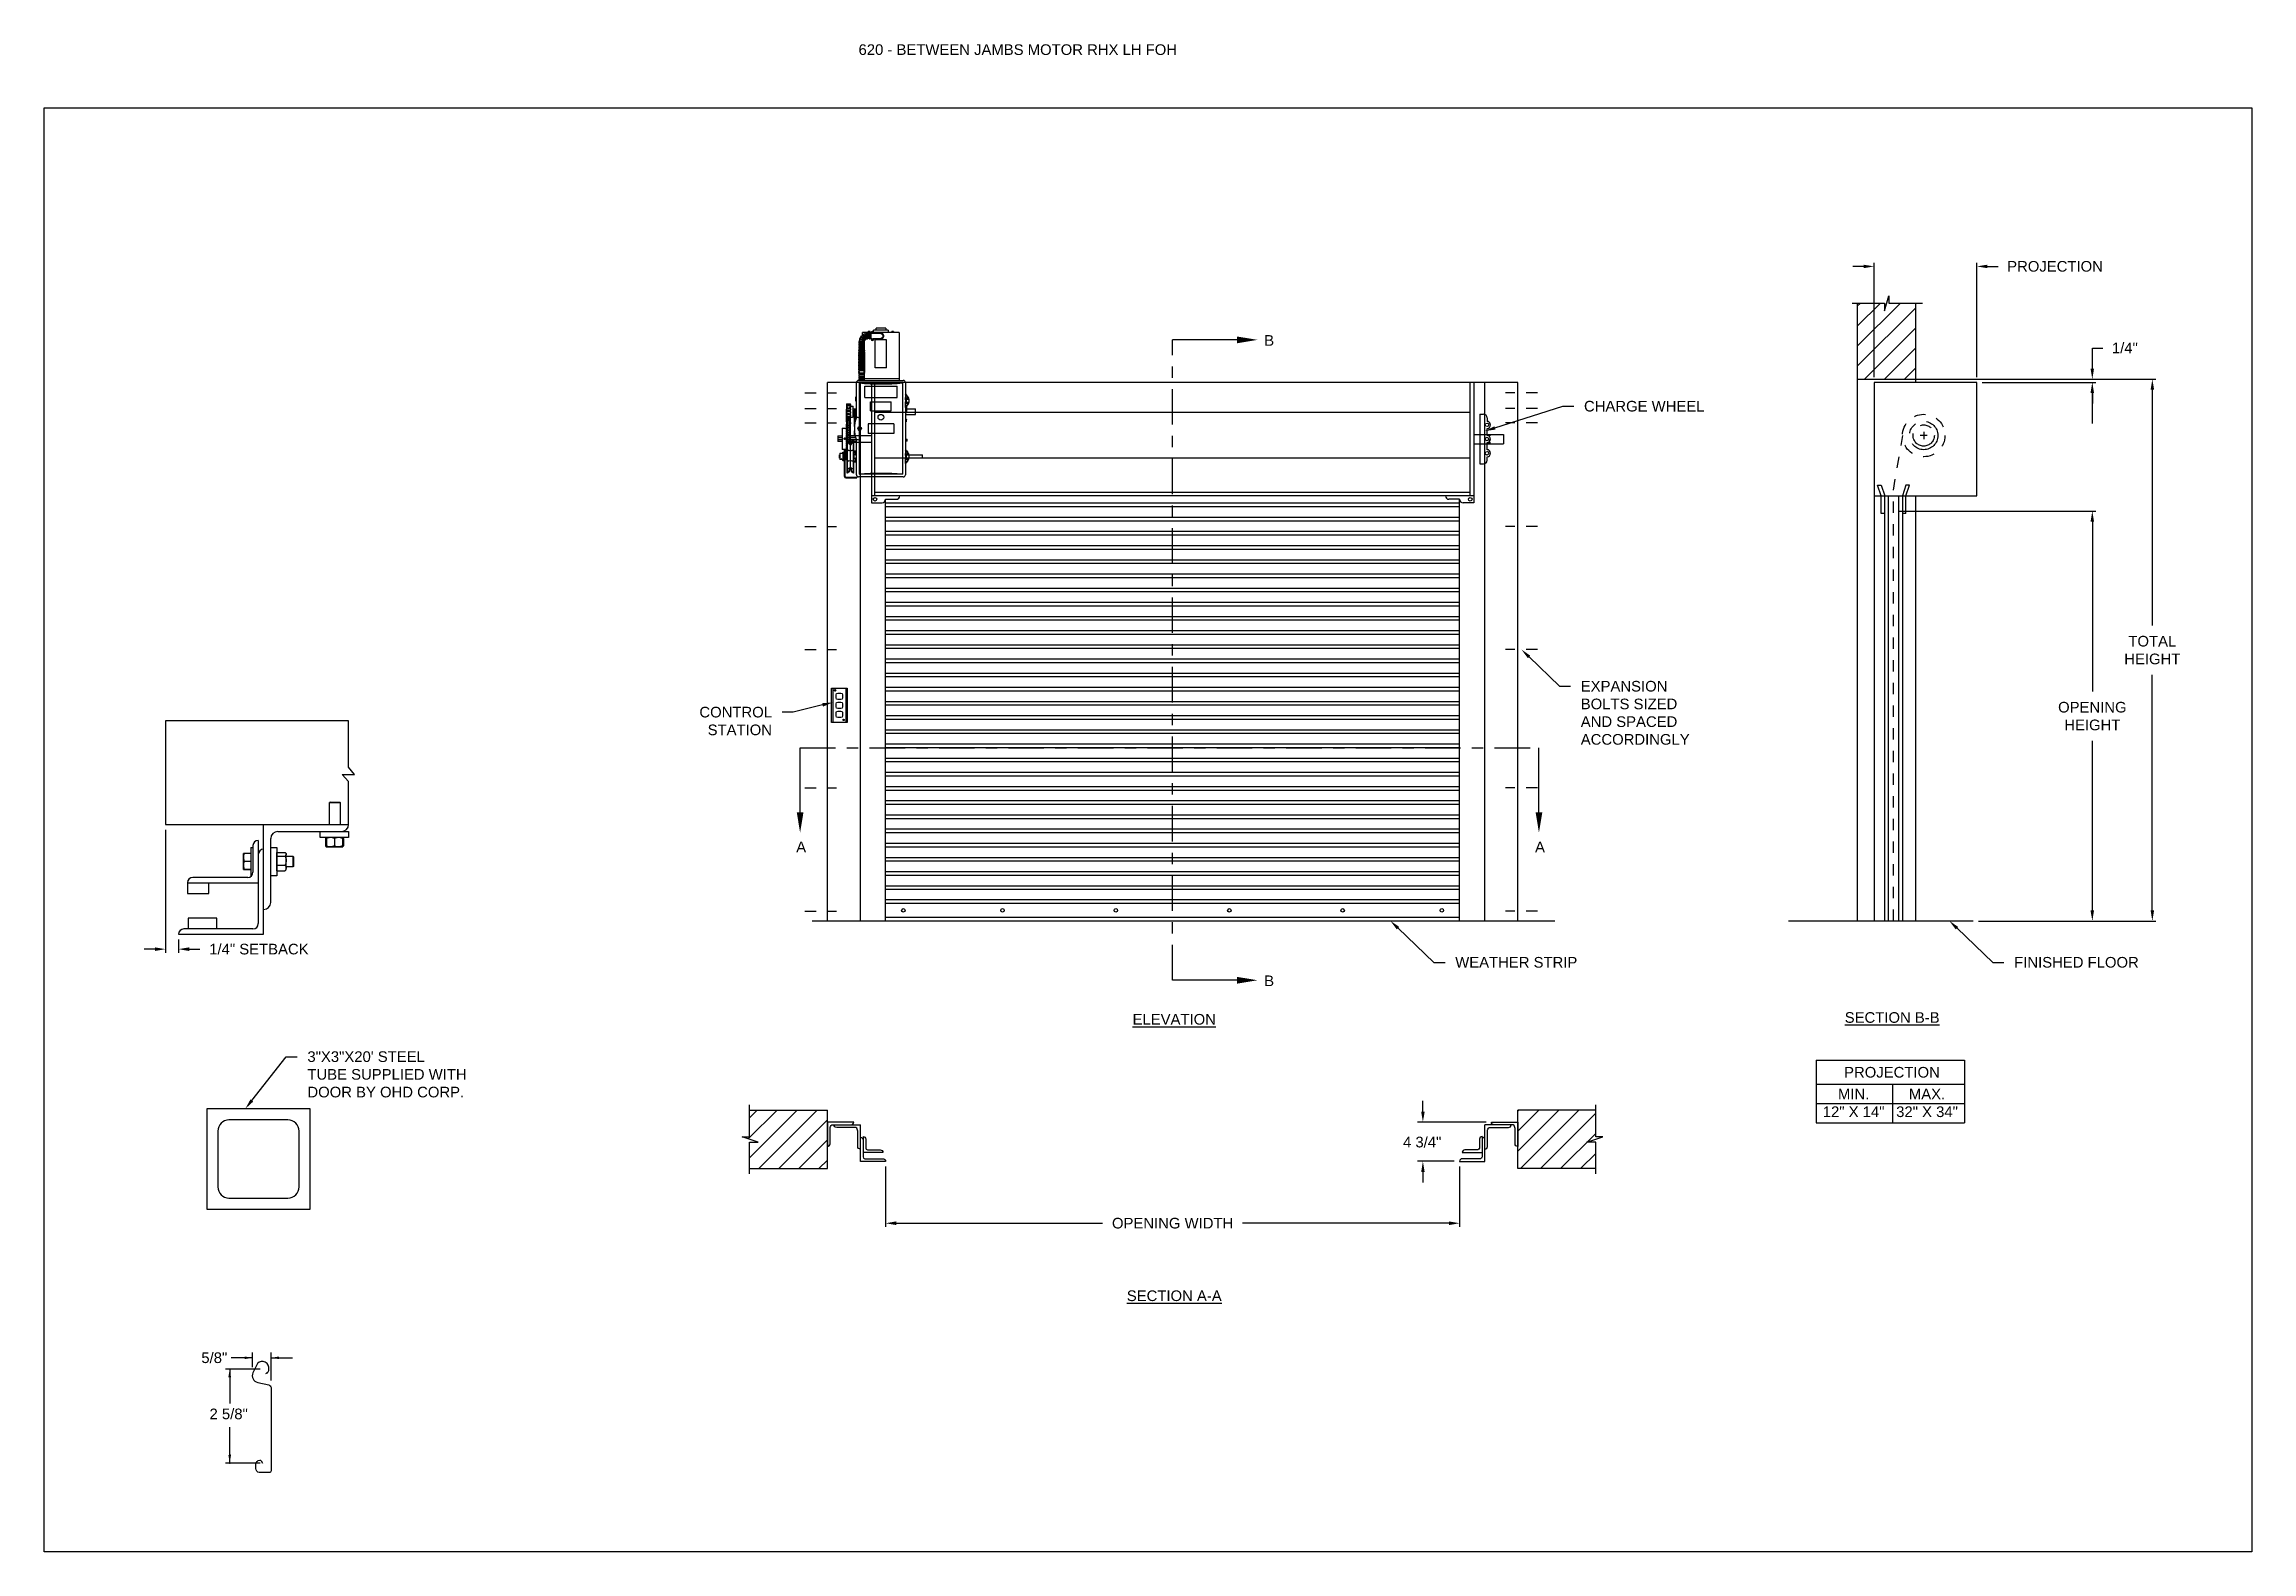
# Model space of a CAD drawing. Header units: inches. Extents: x 169.6 to 213.7, y 195.1 to 266.5.
# Drawn here: x 169.59 to 189.06, y 195.07 to 208.37 of the extents above; entities that cross this region are included whole.
import ezdxf
from ezdxf import colors
from ezdxf.entities.mleader import LeaderData, LeaderLine
from ezdxf.math import Vec2, Vec3

# ---------------------------------------------------------------- set-up
doc = ezdxf.new("R2010")
doc.units = ezdxf.units.IN
doc.header["$LTSCALE"] = 0.25
doc.header["$MEASUREMENT"] = 0
for name, pattern in [('CENTER', [2, 1.25, -0.25, 0.25, -0.25]), ('CENTER2', [1.125, 0.75, -0.125, 0.125, -0.125]), ('HIDDEN', [0.375, 0.25, -0.125])]:
    doc.linetypes.add(name, pattern=pattern)
for name, color, linetype in [('ANNOTATIONS', 1, 'Continuous'), ('DETAILS', 4, 'Continuous'), ('RHX LH F.O.H.', 7, 'Continuous'), ('SECTION CUTS', 6, 'CENTER')]:
    doc.layers.add(name, color=color, linetype=linetype)
doc.styles.add('ARIAL', font='arial.ttf', dxfattribs={"height": 0.09375})
doc.styles.get("Standard").update_dxf_attribs({"font": 'romans.shx'})
doc.dimstyles.new('ARIAL', dxfattribs={"dimtxt": 0.09375, "dimasz": 0.09375, "dimexe": 0.03125, "dimexo": 0.046875, "dimgap": 0.09, "dimtad": 0, "dimtih": 1, "dimtoh": 1, "dimdec": 4, "dimzin": 0, "dimdsep": 46, "dimlunit": 4, "dimtxsty": 'ARIAL', "dimcen": 0.09, "dimadec": 0, "dimazin": 0, "dimtfac": 1, "dimtdec": 4, "dimtix": 1, "dimtofl": 0, "dimtmove": 0, "dimatfit": 3, "dimfxl": 0.18, "dimfrac": 2, "dimtolj": 1, "dimtzin": 0, "dimarcsym": 0})
doc.dimstyles.new('STANDARD$0', dxfattribs={"dimtxt": 0.09375, "dimasz": 0.09375, "dimexe": 0.03125, "dimexo": 0.046875, "dimgap": 0.09, "dimtad": 0, "dimtih": 1, "dimtoh": 1, "dimdec": 4, "dimzin": 0, "dimdsep": 46, "dimtxsty": 'ARIAL', "dimcen": 0.09, "dimadec": 0, "dimazin": 0, "dimtfac": 1, "dimtdec": 4, "dimtofl": 0, "dimtmove": 0, "dimatfit": 1, "dimfxl": 1, "dimtolj": 1, "dimtzin": 0, "dimarcsym": 0})
pattern_1 = [(45, (-19.06376, -58.37604), (-0.08838835, 0.08838835), [])]

msp = doc.modelspace()

# ---------------------------------------------------------------- texts
at = {"layer": 'ANNOTATIONS', "style": 'ARIAL'}
msp.add_text('2 5/8"', height=0.09375, dxfattribs=at).set_placement((171.0474, 196.23976))
at = {"layer": 'ANNOTATIONS', "insert": (176.77122, 208.36436), "char_height": 0.09375, "width": 6.6097632, "attachment_point": 1, "line_spacing_factor": 0.86134, "style": 'ARIAL'}
msp.add_mtext('620 - BETWEEN JAMBS MOTOR RHX LH FOH', dxfattribs=at)
at = {"layer": 'ANNOTATIONS', "char_height": 0.09375, "attachment_point": 2, "style": 'ARIAL'}
for s, insert, width in [('{\\LELEVATION}', (179.55534, 199.81335), 3.0834986), ('{\\LSECTION B-B}', (185.88675, 199.82931), 1.3823677), ('{\\LSECTION A-A}', (179.55534, 197.37552), 1.3823677)]:
    msp.add_mtext(s, dxfattribs=dict(at, insert=insert, width=width))
for s, width, insert in [('PROJECTION ', 1.7594917, (185.88487, 199.34639)), ('MIN.\\P12" X 14" ', 0.6711642, (185.54675, 199.1544)), ('MAX.\\P32" X 34"', 0.6567117, (186.19418, 199.1544))]:
    msp.add_mtext_dynamic_manual_height_columns(s, width=width, gutter_width=1.36268, heights=[0], dxfattribs=dict(at, insert=insert))
at = {"layer": 'ANNOTATIONS', "insert": (171.08939, 196.78127), "char_height": 0.09375, "attachment_point": 5, "style": 'ARIAL'}
msp.add_mtext('\\A1;5/8"', dxfattribs=at)
at = {"layer": 'SECTION CUTS', "style": 'ARIAL'}
for s, p in [('B', (180.34864, 205.70632)), ('A', (176.22131, 201.23915)), ('A', (182.73726, 201.23915)), ('B', (180.34864, 200.05905))]:
    msp.add_text(s, height=0.09375, dxfattribs=at).set_placement(p)

# ---------------------------------------------------------------- blocks, each defined once
blk = doc.blocks.new('*D50')
at = {"layer": 'ANNOTATIONS', "color": 0, "lineweight": -2, "transparency": 16777216}
for p, q in [((170.659, 201.438), (170.659, 200.354)), ((170.565, 200.385), (170.472, 200.385)), ((170.774, 200.47), (170.774, 200.354)), ((170.868, 200.385), (170.962, 200.385))]:
    blk.add_line(p, q, dxfattribs=at)
at = {"layer": 'ANNOTATIONS', "color": 0, "transparency": 16777216}
for points in [[(170.565, 200.401), (170.565, 200.369), (170.659, 200.385)], [(170.868, 200.401), (170.868, 200.369), (170.774, 200.385)]]:
    blk.add_solid(points, dxfattribs=at)
at = {"layer": 'defpoints', "color": 0, "transparency": 16777216}
for p in [(170.659, 201.485), (170.774, 200.516), (170.774, 200.385)]:
    blk.add_point(p, dxfattribs=at)
at = {"layer": 'ANNOTATIONS', "color": 0, "transparency": 16777216, "insert": (171.483, 200.385), "char_height": 0.09375, "attachment_point": 5, "style": 'ARIAL'}
blk.add_mtext('\\A1;1/4" SETBACK', dxfattribs=at)
blk = doc.blocks.new('*D44')
at = {"layer": 'ANNOTATIONS', "color": 0, "lineweight": -2, "transparency": 16777216}
for p, q in [((187.652, 205.505), (187.652, 205.686)), ((187.652, 205.686), (187.745, 205.686)), ((186.142, 205.411), (187.683, 205.411)), ((186.68, 205.383), (187.683, 205.383)), ((187.652, 205.29), (187.652, 205.196))]:
    blk.add_line(p, q, dxfattribs=at)
at = {"layer": 'ANNOTATIONS', "color": 0, "transparency": 16777216}
for points in [[(187.636, 205.505), (187.667, 205.505), (187.652, 205.411)], [(187.636, 205.29), (187.667, 205.29), (187.652, 205.383)]]:
    blk.add_solid(points, dxfattribs=at)
at = {"layer": 'defpoints', "color": 0, "transparency": 16777216}
for p in [(186.095, 205.411), (187.652, 205.411), (186.634, 205.383)]:
    blk.add_point(p, dxfattribs=at)
at = {"layer": 'ANNOTATIONS', "color": 0, "transparency": 16777216, "insert": (187.939, 205.686), "char_height": 0.0938, "attachment_point": 5, "style": 'ARIAL'}
blk.add_mtext('\\A1;1/4"', dxfattribs=at)
blk = doc.blocks.new('*D45')
at = {"layer": 'ANNOTATIONS', "color": 0, "lineweight": -2, "transparency": 16777216}
for p, q in [((181.748, 198.953), (181.748, 199.047)), ((182.305, 198.86), (181.701, 198.86)), ((182.025, 198.514), (181.701, 198.514)), ((181.748, 198.42), (181.748, 198.326))]:
    blk.add_line(p, q, dxfattribs=at)
at = {"layer": 'ANNOTATIONS', "color": 0, "transparency": 16777216}
for points in [[(181.733, 198.953), (181.764, 198.953), (181.748, 198.86)], [(181.733, 198.42), (181.764, 198.42), (181.748, 198.514)]]:
    blk.add_solid(points, dxfattribs=at)
at = {"layer": 'defpoints', "color": 0, "transparency": 16777216}
for p in [(182.352, 198.86), (181.748, 198.514), (182.072, 198.514)]:
    blk.add_point(p, dxfattribs=at)
at = {"layer": 'ANNOTATIONS', "color": 0, "transparency": 16777216, "insert": (181.742, 198.683), "char_height": 0.0938, "attachment_point": 5, "style": 'ARIAL'}
blk.add_mtext('\\A1;4 3/4"', dxfattribs=at)
blk = doc.blocks.new('*D46')
at = {"layer": 'ANNOTATIONS', "color": 0, "lineweight": -2, "transparency": 16777216}
for p, q in [((177.009, 198.467), (177.009, 197.937)), ((182.072, 198.467), (182.072, 197.937)), ((177.103, 197.968), (178.924, 197.968)), ((181.978, 197.968), (180.157, 197.968))]:
    blk.add_line(p, q, dxfattribs=at)
at = {"layer": 'ANNOTATIONS', "color": 0, "transparency": 16777216}
for points in [[(177.103, 197.984), (177.103, 197.952), (177.009, 197.968)], [(181.978, 197.984), (181.978, 197.952), (182.072, 197.968)]]:
    blk.add_solid(points, dxfattribs=at)
at = {"layer": 'defpoints', "color": 0, "transparency": 16777216}
for p in [(177.009, 198.514), (182.072, 198.514), (182.072, 197.968)]:
    blk.add_point(p, dxfattribs=at)
at = {"layer": 'ANNOTATIONS', "color": 0, "transparency": 16777216, "insert": (179.541, 197.968), "char_height": 0.09375, "attachment_point": 5, "style": 'ARIAL'}
blk.add_mtext('\\A1;OPENING WIDTH', dxfattribs=at)
blk = doc.blocks.new('*D47')
at = {"layer": 'ANNOTATIONS', "color": 0, "lineweight": -2, "transparency": 16777216}
for p, q in [((185.634, 206.406), (185.54, 206.406)), ((185.727, 205.43), (185.727, 206.437)), ((186.634, 205.43), (186.634, 206.437)), ((186.727, 206.406), (186.821, 206.406))]:
    blk.add_line(p, q, dxfattribs=at)
at = {"layer": 'ANNOTATIONS', "color": 0, "transparency": 16777216}
for points in [[(185.634, 206.421), (185.634, 206.39), (185.727, 206.406)], [(186.727, 206.421), (186.727, 206.39), (186.634, 206.406)]]:
    blk.add_solid(points, dxfattribs=at)
at = {"layer": 'defpoints', "color": 0, "transparency": 16777216}
for p in [(186.634, 206.406), (185.727, 205.383), (186.634, 205.383)]:
    blk.add_point(p, dxfattribs=at)
at = {"layer": 'ANNOTATIONS', "color": 0, "transparency": 16777216, "insert": (187.323, 206.406), "char_height": 0.09375, "attachment_point": 5, "style": 'ARIAL'}
blk.add_mtext('\\A1;PROJECTION', dxfattribs=at)
blk = doc.blocks.new('*D48')
at = {"layer": 'ANNOTATIONS', "color": 0, "lineweight": -2, "transparency": 16777216}
for p, q in [((186.142, 205.411), (188.213, 205.411)), ((188.181, 205.318), (188.181, 203.24)), ((188.181, 200.727), (188.181, 202.805)), ((186.649, 200.633), (188.213, 200.633))]:
    blk.add_line(p, q, dxfattribs=at)
at = {"layer": 'ANNOTATIONS', "color": 0, "transparency": 16777216}
for points in [[(188.166, 205.318), (188.197, 205.318), (188.181, 205.411)], [(188.166, 200.727), (188.197, 200.727), (188.181, 200.633)]]:
    blk.add_solid(points, dxfattribs=at)
at = {"layer": 'defpoints', "color": 0, "transparency": 16777216}
for p in [(186.095, 205.411), (186.602, 200.633), (188.181, 200.633)]:
    blk.add_point(p, dxfattribs=at)
at = {"layer": 'ANNOTATIONS', "color": 0, "transparency": 16777216, "insert": (188.181, 203.022), "char_height": 0.0938, "attachment_point": 5, "style": 'ARIAL'}
blk.add_mtext('\\A1;TOTAL \\PHEIGHT', dxfattribs=at)
blk = doc.blocks.new('*D49')
at = {"layer": 'ANNOTATIONS', "color": 0, "lineweight": -2, "transparency": 16777216}
for p, q in [((185.945, 204.248), (187.683, 204.248)), ((187.652, 204.154), (187.652, 202.658)), ((187.652, 200.727), (187.652, 202.223)), ((186.649, 200.633), (187.683, 200.633))]:
    blk.add_line(p, q, dxfattribs=at)
at = {"layer": 'ANNOTATIONS', "color": 0, "transparency": 16777216}
for points in [[(187.636, 204.154), (187.667, 204.154), (187.652, 204.248)], [(187.636, 200.727), (187.667, 200.727), (187.652, 200.633)]]:
    blk.add_solid(points, dxfattribs=at)
at = {"layer": 'defpoints', "color": 0, "transparency": 16777216}
for p in [(185.898, 204.248), (187.652, 204.248), (186.602, 200.633)]:
    blk.add_point(p, dxfattribs=at)
at = {"layer": 'ANNOTATIONS', "color": 0, "transparency": 16777216, "insert": (187.652, 202.44), "char_height": 0.09375, "attachment_point": 5, "style": 'ARIAL'}
blk.add_mtext('\\A1;OPENING\\PHEIGHT', dxfattribs=at)

# ---------------------------------------------------------------- dimensions: what is measured, and where the dimension line sits
at = {"layer": 'ANNOTATIONS'}
for base, p1, p2, text, picture, middle in [((186.63358, 206.40566), (185.72733, 205.38334), (186.63358, 205.38334), 'PROJECTION', '*D47', (187.32269, 206.40566)), ((182.07186, 197.96798), (177.00936, 198.51366), (182.07186, 198.51366), 'OPENING WIDTH', '*D46', (179.54061, 197.96798))]:
    dim = msp.add_linear_dim(base=base, p1=p1, p2=p2, text=text, dimstyle='STANDARD$0', dxfattribs=at)
    dim.commit()
    dim.dimension.update_dxf_attribs({"geometry": picture, "text_midpoint": middle})
dim = msp.add_linear_dim(base=(187.65162, 205.41132), p1=(186.63358, 205.38334), p2=(186.09507, 205.41132), angle=90, text='1/4"', dimstyle='ARIAL', dxfattribs=at)
dim.commit()
dim.dimension.update_dxf_attribs({"geometry": '*D44', "text_midpoint": (187.93945, 205.68588), "dimtype": 160})
for base, p1, p2, text, picture, middle in [((188.1815, 200.63334), (186.09507, 205.41132), (186.60233, 200.63334), 'TOTAL \\PHEIGHT', '*D48', (188.1815, 203.02233)), ((187.65162, 204.24764), (186.60233, 200.63334), (185.89786, 204.24764), 'OPENING\\PHEIGHT', '*D49', (187.65162, 202.44049))]:
    dim = msp.add_linear_dim(base=base, p1=p1, p2=p2, angle=90, text=text, dimstyle='STANDARD$0', dxfattribs=at)
    dim.commit()
    dim.dimension.update_dxf_attribs({"geometry": picture, "text_midpoint": middle})
dim = msp.add_linear_dim(base=(170.77434, 200.38498), p1=(170.65901, 201.48522), p2=(170.77434, 200.51647), text='1/4" SETBACK', dimstyle='STANDARD$0', override={"dimarcsym": 1}, dxfattribs=at)
dim.commit()
dim.dimension.update_dxf_attribs({"geometry": '*D50', "text_midpoint": (171.48273, 200.38498), "dimtype": 160})
dim = msp.add_linear_dim(base=(181.74821, 198.51366), p1=(182.35222, 198.85965), p2=(182.07186, 198.51366), angle=90, text='4 3/4"', dimstyle='STANDARD$0', override={"dimtxt": 0.09375, "dimasz": 0.09375, "dimexe": 0.046875, "dimgap": 0.0625, "dimlunit": 4, "dimtxsty": 'ARIAL', "dimcen": 0.089844, "dimtmove": 2, "dimfxl": 0.18, "dimfrac": 2}, dxfattribs=at)
dim.commit()
dim.dimension.update_dxf_attribs({"geometry": '*D45', "text_midpoint": (181.74207, 198.68268), "dimtype": 160})

# ---------------------------------------------------------------- hatches: boundary and pattern name
at = {"layer": 'RHX LH F.O.H.', "linetype": 'Continuous'}
h = msp.add_hatch(dxfattribs=at)
h.set_pattern_fill('ANSI31', color=256, style=0)
h.set_pattern_definition([(45, (-19.06376, -58.86807), (-0.088388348, 0.088388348), [])])
h.paths.add_polyline_path([(186.09507, 206.67844), (186.09507, 206.08273), (185.85858, 206.08273), (185.85858, 206.14738), (185.82016, 206.01403), (185.82016, 206.08273), (185.57945, 206.08273), (185.57945, 206.86274)])
h.paths.add_polyline_path([(185.57945, 206.86274), (185.57945, 205.41132), (186.09507, 205.41132), (186.09507, 206.66468), (186.09507, 206.67844)])
at = {"layer": 'RHX LH F.O.H.'}
h = msp.add_hatch(dxfattribs=at)
h.set_pattern_fill('ANSI31', color=256, style=0)
h.set_pattern_definition(pattern_1)
h.paths.add_polyline_path([(176.49639, 198.96643), (175.80889, 198.96643), (175.80889, 198.72923), (175.74478, 198.72923), (175.88685, 198.68232), (175.80889, 198.68232), (175.80889, 198.4508), (176.49639, 198.4508), (176.49639, 198.6133)])
h = msp.add_hatch(dxfattribs=at)
h.set_pattern_fill('ANSI31', color=256, style=0)
h.set_pattern_definition(pattern_1)
h.paths.add_polyline_path([(183.33644, 198.72923), (183.27233, 198.72923), (183.27233, 198.96643), (182.58483, 198.96643), (182.58483, 198.4508), (182.60301, 198.4508), (183.27233, 198.4508), (183.27233, 198.68232), (183.19437, 198.68232)])

# ---------------------------------------------------------------- linework, layer by layer
at = {"layer": 'ANNOTATIONS'}
for p, q in [((186.10258, 205.41132), (188.17142, 205.41132)), ((186.68045, 205.38334), (187.68287, 205.38334)), ((187.65162, 205.28959), (187.65162, 205.0212)), ((185.21618, 199.40582), (185.21618, 198.85445)), ((185.21618, 199.40582), (186.52395, 199.40582)), ((186.52395, 199.40582), (186.52395, 198.85445)), ((185.21618, 199.19435), (186.52395, 199.19435)), ((185.88903, 199.19435), (185.88903, 198.85445)), ((185.21618, 199.0244), (186.52395, 199.0244)), ((185.21618, 198.85445), (186.52395, 198.85445)), ((171.49457, 196.68083), (171.18677, 196.68083)), ((171.22525, 196.68083), (171.22525, 196.37927)), ((171.42624, 196.78127), (171.23874, 196.78127)), ((171.42624, 196.69951), (171.42624, 196.82814)), ((171.59076, 196.58116), (171.59076, 196.82814)), ((171.59076, 196.78127), (171.77826, 196.78127)), ((171.22525, 195.85362), (171.22525, 196.16831)), ((171.49457, 195.85362), (171.18677, 195.85362))]:
    msp.add_line(p, q, dxfattribs=at)
for p in [(171.55494, 196.64932), (171.22525, 195.92812), (171.22525, 195.85362)]:
    msp.add_point(p, dxfattribs=at)
for points in [[(187.636, 205.28959), (187.66725, 205.28959), (187.65162, 205.38334)], [(171.23697, 196.61051), (171.21352, 196.61051), (171.22525, 196.68083)], [(171.35592, 196.76955), (171.35592, 196.79299), (171.42624, 196.78127)], [(171.66108, 196.79299), (171.66108, 196.76955), (171.59076, 196.78127)], [(171.23697, 195.92394), (171.21352, 195.92394), (171.22525, 195.85362)]]:
    msp.add_solid(points, dxfattribs=at)
at = {"layer": 'defpoints'}
msp.add_lwpolyline([(189.05875, 195.07023), (169.58887, 195.07023), (169.58887, 207.80534), (189.05875, 207.80534)], close=True, dxfattribs=at)
at = {"layer": 'DETAILS'}
for p, q in [((172.21802, 201.92572), (172.32668, 201.92572)), ((172.27235, 201.86246), (172.21802, 201.92572)), ((172.32668, 201.92572), (172.27235, 201.98897)), ((172.11086, 201.68197), (172.10625, 201.67736)), ((172.10625, 201.48522), (172.10625, 201.67736)), ((172.10625, 201.67736), (172.2, 201.67736)), ((172.11086, 201.68197), (172.1954, 201.68197)), ((172.1954, 201.68197), (172.2, 201.67736)), ((172.2, 201.67736), (172.2, 201.48522)), ((171.47746, 201.34459), (171.47746, 200.61022)), ((171.52434, 200.51647), (171.52434, 201.48522)), ((171.58684, 200.79772), (171.58684, 201.36022)), ((171.64934, 201.42272), (172.27434, 201.42272)), ((172.02434, 201.36947), (172.02434, 201.42272)), ((172.27434, 201.36947), (172.02434, 201.36947)), ((172.07335, 201.36189), (172.07028, 201.36009)), ((172.07028, 201.36009), (172.07028, 201.29572)), ((172.07244, 201.36009), (172.07244, 201.29572)), ((172.07587, 201.36674), (172.07886, 201.36932)), ((172.07903, 201.36137), (172.07639, 201.36009)), ((172.07639, 201.36009), (172.07639, 201.29572)), ((172.07903, 201.36009), (172.07903, 201.29572)), ((172.14934, 201.36009), (172.14934, 201.29572)), ((172.21965, 201.36009), (172.21965, 201.29572)), ((172.22228, 201.36009), (172.22228, 201.29572)), ((172.22624, 201.36009), (172.22624, 201.29572)), ((172.2284, 201.36009), (172.2284, 201.29572)), ((172.27434, 201.42272), (172.27434, 201.36947)), ((171.34659, 201.2274), (171.3466, 201.22742)), ((171.34659, 201.2274), (171.34659, 201.2274)), ((171.34659, 201.08678), (171.34659, 201.2274)), ((171.41209, 201.2293), (171.35287, 201.2293)), ((171.41209, 201.22857), (171.35287, 201.22857)), ((171.41209, 201.22853), (171.35287, 201.22853)), ((171.41209, 201.22831), (171.35287, 201.22831)), ((171.41209, 201.22747), (171.35287, 201.22747)), ((171.41209, 201.15722), (171.35287, 201.15722)), ((171.41209, 201.28209), (171.43059, 201.28209)), ((171.41209, 201.28209), (171.41209, 201.03209)), ((171.43059, 201.29772), (171.43059, 201.06334)), ((171.58684, 201.28209), (171.64009, 201.28209)), ((171.64009, 201.28209), (171.64009, 201.03209)), ((171.64009, 201.2274), (171.64209, 201.2274)), ((171.64209, 201.07659), (171.64209, 201.23759)), ((171.64209, 201.23759), (171.71384, 201.23759)), ((171.64209, 201.20649), (171.71384, 201.20649)), ((171.64209, 201.12599), (171.71384, 201.12599)), ((171.71821, 201.23321), (171.72321, 201.2274)), ((171.72321, 201.08678), (171.72321, 201.2274)), ((171.72321, 201.20397), (171.78248, 201.20397)), ((171.78248, 201.20397), (171.78709, 201.19936)), ((171.78248, 201.20397), (171.78248, 201.11022)), ((171.78709, 201.19936), (171.78709, 201.11482)), ((172.07335, 201.29392), (172.07028, 201.29572)), ((172.07681, 201.29337), (172.07244, 201.29572)), ((172.07903, 201.28634), (172.07587, 201.28906)), ((172.07903, 201.29444), (172.07639, 201.29572)), ((172.07903, 201.28634), (172.21965, 201.28634)), ((170.85246, 200.973), (170.85246, 200.87584)), ((170.85246, 200.96959), (171.47746, 200.96959)), ((171.38371, 201.01647), (170.89934, 201.01647)), ((171.03996, 200.87584), (171.03996, 200.96959)), ((171.34659, 201.08678), (171.34659, 201.08678)), ((171.3466, 201.08675), (171.3466, 201.08676)), ((171.34661, 201.08675), (171.3466, 201.08675)), ((171.34664, 201.08669), (171.34661, 201.08675)), ((171.35264, 201.08671), (171.35287, 201.08587)), ((171.35264, 201.08571), (171.35287, 201.08488)), ((171.41209, 201.08684), (171.35287, 201.08684)), ((171.41209, 201.08671), (171.35287, 201.08671)), ((171.41209, 201.08587), (171.35287, 201.08587)), ((171.41209, 201.08565), (171.35287, 201.08565)), ((171.41209, 201.08561), (171.35287, 201.08561)), ((171.41209, 201.08488), (171.35287, 201.08488)), ((171.41865, 201.03209), (171.41209, 201.03209)), ((171.64009, 201.03209), (171.58684, 201.03209)), ((171.64209, 201.08678), (171.64009, 201.08678)), ((171.64209, 201.07659), (171.71384, 201.07659)), ((171.72321, 201.08678), (171.71821, 201.08097)), ((171.78248, 201.11022), (171.72321, 201.11022)), ((171.78709, 201.11482), (171.78248, 201.11022)), ((170.85246, 200.87584), (171.03996, 200.87584)), ((171.43059, 200.56334), (170.82121, 200.56334)), ((171.11028, 200.65709), (170.86028, 200.65709)), ((170.86028, 200.65709), (170.86028, 200.56334)), ((171.11028, 200.56334), (171.11028, 200.65709)), ((170.77434, 200.51647), (171.52434, 200.51647))]:
    msp.add_line(p, q, dxfattribs=at)
for points in [[(172.27235, 201.98897), (172.27235, 202.39722), (170.65901, 202.39722), (170.65901, 201.48522), (172.27434, 201.48522)], [(172.27235, 201.48522), (172.27235, 201.86246)]]:
    msp.add_lwpolyline(points, dxfattribs=at)
at = {"layer": 'DETAILS', "linetype": 'Continuous'}
msp.add_lwpolyline([(171.02267, 198.09202), (171.93492, 198.09202), (171.93492, 198.97678), (171.02267, 198.97678)], close=True, dxfattribs=at)
msp.add_lwpolyline([(171.73889, 198.19004, 0.41421356), (171.8369, 198.28805), (171.8369, 198.78074, 0.41421356), (171.73889, 198.87876), (171.2187, 198.87876, 0.41421356), (171.12068, 198.78074), (171.12068, 198.28805, 0.41421356), (171.2187, 198.19004)], format="xyb", close=True, dxfattribs=at)
at = {"layer": 'DETAILS'}
msp.add_lwpolyline([(171.54457, 196.64412, 0.33746117), (171.5715, 196.68219), (171.57118, 196.70007, 0.73725505), (171.46103, 196.71493), (171.43022, 196.64851, 0.47976839), (171.47203, 196.56419), (171.57045, 196.54262, -0.21720182), (171.59076, 196.51866), (171.59076, 196.44998), (171.59076, 195.78395, -0.36619075), (171.57102, 195.76853), (171.48636, 195.77125, -0.41028649), (171.45509, 195.80476), (171.45703, 195.84206, -0.37745755), (171.49086, 195.87838, -0.31905635), (171.50274, 195.8729), (171.51381, 195.85362)], format="xyb", dxfattribs=at)
for centre, radius, start, end in [((171.47746, 201.29772), 0.04688, 90, 180), ((171.64934, 201.36022), 0.0625, 90, 180), ((172.21184, 201.48522), 0.0625, 270, 0), ((171.52434, 201.21959), 0.04688, 90, 180), ((170.89769, 200.97123), 0.04527, 87.917978, 177.754387), ((170.89934, 200.96959), 0.04688, 90, 180), ((171.38371, 201.06334), 0.04688, 270, 0), ((171.52434, 200.79772), 0.0625, 270, 0), ((170.82121, 200.51647), 0.04688, 90, 180), ((171.43059, 200.61022), 0.04688, 270, 0)]:
    msp.add_arc(centre, radius, start, end, dxfattribs=at)
for points, knots in [([(172.07028, 201.36009), (172.07209, 201.36296), (172.07391, 201.36584), (172.07586, 201.36673), (172.07587, 201.36673)], [0, 0, 0, 0, 0.99332562, 1, 1, 1, 1]), ([(172.07244, 201.36009), (172.07311, 201.36146), (172.07471, 201.36469), (172.07646, 201.36763), (172.07755, 201.36811), (172.07766, 201.36815)], [0, 0, 0, 0, 0.39860917, 0.94310679, 1, 1, 1, 1]), ([(172.07903, 201.36339), (172.07851, 201.3632), (172.07625, 201.36236), (172.0741, 201.36108), (172.07244, 201.36009)], [0, 0, 0, 0, 0.22784114, 1, 1, 1, 1]), ([(172.11418, 201.36947), (172.10926, 201.36911), (172.09924, 201.36838), (172.08759, 201.36418), (172.08096, 201.36101), (172.07903, 201.36009)], [0, 0, 0, 0, 0.40629057, 0.82726642, 1, 1, 1, 1]), ([(172.07903, 201.36009), (172.07903, 201.36148), (172.07903, 201.36478), (172.07903, 201.36858), (172.07903, 201.36917), (172.07903, 201.36947)], [0, 0, 0, 0, 0.26545991, 0.62807649, 1, 1, 1, 1]), ([(172.14934, 201.36009), (172.14387, 201.36255), (172.13274, 201.36757), (172.12058, 201.36945), (172.11435, 201.36946), (172.11418, 201.36947)], [0, 0, 0, 0, 0.48434141, 0.98632773, 1, 1, 1, 1]), ([(172.18449, 201.36947), (172.17957, 201.36911), (172.16955, 201.36838), (172.1579, 201.36418), (172.15127, 201.36101), (172.14934, 201.36009)], [0, 0, 0, 0, 0.40629057, 0.82726642, 1, 1, 1, 1]), ([(172.21965, 201.36009), (172.21418, 201.36255), (172.20305, 201.36757), (172.19089, 201.36945), (172.18466, 201.36946), (172.18449, 201.36947)], [0, 0, 0, 0, 0.48434141, 0.98632773, 1, 1, 1, 1]), ([(172.21965, 201.36009), (172.21965, 201.36148), (172.21965, 201.36478), (172.21965, 201.36858), (172.21965, 201.36917), (172.21965, 201.36947)], [0, 0, 0, 0, 0.26545991, 0.62807649, 1, 1, 1, 1]), ([(172.21982, 201.36916), (172.22012, 201.36875), (172.2208, 201.36784), (172.22162, 201.36408), (172.22212, 201.36108), (172.22228, 201.36009)], [0, 0, 0, 0, 0.36178326, 0.79041419, 1, 1, 1, 1]), ([(172.22102, 201.36801), (172.22129, 201.36786), (172.2226, 201.36712), (172.22434, 201.36404), (172.22577, 201.36107), (172.22624, 201.36009)], [0, 0, 0, 0, 0.15175447, 0.72144224, 1, 1, 1, 1]), ([(172.2284, 201.36009), (172.22659, 201.36296), (172.22477, 201.36584), (172.22281, 201.36673), (172.2228, 201.36673)], [0, 0, 0, 0, 0.99332562, 1, 1, 1, 1]), ([(171.35287, 201.22747), (171.35111, 201.22176), (171.34757, 201.21025), (171.34692, 201.19835), (171.34659, 201.19235)], [0, 0, 0, 0, 0.49545796, 1, 1, 1, 1]), ([(171.34659, 201.2274), (171.3468, 201.22741), (171.34723, 201.22743), (171.34991, 201.22745), (171.35211, 201.22746), (171.35287, 201.22747)], [0, 0, 0, 0, 0.3928666, 0.79169603, 1, 1, 1, 1]), ([(171.34659, 201.19235), (171.3466, 201.19151), (171.34665, 201.18521), (171.34802, 201.17332), (171.35124, 201.16262), (171.35287, 201.15722)], [0, 0, 0, 0, 0.07010266, 0.53079095, 1, 1, 1, 1]), ([(171.35287, 201.15722), (171.35111, 201.15151), (171.34757, 201.13997), (171.34692, 201.12805), (171.34659, 201.12203)], [0, 0, 0, 0, 0.49545796, 1, 1, 1, 1]), ([(171.35287, 201.22831), (171.35152, 201.2282), (171.34882, 201.22796), (171.34692, 201.22766), (171.34672, 201.22748), (171.34665, 201.22742)], [0, 0, 0, 0, 0.39883061, 0.80149747, 1, 1, 1, 1]), ([(171.35287, 201.22853), (171.35152, 201.22838), (171.34882, 201.22809), (171.34693, 201.22772), (171.34673, 201.2275), (171.34667, 201.22743)], [0, 0, 0, 0, 0.40277376, 0.80942169, 1, 1, 1, 1]), ([(171.35287, 201.2293), (171.35153, 201.22905), (171.34883, 201.22855), (171.34698, 201.22794), (171.34678, 201.22758), (171.34672, 201.22749)], [0, 0, 0, 0, 0.41812145, 0.84026469, 1, 1, 1, 1]), ([(171.71384, 201.23759), (171.71523, 201.23627), (171.71853, 201.23316), (171.72233, 201.22797), (171.72292, 201.22403), (171.72321, 201.22204)], [0, 0, 0, 0, 0.26545991, 0.62807649, 1, 1, 1, 1]), ([(171.72321, 201.22204), (171.7232, 201.22168), (171.72314, 201.21935), (171.7216, 201.215), (171.71785, 201.2102), (171.71483, 201.20741), (171.71384, 201.20649)], [0, 0, 0, 0, 0.06653229, 0.43528257, 0.81455084, 1, 1, 1, 1]), ([(171.71384, 201.20649), (171.7163, 201.20023), (171.72132, 201.18749), (171.7232, 201.17357), (171.72321, 201.16643), (171.72321, 201.16624)], [0, 0, 0, 0, 0.48434141, 0.98632773, 1, 1, 1, 1]), ([(171.72321, 201.16624), (171.72286, 201.16061), (171.72213, 201.14913), (171.71793, 201.1358), (171.71476, 201.1282), (171.71384, 201.12599)], [0, 0, 0, 0, 0.40629057, 0.82726642, 1, 1, 1, 1]), ([(171.71384, 201.12599), (171.7163, 201.12215), (171.72132, 201.11433), (171.7232, 201.10579), (171.72321, 201.10141), (171.72321, 201.10129)], [0, 0, 0, 0, 0.484341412, 0.986327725, 1, 1, 1, 1]), ([(172.07028, 201.29572), (172.07209, 201.29285), (172.07391, 201.28996), (172.07586, 201.28908), (172.07587, 201.28907)], [0, 0, 0, 0, 0.99332562, 1, 1, 1, 1]), ([(172.07244, 201.29572), (172.07311, 201.29435), (172.07471, 201.29112), (172.07646, 201.28818), (172.07755, 201.2877), (172.07766, 201.28765)], [0, 0, 0, 0, 0.39860917, 0.94310679, 1, 1, 1, 1]), ([(172.07639, 201.29572), (172.07663, 201.29433), (172.07719, 201.29105), (172.07802, 201.28757), (172.07861, 201.28702), (172.07886, 201.28679)], [0, 0, 0, 0, 0.30001685, 0.70983799, 1, 1, 1, 1]), ([(172.11418, 201.28634), (172.10926, 201.2867), (172.09924, 201.28742), (172.08759, 201.29163), (172.08096, 201.29479), (172.07903, 201.29572)], [0, 0, 0, 0, 0.40629057, 0.82726642, 1, 1, 1, 1]), ([(172.07903, 201.29572), (172.07903, 201.29432), (172.07903, 201.29103), (172.07903, 201.28723), (172.07903, 201.28664), (172.07903, 201.28634)], [0, 0, 0, 0, 0.26545991, 0.62807649, 1, 1, 1, 1]), ([(172.14934, 201.29572), (172.14387, 201.29325), (172.13274, 201.28824), (172.12058, 201.28636), (172.11435, 201.28634), (172.11418, 201.28634)], [0, 0, 0, 0, 0.48434141, 0.98632773, 1, 1, 1, 1]), ([(172.18449, 201.28634), (172.17957, 201.2867), (172.16955, 201.28742), (172.1579, 201.29163), (172.15127, 201.29479), (172.14934, 201.29572)], [0, 0, 0, 0, 0.40629057, 0.82726642, 1, 1, 1, 1]), ([(172.21965, 201.29572), (172.21418, 201.29325), (172.20305, 201.28824), (172.19089, 201.28636), (172.18466, 201.28634), (172.18449, 201.28634)], [0, 0, 0, 0, 0.48434141, 0.98632773, 1, 1, 1, 1]), ([(172.21965, 201.29572), (172.21965, 201.29432), (172.21965, 201.29103), (172.21965, 201.28723), (172.21965, 201.28664), (172.21965, 201.28634)], [0, 0, 0, 0, 0.26545991, 0.62807649, 1, 1, 1, 1]), ([(172.21982, 201.28665), (172.22012, 201.28706), (172.2208, 201.28797), (172.22162, 201.29173), (172.22212, 201.29473), (172.22228, 201.29572)], [0, 0, 0, 0, 0.36127383, 0.7902469, 1, 1, 1, 1]), ([(172.22102, 201.28779), (172.22129, 201.28795), (172.2226, 201.28868), (172.22434, 201.29176), (172.22577, 201.29474), (172.22624, 201.29572)], [0, 0, 0, 0, 0.15175447, 0.72144224, 1, 1, 1, 1]), ([(172.2284, 201.29572), (172.22659, 201.29285), (172.22477, 201.28996), (172.22281, 201.28908), (172.2228, 201.28907)], [0, 0, 0, 0, 0.993325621, 1, 1, 1, 1]), ([(171.34659, 201.12203), (171.3466, 201.1212), (171.34665, 201.11488), (171.34802, 201.10297), (171.35124, 201.09225), (171.35287, 201.08684)], [0, 0, 0, 0, 0.070102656, 0.530790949, 1, 1, 1, 1]), ([(171.35287, 201.08684), (171.35211, 201.08684), (171.34993, 201.08683), (171.34725, 201.0868), (171.34681, 201.08679), (171.34659, 201.08678)], [0, 0, 0, 0, 0.2083045, 0.6015254, 1, 1, 1, 1]), ([(171.34659, 201.08678), (171.34666, 201.08677), (171.34687, 201.08676), (171.3488, 201.08674), (171.35151, 201.08672), (171.35287, 201.08671)], [0, 0, 0, 0, 0.22973043, 0.61267004, 1, 1, 1, 1]), ([(171.72321, 201.10129), (171.72286, 201.09783), (171.72213, 201.09079), (171.71793, 201.08261), (171.71476, 201.07795), (171.71384, 201.07659)], [0, 0, 0, 0, 0.40629057, 0.82726642, 1, 1, 1, 1]), ([(171.71805, 201.08106), (171.71764, 201.08049), (171.71653, 201.07896), (171.71488, 201.0775), (171.71384, 201.07659)], [0, 0, 0, 0, 0.37432244, 1, 1, 1, 1])]:
    msp.add_open_spline(points, degree=3, knots=knots, dxfattribs=at)
at = {"layer": 'RHX LH F.O.H.', "linetype": 'Continuous'}
for p, q in [((185.53306, 206.08273), (185.82016, 206.08273)), ((185.57945, 206.08273), (185.57945, 200.63334)), ((185.82016, 206.01403), (185.85858, 206.14738)), ((185.82016, 206.08273), (185.82016, 206.01403)), ((185.85858, 206.14738), (185.85858, 206.08273)), ((185.85858, 206.08273), (186.15377, 206.08273)), ((186.09507, 205.38334), (186.09507, 206.08273)), ((176.88154, 205.82346), (176.8063, 205.82346)), ((176.84772, 205.81314), (176.84772, 205.81389)), ((176.87454, 205.82501), (176.85384, 205.82501)), ((176.85397, 205.81389), (176.85397, 205.77014)), ((176.8557, 205.82501), (176.8557, 205.83043)), ((176.856, 205.82501), (176.856, 205.83043)), ((176.87168, 205.83101), (176.85669, 205.83101)), ((176.86206, 205.82501), (176.86206, 205.83043)), ((176.86305, 205.83043), (176.86206, 205.83043)), ((176.86305, 205.83043), (176.86305, 205.82501)), ((176.86335, 205.77014), (176.86335, 205.81389)), ((176.86483, 205.83075), (176.86483, 205.82701)), ((176.86772, 205.82701), (176.86483, 205.82701)), ((176.86772, 205.82701), (176.86772, 205.83075)), ((176.8695, 205.82501), (176.8695, 205.83043)), ((176.87025, 205.83043), (176.8695, 205.83043)), ((176.8696, 205.81389), (176.8696, 205.77014)), ((176.87025, 205.83043), (176.87025, 205.82501)), ((176.87238, 205.82501), (176.87238, 205.83043)), ((176.87268, 205.82501), (176.87268, 205.83043)), ((176.88064, 205.77014), (176.88064, 205.81389)), ((176.8813, 205.82146), (176.8813, 205.82146)), ((176.8813, 205.76331), (176.8813, 205.82111)), ((176.88814, 205.8147), (176.8813, 205.8147)), ((176.88847, 205.8216), (176.89249, 205.82155)), ((176.88866, 205.81971), (176.89259, 205.82053)), ((176.89167, 205.82548), (176.89249, 205.82155)), ((176.89194, 205.822), (176.89249, 205.82155)), ((176.89259, 205.82053), (176.89213, 205.81998)), ((176.89351, 205.82165), (176.89249, 205.82155)), ((176.89259, 205.82053), (176.89249, 205.82155)), ((176.89253, 205.81651), (176.89259, 205.82053)), ((176.89259, 205.82053), (176.89361, 205.82063)), ((176.89356, 205.82566), (176.89351, 205.82165)), ((176.89744, 205.82247), (176.89351, 205.82165)), ((176.89351, 205.82165), (176.89396, 205.8222)), ((176.89351, 205.82165), (176.89361, 205.82063)), ((176.89762, 205.82057), (176.89361, 205.82063)), ((176.89416, 205.82017), (176.89361, 205.82063)), ((176.89443, 205.8167), (176.89361, 205.82063)), ((176.9048, 205.8147), (176.89795, 205.8147)), ((177.03205, 205.84246), (176.90405, 205.84246)), ((177.1298, 205.82346), (176.90455, 205.82346)), ((176.9048, 205.8147), (176.9048, 205.82111)), ((176.9048, 205.82096), (176.9213, 205.81953)), ((176.9213, 205.81703), (176.9048, 205.81846)), ((176.94317, 205.81513), (176.9048, 205.81513)), ((176.9213, 205.81703), (176.9213, 205.81953)), ((176.9213, 205.81953), (176.96805, 205.81546)), ((176.96805, 205.81296), (176.9213, 205.81703)), ((177.0104, 205.86246), (176.9257, 205.86246)), ((177.08225, 205.82501), (177.06155, 205.82501)), ((177.06454, 205.83043), (177.06409, 205.83043)), ((177.06409, 205.82501), (177.06409, 205.83043)), ((177.06454, 205.83043), (177.06454, 205.82501)), ((177.07925, 205.83101), (177.06455, 205.83101)), ((177.0719, 205.82501), (177.0719, 205.83043)), ((177.07926, 205.82501), (177.07926, 205.83043)), ((177.07971, 205.83043), (177.07926, 205.83043)), ((177.07971, 205.83075), (177.07971, 205.82701)), ((177.07971, 205.83043), (177.07971, 205.82501)), ((177.07972, 205.82701), (177.07971, 205.82701)), ((177.07972, 205.82701), (177.07972, 205.83075)), ((177.07972, 205.82501), (177.07972, 205.83043)), ((176.82126, 205.73139), (176.77751, 205.73139)), ((176.77751, 205.72514), (176.82126, 205.72514)), ((176.82126, 205.71576), (176.77751, 205.71576)), ((176.77751, 205.70951), (176.82126, 205.70951)), ((176.82126, 205.70014), (176.77751, 205.70014)), ((176.77751, 205.69389), (176.82126, 205.69389)), ((176.82126, 205.68189), (176.77751, 205.68189)), ((176.77751, 205.67564), (176.82126, 205.67564)), ((176.77751, 205.653), (176.77751, 205.66001)), ((176.77751, 205.64166), (176.77751, 205.64487)), ((176.79079, 205.78376), (176.79085, 205.78372)), ((176.82126, 205.66002), (176.82126, 205.65302)), ((176.82126, 205.64484), (176.82126, 205.64164)), ((176.8813, 205.76972), (176.88818, 205.76972)), ((176.8813, 205.76296), (176.8813, 205.76296)), ((176.88845, 205.76357), (176.89242, 205.76295)), ((176.88895, 205.76541), (176.89269, 205.76394)), ((176.89095, 205.75921), (176.89242, 205.76295)), ((176.89242, 205.76295), (176.8918, 205.7626)), ((176.89233, 205.76456), (176.89269, 205.76394)), ((176.89242, 205.76295), (176.89269, 205.76394)), ((176.89242, 205.76295), (176.89341, 205.76268)), ((176.89331, 205.76791), (176.89269, 205.76394)), ((176.89368, 205.76367), (176.89269, 205.76394)), ((176.89279, 205.75872), (176.89341, 205.76268)), ((176.89368, 205.76367), (176.89341, 205.76268)), ((176.89376, 205.76206), (176.89341, 205.76268)), ((176.89715, 205.76122), (176.89341, 205.76268)), ((176.89514, 205.76741), (176.89368, 205.76367)), ((176.89368, 205.76367), (176.8943, 205.76403)), ((176.89764, 205.76305), (176.89368, 205.76367)), ((176.89792, 205.76972), (176.9048, 205.76972)), ((176.9048, 205.76972), (176.9048, 205.76331)), ((176.9048, 205.7693), (176.94317, 205.7693)), ((176.9048, 205.76596), (176.9213, 205.7674)), ((176.9213, 205.7649), (176.9048, 205.76346)), ((176.91805, 205.51034), (176.91805, 205.75784)), ((177.01805, 205.75784), (176.91805, 205.75784)), ((176.9213, 205.7674), (176.96805, 205.77146)), ((176.96805, 205.76896), (176.9213, 205.7649)), ((176.9213, 205.7649), (176.9213, 205.7674)), ((177.01805, 205.51034), (177.01805, 205.75784)), ((176.77751, 205.47134), (176.77751, 205.47931)), ((176.77751, 205.45981), (176.77751, 205.46423)), ((176.77751, 205.45486), (176.82126, 205.45486)), ((176.82126, 205.44861), (176.77751, 205.44861)), ((176.77751, 205.43924), (176.82126, 205.43924)), ((176.82126, 205.43299), (176.77751, 205.43299)), ((176.77751, 205.42361), (176.82126, 205.42361)), ((176.82126, 205.41736), (176.77751, 205.41736)), ((176.77751, 205.40799), (176.82126, 205.40799)), ((176.82126, 205.47933), (176.82126, 205.47133)), ((176.82126, 205.4642), (176.82126, 205.45981)), ((176.82383, 205.41871), (177.1298, 205.41871)), ((177.01805, 205.51034), (176.91805, 205.51034)), ((185.57945, 205.41132), (186.09507, 205.41132)), ((176.49639, 200.63334), (176.49639, 205.38334)), ((176.7453, 205.2474), (176.7453, 205.22552)), ((176.7457, 205.21927), (176.7457, 205.25365)), ((176.75196, 205.25603), (176.7482, 205.25603)), ((176.75196, 205.25585), (176.7482, 205.25585)), ((176.75196, 205.24983), (176.7482, 205.24983)), ((176.75196, 205.23044), (176.7482, 205.23044)), ((176.75196, 205.21707), (176.7482, 205.21707)), ((176.75196, 205.21689), (176.7482, 205.21689)), ((176.75196, 205.07509), (176.75196, 205.38125)), ((176.77126, 205.40054), (177.16501, 205.40054)), ((176.82126, 205.40174), (176.77751, 205.40174)), ((176.77751, 205.375), (176.77751, 204.99186)), ((177.15876, 205.375), (176.77751, 205.375)), ((176.78723, 200.63334), (176.78723, 205.38334)), ((176.82537, 205.25054), (176.82537, 205.35054)), ((176.82537, 205.35054), (177.1109, 205.35054)), ((176.82537, 205.25054), (177.1109, 205.25054)), ((176.87782, 205.13179), (176.87782, 205.21304)), ((176.87782, 205.21304), (177.05845, 205.21304)), ((177.05845, 205.13179), (177.05845, 205.21304)), ((177.1109, 205.25054), (177.1109, 205.35054)), ((177.15876, 205.375), (177.15876, 204.575)), ((177.21281, 205.24375), (177.17941, 205.24375)), ((177.20928, 205.23631), (177.17941, 205.2366)), ((177.18403, 205.28125), (177.18403, 205.24375)), ((177.18403, 205.28125), (177.18428, 205.28125)), ((177.18403, 205.28125), (177.21247, 205.2442)), ((177.18408, 205.2365), (177.18431, 205.23638)), ((177.2071, 205.25136), (177.1842, 205.2812)), ((177.1842, 205.2812), (177.18428, 205.2812)), ((177.18428, 205.2812), (177.18425, 205.28125)), ((177.18428, 205.28125), (177.18428, 205.2812)), ((177.18431, 205.38125), (177.18431, 205.28106)), ((177.18431, 205.23638), (177.19841, 205.23625)), ((177.18431, 205.23638), (177.18431, 205.20611)), ((177.18431, 205.23562), (177.21406, 205.23562)), ((177.19225, 205.21187), (177.19225, 205.23062)), ((177.19275, 205.21187), (177.19275, 205.23062)), ((177.19841, 205.23625), (177.19971, 205.23625)), ((177.20713, 205.25133), (177.2071, 205.25136)), ((177.2071, 205.25136), (177.20713, 205.25136)), ((177.20713, 205.25136), (177.20713, 205.25133)), ((177.20875, 205.24926), (177.20713, 205.25136)), ((177.20713, 205.25133), (177.20875, 205.24921)), ((177.20875, 205.24921), (177.20875, 205.24926)), ((177.21247, 205.2442), (177.21247, 205.24375)), ((177.21281, 205.24375), (177.21281, 205.23562)), ((182.29399, 200.63334), (182.29399, 205.38334)), ((182.58483, 200.63334), (182.58483, 205.38334)), ((185.72733, 205.38334), (185.72733, 200.63334)), ((186.63358, 205.38334), (185.72733, 205.38334)), ((186.63358, 204.38334), (186.63358, 205.38334)), ((176.6618, 205.14596), (176.6618, 205.10287)), ((176.66392, 205.18809), (176.66392, 205.14008)), ((176.66392, 205.1229), (176.66392, 205.1129)), ((176.66392, 205.05121), (176.66392, 205.10063)), ((176.66392, 205.03595), (176.66392, 205.0474)), ((176.66392, 205.03068), (176.66392, 205.01727)), ((176.6648, 205.1229), (176.6648, 205.14008)), ((176.6648, 205.09976), (176.6648, 205.1129)), ((176.6648, 205.09976), (176.6653, 205.09976)), ((176.6653, 205.19309), (176.6653, 204.75589)), ((176.6733, 205.18463), (176.6653, 205.18463)), ((176.6733, 205.16646), (176.6653, 205.16646)), ((176.6653, 205.15476), (176.6733, 205.15476)), ((176.6733, 205.13944), (176.6653, 205.13944)), ((176.6653, 205.12547), (176.6733, 205.12547)), ((176.6733, 205.10918), (176.6653, 205.10918)), ((176.6653, 205.09586), (176.6733, 205.09586)), ((176.6733, 205.08201), (176.6653, 205.08201)), ((176.6733, 205.07043), (176.6653, 205.07043)), ((176.6733, 205.05453), (176.6653, 205.05453)), ((176.6733, 205.03926), (176.6653, 205.03926)), ((176.6733, 205.024), (176.6653, 205.024)), ((176.6733, 205.18463), (176.6733, 205.17785)), ((176.6733, 205.16646), (176.6733, 205.15476)), ((176.6733, 205.13944), (176.6733, 205.12547)), ((176.6733, 205.10918), (176.6733, 205.09586)), ((176.6733, 205.08201), (176.6733, 205.07043)), ((176.6733, 205.06148), (176.6733, 205.05453)), ((176.6733, 205.04621), (176.6733, 205.03926)), ((176.6733, 205.03095), (176.6733, 205.024)), ((176.6743, 205.15785), (176.6743, 205.15508)), ((176.6743, 205.1279), (176.6743, 205.13508)), ((176.6743, 205.10199), (176.6743, 205.1079)), ((176.6743, 205.08148), (176.6743, 205.0818)), ((176.6782, 205.14131), (176.6782, 205.13987)), ((176.6782, 205.13987), (176.68753, 205.13987)), ((176.6782, 205.10805), (176.6782, 205.10485)), ((176.68753, 205.10805), (176.6782, 205.10805)), ((176.6782, 205.10485), (176.68753, 205.10485)), ((176.68753, 205.07729), (176.6782, 205.07729)), ((176.6782, 205.07729), (176.6782, 205.07494)), ((176.6782, 205.07494), (176.68753, 205.07494)), ((176.6782, 205.05903), (176.6782, 205.05817)), ((176.68753, 205.05903), (176.6782, 205.05903)), ((176.6782, 205.05817), (176.68753, 205.05817)), ((176.68753, 205.14131), (176.68753, 205.13987)), ((176.68753, 205.10805), (176.68753, 205.10485)), ((176.68753, 205.07729), (176.68753, 205.07494)), ((176.68753, 205.05903), (176.68753, 205.05817)), ((176.69143, 205.15785), (176.69143, 205.15508)), ((176.69143, 205.13508), (176.69143, 205.1279)), ((176.69143, 205.1079), (176.69143, 205.10199)), ((176.69143, 205.08202), (176.69143, 205.08148)), ((176.69205, 205.18463), (176.69205, 205.17785)), ((176.69205, 205.16645), (176.69205, 205.15476)), ((176.69205, 205.13944), (176.69205, 205.12547)), ((176.69205, 205.10918), (176.69205, 205.09586)), ((176.69205, 205.08202), (176.69205, 205.07043)), ((176.69205, 205.06148), (176.69205, 205.05453)), ((176.69205, 205.04621), (176.69205, 205.03926)), ((176.69205, 205.03095), (176.69205, 205.024)), ((176.70005, 204.83398), (176.70005, 205.19309)), ((176.70142, 205.18809), (176.70142, 205.16285)), ((176.70142, 205.15008), (176.70142, 205.14008)), ((176.70142, 205.1229), (176.70142, 205.1129)), ((176.70142, 205.09699), (176.70142, 205.08699)), ((176.70142, 205.05121), (176.70142, 205.07648)), ((176.70142, 205.03595), (176.70142, 205.0474)), ((176.70142, 205.03068), (176.70142, 205.01727)), ((176.7243, 205.07552), (176.7243, 205.1724)), ((176.7243, 205.09976), (176.73545, 205.09976)), ((176.73545, 205.13506), (176.73545, 205.13827)), ((176.73545, 205.09787), (176.73545, 205.1065)), ((176.74048, 205.07277), (176.74443, 205.07277)), ((176.74048, 205.06782), (176.74443, 205.06782)), ((176.74048, 205.06753), (176.74443, 205.06753)), ((176.7442, 205.13827), (176.7442, 205.13506)), ((176.7442, 205.1065), (176.7442, 205.09787)), ((176.7442, 205.09976), (176.75196, 205.09976)), ((176.7442, 205.06559), (176.74443, 205.06561)), ((176.7442, 205.06527), (176.74443, 205.06528)), ((176.75196, 205.0769), (176.74443, 205.0769)), ((176.74443, 205.0769), (176.74443, 205.06419)), ((176.74443, 205.06527), (176.74868, 205.06527)), ((176.74443, 205.06419), (176.74835, 205.06419)), ((176.74614, 205.05673), (176.74614, 205.05994)), ((176.74688, 205.07467), (176.74688, 205.0675)), ((176.75058, 205.07467), (176.74688, 205.07467)), ((176.74773, 205.07359), (176.74688, 205.07359)), ((176.74688, 205.0675), (176.7494, 205.0675)), ((176.74773, 205.0675), (176.74773, 205.07434)), ((176.74773, 205.07434), (176.74973, 205.07434)), ((176.74973, 205.06939), (176.74773, 205.06939)), ((176.74973, 205.06853), (176.74973, 205.07434)), ((176.75058, 205.07359), (176.74973, 205.07359)), ((176.75058, 205.07108), (176.75058, 205.07467)), ((176.85528, 205.01875), (176.85528, 204.93125)), ((177.08099, 205.01875), (176.85528, 205.01875)), ((176.87782, 205.13179), (177.05845, 205.13179)), ((182.16561, 205.11707), (176.91561, 205.11707)), ((177.08099, 205.01875), (177.08099, 204.93125)), ((177.17941, 205.20589), (177.20928, 205.20619)), ((177.17941, 205.19875), (177.21281, 205.19875)), ((177.18406, 205.16125), (177.18406, 205.19875)), ((177.18406, 205.16125), (177.18448, 205.16125)), ((177.18431, 205.20611), (177.18408, 205.206)), ((177.18431, 205.20687), (177.21406, 205.20687)), ((177.19841, 205.20625), (177.18431, 205.20611)), ((177.18431, 205.16125), (177.18431, 204.78856)), ((177.18431, 205.09976), (177.2713, 205.09976)), ((177.18431, 205.05502), (177.19014, 205.05502)), ((177.18431, 205.0399), (177.19014, 205.0399)), ((177.21249, 205.19833), (177.18434, 205.16125)), ((177.18448, 205.16125), (177.20713, 205.19109)), ((177.19014, 205.05994), (177.19014, 205.05502)), ((177.19014, 205.0399), (177.19014, 205.03499)), ((177.19314, 205.03799), (177.19314, 205.05694)), ((177.19971, 205.20625), (177.19841, 205.20625)), ((177.20713, 205.19109), (177.20877, 205.19325)), ((177.21249, 205.19833), (177.21249, 205.19875)), ((177.21281, 205.20687), (177.21281, 205.19875)), ((177.2713, 205.14896), (177.2713, 205.09976)), ((177.2743, 205.10287), (177.2743, 205.14596)), ((182.25155, 205.10209), (182.25155, 204.66459)), ((182.25155, 205.10209), (182.2828, 205.10209)), ((182.31405, 205.07084), (182.31405, 205.03959)), ((176.58905, 204.91146), (176.58905, 204.86146)), ((176.62806, 204.89271), (176.58905, 204.89271)), ((176.58905, 204.88021), (176.62806, 204.88021)), ((176.62806, 204.98021), (176.62806, 204.79271)), ((176.66392, 205.00541), (176.66392, 205.01541)), ((176.66392, 204.99015), (176.66392, 205.00194)), ((176.66392, 204.97488), (176.66392, 204.98488)), ((176.66392, 204.95961), (176.66392, 204.96961)), ((176.66392, 204.94435), (176.66392, 204.95435)), ((176.66392, 204.92908), (176.66392, 204.93908)), ((176.66392, 204.91381), (176.66392, 204.92381)), ((176.66392, 204.89855), (176.66392, 204.90855)), ((176.66392, 204.88328), (176.66392, 204.89328)), ((176.66392, 204.86801), (176.66392, 204.87801)), ((176.66392, 204.85275), (176.66392, 204.86275)), ((176.66392, 204.83748), (176.66392, 204.84748)), ((176.66392, 204.82221), (176.66392, 204.83221)), ((176.6733, 205.00873), (176.6653, 205.00873)), ((176.6733, 204.99346), (176.6653, 204.99346)), ((176.6733, 204.9782), (176.6653, 204.9782)), ((176.6733, 204.96293), (176.6653, 204.96293)), ((176.6733, 204.94766), (176.6653, 204.94766)), ((176.6733, 204.9324), (176.6653, 204.9324)), ((176.6733, 204.91713), (176.6653, 204.91713)), ((176.6733, 204.90186), (176.6653, 204.90186)), ((176.6733, 204.8866), (176.6653, 204.8866)), ((176.67068, 204.87133), (176.6653, 204.87133)), ((176.67068, 204.85606), (176.6653, 204.85606)), ((176.67068, 204.84079), (176.6653, 204.84079)), ((176.67068, 204.82553), (176.6653, 204.82553)), ((176.66561, 204.91459), (176.88436, 204.91459)), ((176.66561, 204.85209), (176.66561, 204.91459)), ((176.88436, 204.85209), (176.66561, 204.85209)), ((176.67068, 204.58297), (176.67068, 204.87645)), ((176.6733, 205.01568), (176.6733, 205.00873)), ((176.6733, 205.00041), (176.6733, 204.99346)), ((176.6733, 204.98515), (176.6733, 204.9782)), ((176.6733, 204.96988), (176.6733, 204.96293)), ((176.6733, 204.95461), (176.6733, 204.94766)), ((176.6733, 204.93935), (176.6733, 204.9324)), ((176.6733, 204.92408), (176.6733, 204.91713)), ((176.6733, 204.90881), (176.6733, 204.90186)), ((176.6733, 204.89355), (176.6733, 204.8866)), ((176.6733, 204.87828), (176.6733, 204.87687)), ((176.67389, 204.58246), (176.67389, 204.87696)), ((176.69205, 205.01568), (176.69205, 205.00873)), ((176.69205, 205.00041), (176.69205, 204.99346)), ((176.69205, 204.98515), (176.69205, 204.9782)), ((176.69205, 204.96988), (176.69205, 204.96293)), ((176.69205, 204.95461), (176.69205, 204.94766)), ((176.69205, 204.93935), (176.69205, 204.9324)), ((176.69205, 204.92408), (176.69205, 204.91713)), ((176.69205, 204.90881), (176.69205, 204.90186)), ((176.69205, 204.89355), (176.69205, 204.8866)), ((176.69205, 204.87828), (176.69205, 204.87133)), ((176.69205, 204.86301), (176.69205, 204.85606)), ((176.69205, 204.84775), (176.69205, 204.84079)), ((176.69851, 204.83121), (176.69851, 204.62821)), ((176.70005, 204.88021), (176.75015, 204.88021)), ((176.70142, 205.00541), (176.70142, 205.01541)), ((176.70142, 204.99015), (176.70142, 205.00194)), ((176.70142, 204.97488), (176.70142, 204.98488)), ((176.70142, 204.95961), (176.70142, 204.97238)), ((176.70142, 204.94435), (176.70142, 204.95435)), ((176.70142, 204.92908), (176.70142, 204.93972)), ((176.70142, 204.91381), (176.70142, 204.92381)), ((176.70142, 204.89855), (176.70142, 204.90855)), ((176.70142, 204.88328), (176.70142, 204.89328)), ((176.74629, 204.89271), (176.70142, 204.89271)), ((176.70142, 204.86801), (176.70142, 204.87801)), ((176.70142, 204.85275), (176.70142, 204.86275)), ((176.70142, 204.83748), (176.70142, 204.84748)), ((176.70142, 204.83592), (176.70142, 204.83521)), ((176.72314, 204.87696), (176.72314, 204.58246)), ((176.72635, 204.87645), (176.72635, 204.58297)), ((176.75196, 204.56875), (176.75196, 204.8749)), ((176.77357, 204.9735), (176.77357, 204.9765)), ((176.77386, 204.9765), (176.78891, 204.9765)), ((176.78891, 204.9735), (176.77386, 204.9735)), ((176.77751, 204.95813), (176.77751, 204.575)), ((176.7892, 204.9765), (176.7892, 204.9735)), ((177.08099, 204.93125), (176.85528, 204.93125)), ((177.1983, 204.88301), (177.1983, 204.86426)), ((177.1998, 204.86512), (177.1998, 204.88214)), ((182.31405, 204.91459), (182.31405, 204.97709)), ((182.3453, 204.91459), (182.31405, 204.91459)), ((182.31405, 204.85209), (182.3453, 204.85209)), ((182.31405, 204.78959), (182.31405, 204.85209)), ((176.60251, 204.74381), (176.60251, 204.71561)), ((176.60401, 204.71411), (176.60401, 204.74531)), ((176.60751, 204.75784), (176.60751, 204.70159)), ((176.61686, 204.70544), (176.61944, 204.70656)), ((176.61729, 204.70381), (176.61686, 204.70544)), ((176.61729, 204.70563), (176.61729, 204.70381)), ((176.62058, 204.70324), (176.61729, 204.70381)), ((176.61944, 204.70656), (176.62273, 204.706)), ((176.62058, 204.70637), (176.62058, 204.70324)), ((176.62316, 204.70436), (176.62058, 204.70324)), ((176.62273, 204.706), (176.62316, 204.70436)), ((176.62314, 204.70788), (176.62298, 204.70793)), ((176.63251, 204.76571), (176.63251, 204.69371)), ((176.63401, 204.69221), (176.63401, 204.76721)), ((176.64801, 204.55361), (176.64801, 204.78621)), ((176.65341, 204.55361), (176.65341, 204.78621)), ((176.65661, 204.76017), (176.65661, 204.76089)), ((176.65661, 204.76017), (176.65876, 204.76017)), ((176.65661, 204.72307), (176.65661, 204.73781)), ((176.65876, 204.73781), (176.65661, 204.73781)), ((176.65661, 204.72307), (176.65876, 204.72307)), ((176.65876, 204.69942), (176.65661, 204.69942)), ((176.65661, 204.69854), (176.65661, 204.69942)), ((176.65876, 204.76017), (176.65876, 204.69942)), ((176.66392, 204.80694), (176.66392, 204.81694)), ((176.66392, 204.79168), (176.66392, 204.80168)), ((176.66392, 204.77641), (176.66392, 204.78641)), ((176.66392, 204.76114), (176.66392, 204.77503)), ((176.66392, 204.70354), (176.66392, 204.70263)), ((176.67068, 204.81026), (176.6653, 204.81026)), ((176.67068, 204.79499), (176.6653, 204.79499)), ((176.67068, 204.77973), (176.6653, 204.77973)), ((176.67068, 204.76446), (176.6653, 204.76446)), ((176.6653, 204.70354), (176.6653, 204.69763)), ((176.6653, 204.70307), (176.67001, 204.70307)), ((176.66851, 204.75589), (176.66851, 204.70354)), ((176.67001, 204.76239), (176.67001, 204.69703)), ((176.67863, 204.7856), (176.67978, 204.7856)), ((176.71839, 204.7856), (176.71724, 204.7856)), ((176.73251, 204.68719), (176.73251, 204.78031)), ((176.73251, 204.77459), (176.7449, 204.77459)), ((176.75196, 204.7705), (176.73251, 204.7705)), ((176.75196, 204.76949), (176.73251, 204.76949)), ((176.7449, 204.68484), (176.73251, 204.68484)), ((176.73251, 204.67912), (176.73251, 204.68484)), ((176.74434, 204.77659), (176.73306, 204.77659)), ((176.73306, 204.68284), (176.74434, 204.68284)), ((176.7449, 204.77459), (176.7449, 204.77066)), ((176.7449, 204.75746), (176.7449, 204.74527)), ((176.7449, 204.71416), (176.7449, 204.68484)), ((176.75196, 204.7018), (176.7449, 204.7018)), ((176.75196, 204.7008), (176.7449, 204.7008)), ((182.16561, 204.71541), (176.91561, 204.71541)), ((177.21281, 204.75125), (177.17941, 204.75125)), ((177.20928, 204.74381), (177.17941, 204.7441)), ((177.17941, 204.71339), (177.20928, 204.71369)), ((177.17941, 204.70625), (177.21281, 204.70625)), ((177.18403, 204.78875), (177.18403, 204.75125)), ((177.18403, 204.78875), (177.18428, 204.78875)), ((177.18403, 204.78875), (177.21247, 204.7517)), ((177.18406, 204.66875), (177.18406, 204.70625)), ((177.18406, 204.66875), (177.18448, 204.66875)), ((177.18408, 204.744), (177.18431, 204.74388)), ((177.18431, 204.71361), (177.18408, 204.7135)), ((177.2071, 204.75886), (177.1842, 204.7887)), ((177.1842, 204.7887), (177.18428, 204.7887)), ((177.18428, 204.7887), (177.18425, 204.78875)), ((177.18428, 204.78875), (177.18428, 204.7887)), ((177.18431, 204.74388), (177.19841, 204.74375)), ((177.18431, 204.74388), (177.18431, 204.71361)), ((177.18431, 204.74312), (177.21406, 204.74312)), ((177.18431, 204.71437), (177.21406, 204.71437)), ((177.19841, 204.71375), (177.18431, 204.71361)), ((177.18431, 204.66875), (177.18431, 204.56875)), ((177.21249, 204.70583), (177.18434, 204.66875)), ((177.18448, 204.66875), (177.20713, 204.69859)), ((177.19225, 204.71937), (177.19225, 204.73812)), ((177.19275, 204.71937), (177.19275, 204.73812)), ((177.20309, 204.77659), (177.1935, 204.77659)), ((177.19503, 204.77459), (177.20365, 204.77459)), ((177.19517, 204.68284), (177.20309, 204.68284)), ((177.20365, 204.68484), (177.19669, 204.68484)), ((177.19841, 204.74375), (177.19971, 204.74375)), ((177.19971, 204.71375), (177.19841, 204.71375)), ((177.20365, 204.77459), (177.20365, 204.76336)), ((177.20365, 204.694), (177.20365, 204.68484)), ((177.20713, 204.75883), (177.2071, 204.75886)), ((177.2071, 204.75886), (177.20713, 204.75886)), ((177.20713, 204.75886), (177.20713, 204.75883)), ((177.20875, 204.75676), (177.20713, 204.75886)), ((177.20713, 204.75883), (177.20875, 204.75671)), ((177.20713, 204.69859), (177.20877, 204.70075)), ((177.20875, 204.75671), (177.20875, 204.75676)), ((177.21247, 204.7517), (177.21247, 204.75125)), ((177.21249, 204.70583), (177.21249, 204.70625)), ((177.21281, 204.75125), (177.21281, 204.74312)), ((177.21281, 204.71437), (177.21281, 204.70625)), ((177.33226, 204.74531), (177.33226, 204.71411)), ((177.33376, 204.71561), (177.33376, 204.74381)), ((182.25155, 204.66459), (182.2828, 204.66459)), ((182.31405, 204.69584), (182.31405, 204.72709)), ((176.64801, 204.62671), (176.65341, 204.62671)), ((176.65941, 204.54761), (176.75451, 204.54761)), ((176.65941, 204.54221), (176.75451, 204.54221)), ((176.75451, 204.54221), (176.75451, 204.54761)), ((177.16501, 204.54945), (176.77126, 204.54945)), ((177.15876, 204.575), (176.77751, 204.575)), ((185.78983, 204.38334), (185.75858, 204.47709)), ((185.75858, 204.47709), (185.78983, 204.47709)), ((185.78983, 204.47709), (185.82108, 204.38334)), ((186.00858, 204.47709), (185.97733, 204.38334)), ((186.00858, 204.38334), (186.03983, 204.47709)), ((186.03983, 204.47709), (186.00858, 204.47709)), ((176.91561, 204.41459), (182.16561, 204.41459)), ((177.00936, 200.63334), (177.00936, 204.35209)), ((182.07186, 200.63334), (182.07186, 204.35209)), ((185.72733, 204.38334), (186.63358, 204.38334)), ((185.78983, 204.22709), (185.78983, 204.38334)), ((185.82108, 200.63334), (185.82108, 204.38334)), ((185.85233, 204.38334), (185.85233, 200.63334)), ((185.94608, 200.63334), (185.94608, 204.38334)), ((185.97733, 204.38334), (185.97733, 200.63334)), ((186.00858, 204.22709), (186.00858, 204.38334)), ((186.09507, 200.63334), (186.09507, 204.38334)), ((185.82108, 204.22709), (185.78983, 204.22709)), ((186.00858, 204.22709), (185.97733, 204.22709)), ((176.54498, 202.68597), (176.54498, 202.38475)), ((176.65829, 202.68597), (176.65829, 202.38475)), ((176.55904, 202.66818), (176.56335, 202.66818)), ((176.55904, 202.6671), (176.56335, 202.6671)), ((176.56335, 202.67249), (176.56335, 202.66818)), ((176.56335, 202.6671), (176.56335, 202.66279)), ((176.56442, 202.67249), (176.56442, 202.66818)), ((176.56442, 202.66818), (176.56874, 202.66818)), ((176.56442, 202.6671), (176.56874, 202.6671)), ((176.56442, 202.6671), (176.56442, 202.66279)), ((176.63362, 202.40712), (176.63794, 202.40712)), ((176.63362, 202.40605), (176.63794, 202.40605)), ((176.63794, 202.41143), (176.63794, 202.40712)), ((176.63794, 202.40605), (176.63794, 202.40173)), ((176.63901, 202.41143), (176.63901, 202.40712)), ((176.63901, 202.40712), (176.64332, 202.40712)), ((176.63901, 202.40605), (176.63901, 202.40173)), ((176.63901, 202.40605), (176.64332, 202.40605)), ((184.9711, 200.63334), (186.60233, 200.63334)), ((175.80889, 198.72923), (175.80889, 199.0133)), ((183.27233, 198.72923), (183.27233, 199.0133)), ((176.78723, 198.51366), (176.78723, 198.83613)), ((182.29399, 198.51366), (182.29399, 198.83613)), ((182.5457, 198.83613), (182.29399, 198.83613)), ((175.88685, 198.68232), (175.74478, 198.72923)), ((175.74478, 198.72923), (175.80889, 198.72923)), ((175.80889, 198.40393), (175.80889, 198.68232)), ((175.80889, 198.68232), (175.88685, 198.68232)), ((183.19437, 198.68232), (183.33644, 198.72923)), ((183.27233, 198.68232), (183.19437, 198.68232)), ((183.33644, 198.72923), (183.27233, 198.72923)), ((183.27233, 198.40393), (183.27233, 198.68232))]:
    msp.add_line(p, q, dxfattribs=at)
at = {"layer": 'RHX LH F.O.H.', "linetype": 'CENTER2', "ltscale": 0.5}
for p, q in [((176.29602, 205.28959), (176.57762, 205.28959)), ((182.75804, 205.28959), (182.47644, 205.28959)), ((176.29602, 205.15399), (176.57762, 205.15399)), ((176.29602, 205.02783), (176.57762, 205.02783)), ((182.75804, 205.15399), (182.47644, 205.15399)), ((182.75804, 205.02783), (182.47644, 205.02783)), ((176.29602, 204.11112), (176.57762, 204.11112)), ((182.75804, 204.11112), (182.47644, 204.11112)), ((176.29602, 203.02711), (176.57762, 203.02711)), ((182.75804, 203.02711), (182.47644, 203.02711)), ((176.29602, 201.80836), (176.57762, 201.80836)), ((182.75804, 201.80836), (182.47644, 201.80836)), ((176.29602, 200.72081), (176.57762, 200.72081)), ((182.75804, 200.72081), (182.47644, 200.72081))]:
    msp.add_line(p, q, dxfattribs=at)
at = {"layer": 'RHX LH F.O.H.'}
for p, q in [((182.58483, 205.38334), (176.49639, 205.38334)), ((176.88436, 205.38334), (176.88436, 204.32084)), ((176.91561, 204.38334), (176.91561, 205.38334)), ((182.16561, 204.38334), (182.16561, 205.38334)), ((182.19686, 205.38334), (182.19686, 204.32084)), ((182.19686, 204.92265), (182.45775, 204.92265)), ((182.19686, 204.83981), (182.45775, 204.83981)), ((182.45775, 204.92265), (182.45775, 204.83981)), ((182.19686, 204.38334), (176.88436, 204.38334)), ((176.88436, 204.32084), (176.97811, 204.32084)), ((177.00936, 204.35209), (177.10311, 204.35209)), ((177.00936, 204.32084), (177.00936, 204.35209)), ((177.00936, 204.31966), (182.07186, 204.31966)), ((177.00936, 204.28841), (182.07186, 204.28841)), ((182.07186, 204.35209), (181.97811, 204.35209)), ((182.07186, 204.32084), (182.07186, 204.35209)), ((182.19686, 204.32084), (182.10311, 204.32084)), ((177.00936, 204.19466), (182.07186, 204.19466)), ((177.00936, 204.16341), (182.07186, 204.16341)), ((177.00936, 204.06966), (182.07186, 204.06966)), ((177.00936, 204.03841), (182.07186, 204.03841)), ((177.00936, 203.94466), (182.07186, 203.94466)), ((177.00936, 203.91341), (182.07186, 203.91341)), ((177.00936, 203.81966), (182.07186, 203.81966)), ((177.00936, 203.78841), (182.07186, 203.78841)), ((177.00936, 203.69466), (182.07186, 203.69466)), ((177.00936, 203.66341), (182.07186, 203.66341)), ((177.00936, 203.56966), (182.07186, 203.56966)), ((177.00936, 203.53841), (182.07186, 203.53841)), ((177.00936, 203.44466), (182.07186, 203.44466)), ((177.00936, 203.41341), (182.07186, 203.41341)), ((177.00936, 203.31966), (182.07186, 203.31966)), ((177.00936, 203.28841), (182.07186, 203.28841)), ((177.00936, 203.19466), (182.07186, 203.19466)), ((177.00936, 203.16341), (182.07186, 203.16341)), ((177.00936, 203.06966), (182.07186, 203.06966)), ((177.00936, 203.03841), (182.07186, 203.03841)), ((177.00936, 202.94466), (182.07186, 202.94466)), ((177.00936, 202.91341), (182.07186, 202.91341)), ((177.00936, 202.81966), (182.07186, 202.81966)), ((177.00936, 202.78841), (182.07186, 202.78841)), ((177.00936, 202.69466), (182.07186, 202.69466)), ((177.00936, 202.66341), (182.07186, 202.66341)), ((177.00936, 202.56966), (182.07186, 202.56966)), ((177.00936, 202.53841), (182.07186, 202.53841)), ((177.00936, 202.44466), (182.07186, 202.44466)), ((177.00936, 202.41341), (182.07186, 202.41341)), ((177.00936, 202.31966), (182.07186, 202.31966)), ((177.00936, 202.28841), (182.07186, 202.28841)), ((177.00936, 202.19466), (182.07186, 202.19466)), ((177.00936, 202.16341), (182.07186, 202.16341)), ((177.00936, 202.06966), (182.07186, 202.06966)), ((177.00936, 202.03841), (182.07186, 202.03841)), ((177.00936, 201.94466), (182.07186, 201.94466)), ((177.00936, 201.91341), (182.07186, 201.91341)), ((177.00936, 201.81966), (182.07186, 201.81966)), ((177.00936, 201.78841), (182.07186, 201.78841)), ((177.00936, 201.69466), (182.07186, 201.69466)), ((177.00936, 201.66341), (182.07186, 201.66341)), ((177.00936, 201.56966), (182.07186, 201.56966)), ((177.00936, 201.53841), (182.07186, 201.53841)), ((177.00936, 201.44466), (182.07186, 201.44466)), ((177.00936, 201.41341), (182.07186, 201.41341)), ((177.00936, 201.31966), (182.07186, 201.31966)), ((177.00936, 201.28841), (182.07186, 201.28841)), ((177.00936, 201.19466), (182.07186, 201.19466)), ((177.00936, 201.16341), (182.07186, 201.16341)), ((177.00936, 201.06966), (182.07186, 201.06966)), ((177.00936, 201.03841), (182.07186, 201.03841)), ((177.00936, 200.94466), (182.07186, 200.94466)), ((177.00936, 200.91341), (182.07186, 200.91341)), ((182.07186, 200.81966), (177.00936, 200.81966)), ((182.07186, 200.78841), (177.00936, 200.78841)), ((176.36329, 200.63334), (182.91086, 200.63334)), ((182.07186, 200.66459), (177.00936, 200.66459)), ((175.80889, 198.96643), (176.49639, 198.96643)), ((176.49639, 198.4508), (176.49639, 198.96643)), ((182.58483, 198.4508), (182.58483, 198.96643)), ((183.27233, 198.96643), (182.58483, 198.96643)), ((175.80889, 198.4508), (176.49639, 198.4508)), ((183.27233, 198.4508), (182.58483, 198.4508))]:
    msp.add_line(p, q, dxfattribs=at)
at = {"layer": 'RHX LH F.O.H.', "linetype": 'HIDDEN'}
for p, q in [((185.89786, 204.43123), (185.97998, 204.91473)), ((185.89786, 200.63334), (185.89786, 204.43123))]:
    msp.add_line(p, q, dxfattribs=at)
at = {"layer": 'RHX LH F.O.H.', "linetype": 'CENTER'}
for p, q in [((186.19608, 204.91459), (186.13358, 204.91459)), ((186.16483, 204.94584), (186.16483, 204.88334))]:
    msp.add_line(p, q, dxfattribs=at)
at = {"layer": 'RHX LH F.O.H.', "linetype": 'Continuous', "flags": 128}
for points in [[(176.77751, 205.63147), (176.77753, 205.63204), (176.77806, 205.63434), (176.77927, 205.63654), (176.78113, 205.63857), (176.78357, 205.64038), (176.78653, 205.6419), (176.78989, 205.64309), (176.79357, 205.6439), (176.79742, 205.64431), (176.80135, 205.64431), (176.8052, 205.6439), (176.80888, 205.64309), (176.81224, 205.6419), (176.8152, 205.64038), (176.81764, 205.63857), (176.8195, 205.63654), (176.82071, 205.63434), (176.82124, 205.63204), (176.82126, 205.63147)], [(176.77751, 205.61885), (176.77753, 205.61942), (176.77806, 205.62172), (176.77927, 205.62391), (176.78113, 205.62595), (176.78357, 205.62776), (176.78653, 205.62928), (176.78989, 205.63047), (176.79357, 205.63128), (176.79742, 205.63169), (176.80135, 205.63169), (176.8052, 205.63128), (176.80888, 205.63047), (176.81224, 205.62928), (176.8152, 205.62776), (176.81764, 205.62595), (176.8195, 205.62391), (176.82071, 205.62172), (176.82124, 205.61942), (176.82126, 205.61885)], [(176.77751, 205.60623), (176.77753, 205.6068), (176.77806, 205.6091), (176.77927, 205.61129), (176.78113, 205.61333), (176.78357, 205.61514), (176.78653, 205.61666), (176.78989, 205.61785), (176.79357, 205.61866), (176.79742, 205.61907), (176.80135, 205.61907), (176.8052, 205.61866), (176.80888, 205.61785), (176.81224, 205.61666), (176.8152, 205.61514), (176.81764, 205.61333), (176.8195, 205.61129), (176.82071, 205.6091), (176.82124, 205.6068), (176.82126, 205.60623)], [(176.77751, 205.5936), (176.77753, 205.59418), (176.77806, 205.59647), (176.77927, 205.59867), (176.78113, 205.60071), (176.78357, 205.60252), (176.78653, 205.60404), (176.78989, 205.60522), (176.79357, 205.60604), (176.79742, 205.60645), (176.80135, 205.60645), (176.8052, 205.60604), (176.80888, 205.60522), (176.81224, 205.60404), (176.8152, 205.60252), (176.81764, 205.60071), (176.8195, 205.59867), (176.82071, 205.59647), (176.82124, 205.59418), (176.82126, 205.5936)], [(176.78146, 205.76348), (176.7813, 205.76354), (176.78117, 205.76359), (176.78106, 205.76363), (176.78096, 205.76366), (176.78089, 205.76369), (176.78084, 205.76371), (176.78081, 205.76372), (176.7808, 205.76372)], [(176.96068, 205.76832), (176.96382, 205.76757), (176.96805, 205.76721)], [(176.77751, 205.4757), (176.77605, 205.47731), (176.77497, 205.47923), (176.77444, 205.48124), (176.77449, 205.48344), (176.77514, 205.48549), (176.77631, 205.48736), (176.77801, 205.4891), (176.78028, 205.49072), (176.78309, 205.49213), (176.78632, 205.49329), (176.78984, 205.49416), (176.79357, 205.49474), (176.79743, 205.49504), (176.80133, 205.49504), (176.80518, 205.49475), (176.8089, 205.49417), (176.81239, 205.49331), (176.8156, 205.49217), (176.81845, 205.49074), (176.82088, 205.48901), (176.82258, 205.48721), (176.82372, 205.48529), (176.8243, 205.48329), (176.82439, 205.48217)], [(176.77751, 205.58098), (176.77753, 205.58156), (176.77806, 205.58385), (176.77927, 205.58605), (176.78113, 205.58809), (176.78357, 205.5899), (176.78653, 205.59142), (176.78989, 205.5926), (176.79357, 205.59342), (176.79742, 205.59383), (176.80135, 205.59383), (176.8052, 205.59342), (176.80888, 205.5926), (176.81224, 205.59142), (176.8152, 205.5899), (176.81764, 205.58809), (176.8195, 205.58605), (176.82071, 205.58385), (176.82124, 205.58156), (176.82126, 205.58098)], [(176.77751, 205.56836), (176.77753, 205.56894), (176.77806, 205.57123), (176.77927, 205.57343), (176.78113, 205.57547), (176.78357, 205.57728), (176.78653, 205.5788), (176.78989, 205.57998), (176.79357, 205.5808), (176.79742, 205.58121), (176.80135, 205.58121), (176.8052, 205.5808), (176.80888, 205.57998), (176.81224, 205.5788), (176.8152, 205.57728), (176.81764, 205.57547), (176.8195, 205.57343), (176.82071, 205.57123), (176.82124, 205.56894), (176.82126, 205.56836)], [(176.77751, 205.55574), (176.77753, 205.55632), (176.77806, 205.55861), (176.77927, 205.56081), (176.78113, 205.56285), (176.78357, 205.56466), (176.78653, 205.56618), (176.78989, 205.56736), (176.79357, 205.56818), (176.79742, 205.56859), (176.80135, 205.56859), (176.8052, 205.56818), (176.80888, 205.56736), (176.81224, 205.56618), (176.8152, 205.56466), (176.81764, 205.56285), (176.8195, 205.56081), (176.82071, 205.55861), (176.82124, 205.55632), (176.82126, 205.55574)], [(176.77751, 205.54312), (176.77753, 205.5437), (176.77806, 205.54599), (176.77927, 205.54819), (176.78113, 205.55023), (176.78357, 205.55204), (176.78653, 205.55356), (176.78989, 205.55474), (176.79357, 205.55555), (176.79742, 205.55597), (176.80135, 205.55597), (176.8052, 205.55555), (176.80888, 205.55474), (176.81224, 205.55356), (176.8152, 205.55204), (176.81764, 205.55023), (176.8195, 205.54819), (176.82071, 205.54599), (176.82124, 205.5437), (176.82126, 205.54312)], [(176.77751, 205.5305), (176.77753, 205.53108), (176.77806, 205.53337), (176.77927, 205.53557), (176.78113, 205.53761), (176.78357, 205.53941), (176.78653, 205.54094), (176.78989, 205.54212), (176.79357, 205.54293), (176.79742, 205.54335), (176.80135, 205.54335), (176.8052, 205.54293), (176.80888, 205.54212), (176.81224, 205.54094), (176.8152, 205.53941), (176.81764, 205.53761), (176.8195, 205.53557), (176.82071, 205.53337), (176.82124, 205.53108), (176.82126, 205.5305)], [(176.77751, 205.51788), (176.77753, 205.51846), (176.77806, 205.52075), (176.77927, 205.52295), (176.78113, 205.52499), (176.78357, 205.52679), (176.78653, 205.52832), (176.78989, 205.5295), (176.79357, 205.53031), (176.79742, 205.53073), (176.80135, 205.53073), (176.8052, 205.53031), (176.80888, 205.5295), (176.81224, 205.52832), (176.8152, 205.52679), (176.81764, 205.52499), (176.8195, 205.52295), (176.82071, 205.52075), (176.82124, 205.51846), (176.82126, 205.51788)], [(176.77751, 205.50526), (176.77753, 205.50584), (176.77806, 205.50813), (176.77927, 205.51033), (176.78113, 205.51237), (176.78357, 205.51417), (176.78653, 205.51569), (176.78989, 205.51688), (176.79357, 205.51769), (176.79742, 205.51811), (176.80135, 205.51811), (176.8052, 205.51769), (176.80888, 205.51688), (176.81224, 205.51569), (176.8152, 205.51417), (176.81764, 205.51237), (176.8195, 205.51033), (176.82071, 205.50813), (176.82124, 205.50584), (176.82126, 205.50526)], [(176.77751, 205.49264), (176.77753, 205.49322), (176.77806, 205.49551), (176.77927, 205.49771), (176.78113, 205.49975), (176.78357, 205.50155), (176.78653, 205.50307), (176.78989, 205.50426), (176.79357, 205.50507), (176.79742, 205.50549), (176.80135, 205.50549), (176.8052, 205.50507), (176.80888, 205.50426), (176.81224, 205.50307), (176.8152, 205.50155), (176.81764, 205.49975), (176.8195, 205.49771), (176.82071, 205.49551), (176.82124, 205.49322), (176.82126, 205.49264)], [(176.74048, 205.07277), (176.73795, 205.07272), (176.73561, 205.07257), (176.73364, 205.07233), (176.7322, 205.07203), (176.73139, 205.07168), (176.73123, 205.07143)], [(176.74048, 205.06782), (176.73795, 205.06777), (176.73561, 205.06762), (176.73364, 205.06738), (176.7322, 205.06708), (176.73139, 205.06673), (176.73127, 205.06636), (176.73185, 205.06601), (176.7331, 205.06568), (176.73491, 205.06542), (176.73545, 205.06537)], [(176.74048, 205.06753), (176.73824, 205.06748), (176.73622, 205.06733), (176.73461, 205.0671), (176.73359, 205.06681), (176.73323, 205.06649), (176.73359, 205.06616), (176.73461, 205.06587), (176.73545, 205.06573)], [(176.74688, 205.07094), (176.74738, 205.07111), (176.74773, 205.07143)]]:
    msp.add_lwpolyline(points, dxfattribs=at)
at = {"layer": 'RHX LH F.O.H.', "linetype": 'Continuous'}
msp.add_lwpolyline([(176.5335, 202.38475), (176.5335, 202.68597), (176.66977, 202.68597), (176.66977, 202.38475)], close=True, dxfattribs=at)
for points in [[(176.57295, 202.5999), (176.57295, 202.62859, -0.41421356), (176.58729, 202.64293), (176.61598, 202.64293, -0.41421356), (176.63032, 202.62859), (176.63032, 202.5999, -0.41421356), (176.61598, 202.58556), (176.58729, 202.58556, -0.41421356)], [(176.57295, 202.52101), (176.57295, 202.5497, -0.41421356), (176.58729, 202.56404), (176.61598, 202.56404, -0.41421356), (176.63032, 202.5497), (176.63032, 202.52101, -0.41421356), (176.61598, 202.50667), (176.58729, 202.50667, -0.41421356)], [(176.57295, 202.44212), (176.57295, 202.47081, -0.41421356), (176.58729, 202.48515), (176.61598, 202.48515, -0.41421356), (176.63032, 202.47081), (176.63032, 202.44212, -0.41421356), (176.61598, 202.42778), (176.58729, 202.42778, -0.41421356)]]:
    msp.add_lwpolyline(points, format="xyb", close=True, dxfattribs=at)
for points in [[(176.70549, 198.83613, 0.41421356), (176.729, 198.85965), (176.49639, 198.85965), (176.49639, 198.64495, 0.41421356), (176.5199, 198.66846), (176.5199, 198.80443, -0.23306277), (176.53552, 198.83613), (176.78723, 198.83613)], [(176.78723, 198.62144, -0.41421356), (176.76372, 198.64495), (176.76372, 198.78092, 0.23306277), (176.7481, 198.81262), (176.57813, 198.81262, -0.41421356), (176.55462, 198.83613)], [(182.29399, 198.62144, 0.41421356), (182.3175, 198.64495), (182.3175, 198.78092, -0.23306277), (182.33312, 198.81262), (182.50309, 198.81262, 0.41421356), (182.5266, 198.83613)], [(182.37573, 198.83613, -0.41421356), (182.35222, 198.85965), (182.58483, 198.85965), (182.58483, 198.64495, -0.41421356), (182.56132, 198.66846), (182.56132, 198.80443, 0.23306277), (182.5457, 198.83613)], [(176.81074, 198.73282), (176.81074, 198.55279, 0.41421356), (176.82637, 198.53717), (176.98585, 198.53717, -0.41421356), (177.00936, 198.51366), (176.78723, 198.51366)], [(176.78723, 198.72598, -0.41421356), (176.81074, 198.70247)], [(176.81074, 198.73282, -0.41421356), (176.83425, 198.70931), (176.83425, 198.63104, 0.41421356), (176.84988, 198.61541), (176.96234, 198.61541, -0.41421356), (176.98585, 198.5919), (176.81074, 198.5919)], [(182.27048, 198.73282), (182.27048, 198.55279, -0.41421356), (182.25485, 198.53717), (182.09537, 198.53717, 0.41421356), (182.07186, 198.51366), (182.29399, 198.51366)], [(182.27048, 198.73282, 0.41421356), (182.24697, 198.70931), (182.24697, 198.63104, -0.41421356), (182.23134, 198.61541), (182.11888, 198.61541, 0.41421356), (182.09537, 198.5919), (182.27048, 198.5919)], [(182.29399, 198.72598, 0.41421356), (182.27048, 198.70247)]]:
    msp.add_lwpolyline(points, format="xyb", dxfattribs=at)
for centre, radius in [((176.96813, 205.07554), 0.025), ((176.78138, 204.975), 0.01562), ((176.78138, 204.975), 0.01035), ((176.56389, 202.66764), 0.00617), ((176.63847, 202.40658), 0.00617), ((177.16561, 200.72709), 0.01562), ((178.04061, 200.72709), 0.01562), ((179.04061, 200.72709), 0.01562), ((180.04061, 200.72709), 0.01562), ((181.04061, 200.72709), 0.01562), ((181.91561, 200.72709), 0.01562)]:
    msp.add_circle(centre, radius, dxfattribs=at)
at = {"layer": 'RHX LH F.O.H.'}
for centre in [(182.31405, 205.00834), (182.31405, 204.88334), (182.31405, 204.75834), (176.91561, 204.35209), (182.16561, 204.35209)]:
    msp.add_circle(centre, 0.01562, dxfattribs=at)
at = {"layer": 'RHX LH F.O.H.', "linetype": 'HIDDEN'}
msp.add_circle((186.16483, 204.91459), 0.1875, dxfattribs=at)
at = {"layer": 'RHX LH F.O.H.', "linetype": 'CENTER'}
for radius in [0.125, 0.09375]:
    msp.add_circle((186.16483, 204.91459), radius, dxfattribs=at)
at = {"layer": 'RHX LH F.O.H.', "linetype": 'Continuous'}
for centre, radius, start, end in [((176.84939, 205.74201), 0.07187, 126.648653, 139.544972), ((176.80905, 205.8015), 0.00313, 34.136615, 214.136615), ((176.84939, 205.74201), 0.07187, 108.729311, 121.641251), ((176.82929, 205.81102), 0.00313, 16.231684, 196.231684), ((176.84939, 205.74201), 0.07187, 91.348054, 103.738073), ((176.85085, 205.81389), 0.00312, 0, 180), ((176.86647, 205.81389), 0.00312, 0, 180), ((176.89305, 205.82111), 0.01175, 0, 180), ((176.89305, 205.82109), 0.00805, 296.967517, 243.032464), ((176.90616, 205.6843), 0.13844, 95.898116, 97.341322), ((176.90827, 205.82256), 0.01982, 182.773736, 188.274764), ((176.87973, 205.95752), 0.1381, 273.704618, 275.151346), ((176.89452, 205.80589), 0.01979, 92.769432, 98.279068), ((177.02979, 205.83443), 0.13841, 183.706226, 185.149739), ((177.02972, 205.83419), 0.13832, 185.898339, 187.342803), ((176.89158, 205.83628), 0.01979, 272.76949, 278.279053), ((176.75632, 205.80798), 0.13837, 5.898514, 7.342389), ((176.90636, 205.68465), 0.1381, 93.704618, 95.151346), ((176.87993, 205.95787), 0.13843, 275.898093, 277.341346), ((176.75631, 205.80775), 0.13841, 3.706226, 5.149739), ((176.87782, 205.81961), 0.01982, 2.773346, 8.275154), ((176.96805, 205.79221), 0.025, 270, 107.134049), ((176.96805, 205.79221), 0.02325, 270, 90), ((176.96805, 205.79221), 0.02075, 270, 90), ((176.77751, 205.72826), 0.00313, 90, 270), ((176.77751, 205.71264), 0.00313, 90, 270), ((176.77751, 205.69701), 0.00313, 90, 270), ((176.77751, 205.67877), 0.00313, 90, 270), ((176.77756, 205.74471), 0.00313, 87.851408, 267.851408), ((176.84939, 205.74201), 0.07188, 162.449206, 175.356112), ((176.78187, 205.76666), 0.00313, 69.946477, 249.946477), ((176.84939, 205.74201), 0.07188, 144.533168, 157.434773), ((176.79272, 205.78622), 0.00313, 52.041546, 232.041546), ((176.82128, 205.74307), 0.00313, 269.637465, 84.66667), ((176.82126, 205.72826), 0.00313, 270, 90), ((176.82126, 205.71264), 0.00313, 270, 90), ((176.82126, 205.69701), 0.00313, 270, 90), ((176.82126, 205.67877), 0.00313, 270, 90), ((176.84939, 205.74201), 0.02812, 166.297337, 171.537732), ((176.82297, 205.75166), 0.00313, 253.131216, 66.761739), ((176.84939, 205.74201), 0.02812, 148.384689, 153.610358), ((176.82721, 205.75931), 0.00313, 235.226285, 48.856807), ((176.84939, 205.74201), 0.02812, 130.457631, 135.696076), ((176.8336, 205.76529), 0.00313, 214.136615, 30.951876), ((176.84939, 205.74201), 0.02812, 112.579253, 117.828694), ((176.84152, 205.76902), 0.00313, 199.416422, 13.046945), ((176.84939, 205.74201), 0.02812, 93.376525, 99.932908), ((176.85085, 205.77014), 0.00313, 180, 0), ((176.86647, 205.77014), 0.00312, 180, 0), ((176.89305, 205.76331), 0.01175, 180, 0), ((176.89305, 205.76331), 0.00805, 116.57246, 63.42754), ((176.90782, 205.75931), 0.01983, 162.090138, 167.589789), ((176.92879, 205.89568), 0.13813, 253.020339, 254.466809), ((176.85698, 205.63063), 0.13852, 75.214703, 76.657109), ((177.02567, 205.72726), 0.13846, 165.214769, 166.657803), ((176.89705, 205.77809), 0.01984, 252.091399, 257.588839), ((177.0256, 205.72752), 0.13832, 163.021449, 164.46593), ((176.76048, 205.79911), 0.13833, 343.021413, 344.465735), ((176.88904, 205.74854), 0.01984, 72.091399, 77.588839), ((176.92911, 205.89599), 0.13851, 255.214655, 256.657099), ((176.76046, 205.79935), 0.13842, 345.214564, 346.658008), ((176.85731, 205.63097), 0.1381, 73.020218, 74.46693), ((176.87828, 205.76731), 0.01983, 342.089762, 347.590165), ((176.77751, 205.45174), 0.00313, 90, 270), ((176.77751, 205.43611), 0.00313, 90, 270), ((176.77751, 205.42049), 0.00313, 90, 270), ((176.77751, 205.40486), 0.00313, 90, 270), ((176.82126, 205.45174), 0.00313, 270, 90), ((176.82126, 205.43611), 0.00313, 270, 90), ((176.82126, 205.42049), 0.00313, 270, 90), ((176.82126, 205.40486), 0.00313, 270, 90), ((176.77126, 205.38125), 0.0193, 90, 180), ((177.16501, 205.38125), 0.0193, 0, 90), ((177.19694, 205.23093), 0.0047, 94.402008, 183.811289), ((177.19744, 205.23093), 0.0047, 94.401756, 183.811157), ((177.03535, 204.975), 0.30055, 160.546629, 199.453371), ((176.73983, 205.13827), 0.00438, 0, 180), ((177.19694, 205.21156), 0.0047, 176.189085, 265.597284), ((177.19744, 205.21156), 0.0047, 176.189217, 265.597537), ((182.2828, 205.07084), 0.03125, 0, 90), ((182.31405, 205.00834), 0.03125, 270, 90), ((176.65074, 205.07383), 0.09384, 266.122398, 273.925834), ((176.69513, 204.83981), 0.00313, 189, 228.326349), ((176.69539, 204.83121), 0.00312, 0, 48.326349), ((176.70164, 204.83121), 0.00313, 131.673651, 180), ((176.7019, 204.83981), 0.00312, 311.673651, 351), ((176.78138, 204.975), 0.01575, 102.586687, 257.413313), ((176.78138, 204.975), 0.00767, 11.276221, 168.723779), ((176.78138, 204.975), 0.00767, 191.276221, 348.723779), ((182.31405, 204.88334), 0.03125, 270, 90), ((176.62001, 204.69578), 0.0125, 83.604839, 104.510416), ((177.19694, 204.73843), 0.0047, 94.402189, 183.811275), ((177.19694, 204.71906), 0.0047, 176.188972, 265.597564), ((177.19744, 204.73843), 0.0047, 94.401937, 183.811143), ((177.19744, 204.71906), 0.0047, 176.189104, 265.597817), ((182.2828, 204.69584), 0.03125, 270, 0), ((182.31405, 204.75834), 0.03125, 270, 90), ((176.65941, 204.55361), 0.0114, 180, 270), ((176.65941, 204.55361), 0.006, 180, 270), ((176.69513, 204.61961), 0.00313, 131.673651, 171), ((176.69539, 204.62821), 0.00312, 311.673651, 0), ((176.70164, 204.62821), 0.00313, 180, 228.326349), ((176.7019, 204.61961), 0.00312, 9, 48.326349), ((176.77126, 204.56875), 0.0193, 180, 270), ((177.16501, 204.56875), 0.0193, 270, 0), ((176.97811, 204.35209), 0.03125, 270, 0), ((177.10311, 204.38334), 0.03125, 270, 0), ((181.97811, 204.38334), 0.03125, 180, 270), ((182.10311, 204.35209), 0.03125, 180, 270), ((176.56389, 202.66764), 0.00488, 173.699807, 186.300193), ((176.56389, 202.66764), 0.00488, 83.699807, 96.300193), ((176.56389, 202.66764), 0.00488, 263.699807, 276.300193), ((176.56389, 202.66764), 0.00488, 353.699807, 6.300193), ((176.63847, 202.40658), 0.00488, 173.699807, 186.300193), ((176.63847, 202.40658), 0.00488, 83.699807, 96.300193), ((176.63847, 202.40658), 0.00488, 263.699807, 276.300193), ((176.63847, 202.40658), 0.00488, 353.699807, 6.300193)]:
    msp.add_arc(centre, radius, start, end, dxfattribs=at)
at = {"layer": 'RHX LH F.O.H.', "linetype": 'Continuous', "extrusion": (0, 0, -1)}
for centre, major_axis, ratio, start_param, end_param in [((176.96813, 206.08824), (-1.25, 0), 0.57735027, 4.55929161, 4.86548635), ((177.16533, 205.23649), (-0.01875, 0), 0.00872687, 2.42026805, 3.12413936), ((177.20681, 205.23625), (-0.0071, 0), 0.00872687, 0.00104473, 1.92738342), ((177.20681, 205.25166), (-0.00625, 0.00831), 0.00838454, 1.86945715, 2.69249085), ((177.16533, 205.206), (-0.01875, 0), 0.00872687, 3.15904595, 3.86291725), ((177.20681, 205.20625), (-0.0071, 0), 0.00872687, 4.35580189, 6.28214058), ((177.20681, 205.18821), (-0.00587, -0.00485), 0.44100239, 1.96748643, 2.23944877), ((177.20681, 205.19075), (0.00625, 0.0084), 0.0083594, 0.43949511, 1.2625288), ((177.16533, 204.74399), (-0.01875, 0), 0.00872687, 2.42026805, 3.12413936), ((177.16533, 204.7135), (-0.01875, 0), 0.00872687, 3.15904595, 3.86291725), ((177.20681, 204.74375), (-0.0071, 0), 0.00872687, 0.00104473, 1.92738342), ((177.20681, 204.69571), (-0.00587, -0.00485), 0.44100239, 1.97127833, 2.23944877), ((177.20681, 204.75916), (-0.00625, 0.00831), 0.00838454, 1.86945715, 2.69249085), ((177.20681, 204.69825), (0.00625, 0.0084), 0.0083594, 0.43949511, 1.2625288), ((176.96813, 203.86175), (-1.25, 0), 0.57735027, 1.41769896, 1.7238937)]:
    msp.add_ellipse(centre, major_axis=major_axis, ratio=ratio, start_param=start_param, end_param=end_param, dxfattribs=at)
at = {"layer": 'RHX LH F.O.H.', "linetype": 'Continuous'}
for points in [[(176.8063, 205.80298), (176.8063, 205.82346)], [(176.8063, 205.79954), (176.8063, 205.80003)], [(176.85384, 205.82346), (176.85384, 205.82501)], [(176.85397, 205.81389), (176.86335, 205.81389)], [(176.85593, 205.83054), (176.8557, 205.83043)], [(176.85801, 205.83101), (176.856, 205.83043)], [(176.8696, 205.81389), (176.88064, 205.81389)], [(176.87096, 205.83101), (176.87025, 205.83043)], [(176.87245, 205.83054), (176.87268, 205.83043)], [(176.87454, 205.82501), (176.87454, 205.82346)], [(176.90405, 205.82524), (176.90405, 205.84246)], [(176.9257, 205.84246), (176.9257, 205.86246)], [(177.0104, 205.86246), (177.0104, 205.84246)], [(177.03205, 205.84246), (177.03205, 205.82346)], [(177.06155, 205.82346), (177.06155, 205.82501)], [(177.06697, 205.83101), (177.06454, 205.83043)], [(177.07433, 205.83101), (177.0719, 205.83043)], [(177.08225, 205.82501), (177.08225, 205.82346)], [(177.1298, 205.82346), (177.1298, 205.76721)], [(176.77751, 205.73139), (176.77751, 205.74158)], [(176.77751, 205.71576), (176.77751, 205.72514)], [(176.77751, 205.70014), (176.77751, 205.70951)], [(176.77751, 205.68189), (176.77751, 205.69389)], [(176.77751, 205.66627), (176.77751, 205.67564)], [(176.77751, 205.62916), (176.77751, 205.63147)], [(176.77751, 205.61654), (176.77751, 205.61885)], [(176.77751, 205.60392), (176.77751, 205.60623)], [(176.82126, 205.73995), (176.82126, 205.73139)], [(176.82126, 205.72514), (176.82126, 205.71576)], [(176.82126, 205.70951), (176.82126, 205.70014)], [(176.82126, 205.69389), (176.82126, 205.68189)], [(176.82126, 205.67564), (176.82126, 205.66627)], [(176.82126, 205.63147), (176.82126, 205.62915)], [(176.82126, 205.61885), (176.82126, 205.61653)], [(176.82126, 205.60623), (176.82126, 205.60391)], [(176.86335, 205.77014), (176.85397, 205.77014)], [(176.88064, 205.77014), (176.8696, 205.77014)], [(177.1298, 205.76721), (177.1298, 205.41871)], [(176.77751, 205.5913), (176.77751, 205.5936)], [(176.77751, 205.57868), (176.77751, 205.58098)], [(176.77751, 205.56606), (176.77751, 205.56836)], [(176.77751, 205.55344), (176.77751, 205.55574)], [(176.77751, 205.54082), (176.77751, 205.54312)], [(176.77751, 205.5282), (176.77751, 205.5305)], [(176.77751, 205.51557), (176.77751, 205.51788)], [(176.77751, 205.50295), (176.77751, 205.50526)], [(176.77751, 205.48928), (176.77751, 205.49264)], [(176.77751, 205.45486), (176.77751, 205.45981)], [(176.77751, 205.43924), (176.77751, 205.44861)], [(176.77751, 205.42361), (176.77751, 205.43299)], [(176.77751, 205.40799), (176.77751, 205.41736)], [(176.82126, 205.5936), (176.82126, 205.59129)], [(176.82126, 205.58098), (176.82126, 205.57867)], [(176.82126, 205.56836), (176.82126, 205.56605)], [(176.82126, 205.55574), (176.82126, 205.55343)], [(176.82126, 205.54312), (176.82126, 205.54081)], [(176.82126, 205.5305), (176.82126, 205.52819)], [(176.82126, 205.51788), (176.82126, 205.51557)], [(176.82126, 205.50526), (176.82126, 205.50295)], [(176.82126, 205.49264), (176.82126, 205.48928)], [(176.82126, 205.45981), (176.82126, 205.45486)], [(176.82126, 205.44861), (176.82126, 205.43924)], [(176.82126, 205.43299), (176.82126, 205.42361)], [(176.82126, 205.41736), (176.82126, 205.40799)], [(177.1298, 205.41871), (177.1298, 205.40054)], [(176.7453, 205.2474), (176.7457, 205.2474)], [(176.7457, 205.22552), (176.7453, 205.22552)], [(176.7457, 205.25365), (176.74653, 205.25454)], [(176.74653, 205.21839), (176.7457, 205.21927)], [(176.74678, 205.21812), (176.74653, 205.21839)], [(176.77751, 205.40054), (176.77751, 205.40174)], [(176.82126, 205.40174), (176.82126, 205.40054)], [(177.18718, 205.23636), (177.18803, 205.23562)], [(177.21406, 205.23562), (177.21406, 205.20687)], [(176.6618, 205.14596), (176.66392, 205.14809)], [(176.6618, 205.10287), (176.6648, 205.09976)], [(176.66392, 205.18809), (176.6653, 205.18809)], [(176.66392, 205.18646), (176.6653, 205.18646)], [(176.6653, 205.17646), (176.66392, 205.17646)], [(176.66392, 205.17285), (176.6653, 205.17285)], [(176.6653, 205.16285), (176.66392, 205.16285)], [(176.6653, 205.16199), (176.66392, 205.16199)], [(176.6653, 205.15663), (176.66392, 205.15663)], [(176.6653, 205.15126), (176.66392, 205.15126)], [(176.66392, 205.15008), (176.6653, 205.15008)], [(176.6653, 205.14008), (176.66392, 205.14008)], [(176.66392, 205.1229), (176.6653, 205.1229)], [(176.6653, 205.1129), (176.66392, 205.1129)], [(176.6653, 205.09762), (176.66392, 205.09762)], [(176.66392, 205.09699), (176.6653, 205.09699)], [(176.6653, 205.08699), (176.66392, 205.08699)], [(176.6653, 205.08689), (176.66392, 205.08689)], [(176.6653, 205.08152), (176.66392, 205.08152)], [(176.66392, 205.07648), (176.6653, 205.07648)], [(176.6653, 205.06648), (176.66392, 205.06648)], [(176.6653, 205.06543), (176.66392, 205.06543)], [(176.66392, 205.06121), (176.6653, 205.06121)], [(176.6653, 205.05121), (176.66392, 205.05121)], [(176.66392, 205.0474), (176.6653, 205.0474)], [(176.66392, 205.04595), (176.6653, 205.04595)], [(176.6653, 205.03595), (176.66392, 205.03595)], [(176.66392, 205.03068), (176.6653, 205.03068)], [(176.6653, 205.02068), (176.66392, 205.02068)], [(176.6653, 205.19309), (176.70005, 205.19309)], [(176.6653, 205.19146), (176.70005, 205.19146)], [(176.6653, 205.17785), (176.70005, 205.17785)], [(176.70005, 205.06148), (176.6653, 205.06148)], [(176.70005, 205.04621), (176.6653, 205.04621)], [(176.70005, 205.03095), (176.6653, 205.03095)], [(176.67431, 205.15785), (176.6733, 205.15785)], [(176.6743, 205.15699), (176.6733, 205.15699)], [(176.6733, 205.15508), (176.69205, 205.15508)], [(176.6747, 205.13508), (176.6733, 205.13508)], [(176.6733, 205.1279), (176.69205, 205.1279)], [(176.67576, 205.1079), (176.6733, 205.1079)], [(176.6733, 205.10199), (176.69205, 205.10199)], [(176.69205, 205.08199), (176.6733, 205.08199)], [(176.6743, 205.08189), (176.6733, 205.08189)], [(176.6733, 205.08148), (176.67434, 205.08148)], [(176.67438, 205.15761), (176.67441, 205.15805)], [(176.67438, 205.13172), (176.67525, 205.13505)], [(176.67438, 205.08119), (176.67525, 205.07847)], [(176.67503, 205.10401), (176.67525, 205.1041)], [(176.67525, 205.13505), (176.67577, 205.13594)], [(176.67525, 205.1041), (176.67577, 205.10399)], [(176.67525, 205.07847), (176.67577, 205.07739)], [(176.68996, 205.10396), (176.67613, 205.10396)], [(176.6782, 205.05903), (176.67721, 205.06148)], [(176.6782, 205.10805), (176.6775, 205.10922)], [(176.68996, 205.13594), (176.69049, 205.13505)], [(176.68996, 205.10399), (176.69049, 205.1041)], [(176.68996, 205.07739), (176.69049, 205.07847)], [(176.69205, 205.1079), (176.68998, 205.1079)], [(176.69049, 205.13505), (176.69135, 205.13172)], [(176.69049, 205.1041), (176.6907, 205.10401)], [(176.69049, 205.07847), (176.69135, 205.08119)], [(176.69205, 205.13508), (176.69103, 205.13508)], [(176.69129, 205.15803), (176.69135, 205.15761)], [(176.69135, 205.15761), (176.69142, 205.15508)], [(176.69135, 205.13172), (176.69143, 205.12937)], [(176.69135, 205.10375), (176.69143, 205.10274)], [(176.69135, 205.08119), (176.69143, 205.0818)], [(176.69139, 205.08148), (176.69205, 205.08148)], [(176.69205, 205.15785), (176.69142, 205.15785)], [(176.69205, 205.08189), (176.69143, 205.08189)], [(176.70005, 205.18809), (176.70142, 205.18809)], [(176.70005, 205.18646), (176.70142, 205.18646)], [(176.70142, 205.17646), (176.70005, 205.17646)], [(176.70005, 205.17285), (176.70142, 205.17285)], [(176.70142, 205.16285), (176.70005, 205.16285)], [(176.70005, 205.15008), (176.70142, 205.15008)], [(176.70142, 205.14008), (176.70005, 205.14008)], [(176.70005, 205.1229), (176.70142, 205.1229)], [(176.70142, 205.1129), (176.70005, 205.1129)], [(176.70005, 205.09699), (176.70142, 205.09699)], [(176.70142, 205.08699), (176.70005, 205.08699)], [(176.70005, 205.07648), (176.70142, 205.07648)], [(176.70142, 205.06648), (176.70005, 205.06648)], [(176.70142, 205.06543), (176.70005, 205.06543)], [(176.70005, 205.06121), (176.70142, 205.06121)], [(176.70142, 205.05121), (176.70005, 205.05121)], [(176.70005, 205.0474), (176.70142, 205.0474)], [(176.70005, 205.04595), (176.70142, 205.04595)], [(176.70142, 205.03595), (176.70005, 205.03595)], [(176.70005, 205.03068), (176.70142, 205.03068)], [(176.70142, 205.02068), (176.70005, 205.02068)], [(176.70142, 205.1724), (176.7243, 205.1724)], [(176.70545, 205.07552), (176.70142, 205.07552)], [(176.7243, 205.07552), (176.71822, 205.07552)], [(176.7243, 205.14896), (176.75196, 205.14896)], [(176.73123, 205.06649), (176.73123, 205.07143)], [(176.73545, 205.1065), (176.73545, 205.13506)], [(176.73545, 205.07255), (176.73545, 205.09787)], [(176.73545, 204.99466), (176.73545, 205.06724)], [(176.7442, 205.13506), (176.7442, 205.1065)], [(176.7442, 205.09787), (176.7442, 205.07277)], [(176.7442, 205.06753), (176.7442, 205.04955)], [(176.7442, 205.058), (176.74614, 205.05994)], [(176.74614, 205.05994), (176.74706, 205.05994)], [(176.75196, 205.07509), (176.75219, 205.07505)], [(177.18431, 205.05994), (177.19014, 205.05994)], [(177.19014, 205.03499), (177.18431, 205.03499)], [(177.19014, 205.05994), (177.19314, 205.05694)], [(177.19314, 205.03799), (177.19014, 205.03499)], [(177.19511, 205.20687), (177.19511, 205.20622)], [(177.19511, 205.17526), (177.19511, 205.1283)], [(177.19511, 205.14896), (177.2713, 205.14896)], [(177.2713, 205.14896), (177.2743, 205.14596)], [(177.2713, 205.09976), (177.2743, 205.10287)], [(176.58905, 204.91146), (176.62806, 204.91146)], [(176.62806, 204.86146), (176.58905, 204.86146)], [(176.62806, 204.98021), (176.64439, 204.98021)], [(176.65717, 204.98021), (176.66392, 204.98021)], [(176.6653, 205.01727), (176.66392, 205.01727)], [(176.66392, 205.01541), (176.6653, 205.01541)], [(176.6653, 205.00541), (176.66392, 205.00541)], [(176.66392, 205.00194), (176.6653, 205.00194)], [(176.66392, 205.00015), (176.6653, 205.00015)], [(176.6653, 204.99015), (176.66392, 204.99015)], [(176.66392, 204.98488), (176.6653, 204.98488)], [(176.6653, 204.97488), (176.66392, 204.97488)], [(176.66392, 204.96961), (176.6653, 204.96961)], [(176.6653, 204.95961), (176.66392, 204.95961)], [(176.66392, 204.95435), (176.6653, 204.95435)], [(176.6653, 204.94435), (176.66392, 204.94435)], [(176.66392, 204.93908), (176.6653, 204.93908)], [(176.6653, 204.92908), (176.66392, 204.92908)], [(176.66392, 204.92381), (176.6653, 204.92381)], [(176.6653, 204.91381), (176.66392, 204.91381)], [(176.66392, 204.90855), (176.6653, 204.90855)], [(176.6653, 204.89855), (176.66392, 204.89855)], [(176.66392, 204.89328), (176.6653, 204.89328)], [(176.6653, 204.88328), (176.66392, 204.88328)], [(176.66392, 204.87801), (176.6653, 204.87801)], [(176.6653, 204.86801), (176.66392, 204.86801)], [(176.66392, 204.86275), (176.6653, 204.86275)], [(176.6653, 204.85275), (176.66392, 204.85275)], [(176.66392, 204.84748), (176.6653, 204.84748)], [(176.6653, 204.83748), (176.66392, 204.83748)], [(176.66392, 204.83221), (176.6653, 204.83221)], [(176.70005, 205.01568), (176.6653, 205.01568)], [(176.70005, 205.00041), (176.6653, 205.00041)], [(176.70005, 204.98515), (176.6653, 204.98515)], [(176.70005, 204.96988), (176.6653, 204.96988)], [(176.70005, 204.95461), (176.6653, 204.95461)], [(176.70005, 204.93935), (176.6653, 204.93935)], [(176.70005, 204.92408), (176.6653, 204.92408)], [(176.70005, 204.90881), (176.6653, 204.90881)], [(176.70005, 204.89355), (176.6653, 204.89355)], [(176.70005, 204.87828), (176.6653, 204.87828)], [(176.67068, 204.86301), (176.6653, 204.86301)], [(176.67068, 204.84775), (176.6653, 204.84775)], [(176.67068, 204.83248), (176.6653, 204.83248)], [(176.67068, 204.87645), (176.67389, 204.87696)], [(176.67389, 204.87696), (176.67511, 204.86923)], [(176.67511, 204.86923), (176.67556, 204.86635)], [(176.67556, 204.86635), (176.67687, 204.85806)], [(176.67763, 204.86999), (176.67978, 204.86999)], [(176.67786, 204.84918), (176.67978, 204.84918)], [(176.70005, 204.86301), (176.68806, 204.86301)], [(176.68897, 204.85849), (176.68875, 204.85987)], [(176.69065, 204.84808), (176.69204, 204.83932)], [(176.70005, 204.84775), (176.6907, 204.84775)], [(176.69305, 204.83748), (176.69746, 204.83355)], [(176.69878, 204.83248), (176.69824, 204.83248)], [(176.69956, 204.83355), (176.70397, 204.83748)], [(176.70142, 205.01727), (176.70005, 205.01727)], [(176.70005, 205.01541), (176.70142, 205.01541)], [(176.70142, 205.00541), (176.70005, 205.00541)], [(176.70005, 205.00194), (176.70142, 205.00194)], [(176.70005, 205.00015), (176.70142, 205.00015)], [(176.70142, 204.99015), (176.70005, 204.99015)], [(176.70005, 204.98488), (176.70142, 204.98488)], [(176.70142, 204.97488), (176.70005, 204.97488)], [(176.70005, 204.97238), (176.70142, 204.97238)], [(176.70005, 204.96961), (176.70142, 204.96961)], [(176.70142, 204.95961), (176.70005, 204.95961)], [(176.70005, 204.95435), (176.70142, 204.95435)], [(176.70142, 204.94435), (176.70005, 204.94435)], [(176.70005, 204.93972), (176.70142, 204.93972)], [(176.70005, 204.93908), (176.70142, 204.93908)], [(176.70142, 204.92908), (176.70005, 204.92908)], [(176.70005, 204.92381), (176.70142, 204.92381)], [(176.70142, 204.91381), (176.70005, 204.91381)], [(176.70005, 204.91146), (176.73711, 204.91146)], [(176.70005, 204.90855), (176.70142, 204.90855)], [(176.70142, 204.89855), (176.70005, 204.89855)], [(176.70005, 204.89328), (176.70142, 204.89328)], [(176.70142, 204.88328), (176.70005, 204.88328)], [(176.70005, 204.87801), (176.70142, 204.87801)], [(176.70142, 204.86801), (176.70005, 204.86801)], [(176.70005, 204.86275), (176.70142, 204.86275)], [(176.70142, 204.85275), (176.70005, 204.85275)], [(176.70005, 204.84748), (176.70142, 204.84748)], [(176.70142, 204.83748), (176.70005, 204.83748)], [(176.70005, 204.83592), (176.70142, 204.83592)], [(176.70856, 204.86146), (176.70142, 204.86146)], [(176.70498, 204.83932), (176.70638, 204.84814)], [(176.70827, 204.85987), (176.70805, 204.85849)], [(176.71724, 204.86999), (176.7194, 204.86999)], [(176.71724, 204.84918), (176.71916, 204.84918)], [(176.72015, 204.85806), (176.72146, 204.86635)], [(176.72189, 204.8691), (176.72314, 204.87696)], [(176.72314, 204.87696), (176.72635, 204.87645)], [(176.75196, 204.86146), (176.72635, 204.86146)], [(176.73545, 204.91862), (176.73545, 204.95534)], [(176.75196, 204.8749), (176.75219, 204.87494)], [(176.77357, 204.97951), (176.77357, 204.9765)], [(176.77386, 204.9765), (176.77357, 204.9765)], [(176.77357, 204.9735), (176.77386, 204.9735)], [(176.77751, 204.99186), (176.77752, 204.99181)], [(176.77752, 204.95818), (176.77751, 204.95813)], [(176.7892, 204.9765), (176.78891, 204.9765)], [(176.78891, 204.9735), (176.7892, 204.9735)], [(176.7892, 204.9765), (176.7892, 204.97951)], [(177.18431, 204.88301), (177.1983, 204.88301)], [(177.1983, 204.86426), (177.18431, 204.86426)], [(177.1983, 204.88301), (177.1998, 204.88214)], [(177.1998, 204.86512), (177.1983, 204.86426)], [(176.60251, 204.74381), (176.60401, 204.74531)], [(176.60401, 204.71411), (176.60251, 204.71561)], [(176.60401, 204.74531), (176.60751, 204.74531)], [(176.60751, 204.71411), (176.60401, 204.71411)], [(176.60751, 204.75784), (176.63251, 204.75784)], [(176.63251, 204.70159), (176.60751, 204.70159)], [(176.62548, 204.70488), (176.62528, 204.70436)], [(176.66392, 204.79271), (176.62806, 204.79271)], [(176.63251, 204.76571), (176.63401, 204.76721)], [(176.63401, 204.69221), (176.63251, 204.69371)], [(176.63401, 204.76721), (176.64801, 204.76721)], [(176.64801, 204.69221), (176.63401, 204.69221)], [(176.64801, 204.78621), (176.65341, 204.78621)], [(176.65341, 204.76089), (176.65661, 204.76089)], [(176.65661, 204.69854), (176.65341, 204.69854)], [(176.65876, 204.75589), (176.66851, 204.75589)], [(176.66851, 204.70354), (176.65876, 204.70354)], [(176.6653, 204.82221), (176.66392, 204.82221)], [(176.66392, 204.81694), (176.6653, 204.81694)], [(176.6653, 204.80694), (176.66392, 204.80694)], [(176.66392, 204.80168), (176.6653, 204.80168)], [(176.6653, 204.79168), (176.66392, 204.79168)], [(176.66392, 204.78641), (176.6653, 204.78641)], [(176.6653, 204.77641), (176.66392, 204.77641)], [(176.66392, 204.77503), (176.6653, 204.77503)], [(176.66392, 204.77114), (176.6653, 204.77114)], [(176.6653, 204.76114), (176.66392, 204.76114)], [(176.6653, 204.7032), (176.66392, 204.7032)], [(176.6653, 204.70263), (176.66392, 204.70263)], [(176.67068, 204.81721), (176.6653, 204.81721)], [(176.67068, 204.80194), (176.6653, 204.80194)], [(176.67068, 204.78668), (176.6653, 204.78668)], [(176.67068, 204.77141), (176.6653, 204.77141)], [(176.67001, 204.75614), (176.6653, 204.75614)], [(176.67001, 204.6982), (176.6653, 204.6982)], [(176.67001, 204.69763), (176.6653, 204.69763)], [(176.66851, 204.75589), (176.67001, 204.75439)], [(176.67001, 204.70504), (176.66851, 204.70354)], [(176.67001, 204.76239), (176.67068, 204.76306)], [(176.67068, 204.69637), (176.67001, 204.69703)], [(176.68007, 204.68843), (176.67909, 204.68843)], [(176.71793, 204.68843), (176.71696, 204.68843)], [(176.72635, 204.78042), (176.73251, 204.78031)], [(176.73251, 204.67912), (176.72635, 204.67901)], [(176.73251, 204.77459), (176.73306, 204.77659)], [(176.73251, 204.77066), (176.75196, 204.77066)], [(176.75196, 204.75746), (176.73251, 204.75746)], [(176.73251, 204.68484), (176.73251, 204.68719)], [(176.73306, 204.68284), (176.73251, 204.68484)], [(176.7449, 204.77459), (176.74434, 204.77659)], [(176.74434, 204.68284), (176.7449, 204.68484)], [(176.7449, 204.70197), (176.75196, 204.70197)], [(176.75196, 204.68877), (176.7449, 204.68877)], [(176.74493, 204.74531), (176.75196, 204.74531)], [(176.75196, 204.71411), (176.74493, 204.71411)], [(177.19126, 204.71411), (177.18431, 204.71411)], [(177.19126, 204.71368), (177.19126, 204.71411)], [(177.20365, 204.77459), (177.20309, 204.77659)], [(177.20309, 204.68284), (177.20365, 204.68484)], [(177.21281, 204.74531), (177.33226, 204.74531)], [(177.33226, 204.71411), (177.21281, 204.71411)], [(177.21406, 204.74312), (177.21406, 204.71437)], [(177.33226, 204.74531), (177.33376, 204.74381)], [(177.33376, 204.71561), (177.33226, 204.71411)], [(176.67389, 204.58246), (176.67068, 204.58297)], [(176.67462, 204.58708), (176.67389, 204.58246)], [(176.67687, 204.60272), (176.67556, 204.59422)], [(176.67978, 204.58944), (176.67763, 204.58944)], [(176.67978, 204.61934), (176.67798, 204.61934)], [(176.68897, 204.60093), (176.68875, 204.59956)], [(176.69204, 204.6201), (176.69065, 204.61135)], [(176.69746, 204.62588), (176.69305, 204.62195)], [(176.70397, 204.62195), (176.69956, 204.62588)], [(176.70638, 204.61129), (176.70498, 204.6201)], [(176.70827, 204.59956), (176.70805, 204.60093)], [(176.71905, 204.61934), (176.71724, 204.61934)], [(176.7194, 204.58944), (176.71724, 204.58944)], [(176.72146, 204.59422), (176.72015, 204.60272)], [(176.72231, 204.58774), (176.72242, 204.58713)], [(176.72314, 204.58246), (176.7224, 204.58711)], [(176.72635, 204.58297), (176.72314, 204.58246)]]:
    msp.add_open_spline(points, degree=1, dxfattribs=at)
for points, knots in [([(176.83106, 205.76349), (176.83097, 205.76361), (176.83079, 205.76388), (176.82884, 205.76675), (176.82583, 205.77118), (176.82199, 205.77685), (176.81779, 205.78305), (176.8137, 205.78907), (176.81018, 205.79427), (176.80772, 205.79791), (176.80649, 205.79971), (176.80663, 205.79951), (176.80667, 205.79945)], [0, 0, 0, 0, 0.096295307, 0.203020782, 0.310236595, 0.417952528, 0.525825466, 0.633597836, 0.741186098, 0.848603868, 0.95589862, 1, 1, 1, 1]), ([(176.81173, 205.80312), (176.81171, 205.80315), (176.81153, 205.80342), (176.81237, 205.80217), (176.81443, 205.79913), (176.81769, 205.79433), (176.82162, 205.78853), (176.82584, 205.78232), (176.82983, 205.77642), (176.83321, 205.77144), (176.83542, 205.76818), (176.83641, 205.76671), (176.8362, 205.76701), (176.83617, 205.76707)], [0, 0, 0, 0, 0.01080187, 0.11796914, 0.22514154, 0.33236686, 0.43969563, 0.54717806, 0.65484674, 0.76266524, 0.87044671, 0.97783893, 1, 1, 1, 1]), ([(176.83857, 205.76801), (176.83857, 205.768), (176.83869, 205.76761), (176.83827, 205.76902), (176.83731, 205.77233), (176.83572, 205.77779), (176.83377, 205.78446), (176.83167, 205.79168), (176.82966, 205.79858), (176.82796, 205.80444), (176.82681, 205.80838), (176.82627, 205.81023), (176.82636, 205.80991), (176.82638, 205.80984)], [0, 0, 0, 0, 0.00341507, 0.11011698, 0.21681996, 0.32404916, 0.43174363, 0.53955344, 0.64724423, 0.75474812, 0.8620876, 0.96930974, 1, 1, 1, 1]), ([(176.83233, 205.81178), (176.83232, 205.81179), (176.83223, 205.81212), (176.83263, 205.81074), (176.83363, 205.80732), (176.83523, 205.80181), (176.83718, 205.79512), (176.83928, 205.78792), (176.84128, 205.78104), (176.84297, 205.77521), (176.8441, 205.77133), (176.84462, 205.76954), (176.84452, 205.76988), (176.8445, 205.76994)], [0, 0, 0, 0, 0.00612337, 0.11329564, 0.22047214, 0.32769744, 0.43502435, 0.54250364, 0.6501687, 0.75798714, 0.86578055, 0.97320178, 1, 1, 1, 1]), ([(176.84772, 205.7701), (176.84772, 205.7701), (176.84772, 205.76969), (176.84772, 205.77114), (176.84772, 205.77455), (176.84772, 205.78022), (176.84772, 205.78714), (176.84772, 205.79463), (176.84772, 205.80181), (176.84772, 205.80792), (176.84772, 205.81206), (176.84772, 205.814), (176.84772, 205.81368), (176.84772, 205.81361)], [0, 0, 0, 0, 0.0013135, 0.10851299, 0.21570885, 0.32305582, 0.43053735, 0.53805222, 0.64553193, 0.75295983, 0.86034045, 0.96768796, 1, 1, 1, 1]), ([(176.856, 205.83043), (176.85604, 205.83048), (176.85627, 205.83074), (176.85651, 205.83089), (176.8567, 205.83101)], [0, 0, 0, 0, 0.183274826, 1, 1, 1, 1]), ([(176.86206, 205.83043), (176.86202, 205.83045), (176.86136, 205.83072), (176.86069, 205.83087), (176.86005, 205.83101)], [0, 0, 0, 0, 0.06458014, 1, 1, 1, 1]), ([(176.86483, 205.83075), (176.86436, 205.83068), (176.86377, 205.8306), (176.86318, 205.83046), (176.86305, 205.83043)], [0, 0, 0, 0, 0.782618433, 1, 1, 1, 1]), ([(176.86471, 205.83101), (176.86473, 205.83097), (176.86477, 205.83089), (176.86481, 205.8308), (176.86483, 205.83075)], [0, 0, 0, 0, 0.43469219, 1, 1, 1, 1]), ([(176.86772, 205.83075), (176.8677, 205.8308), (176.86766, 205.83089), (176.86762, 205.83097), (176.8676, 205.83101)], [0, 0, 0, 0, 0.56530781, 1, 1, 1, 1]), ([(176.8695, 205.83043), (176.86894, 205.83055), (176.86834, 205.83068), (176.86775, 205.83075), (176.86772, 205.83075)], [0, 0, 0, 0, 0.961264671, 1, 1, 1, 1]), ([(176.87238, 205.83043), (176.87234, 205.83048), (176.87211, 205.83074), (176.87187, 205.83089), (176.87168, 205.83101)], [0, 0, 0, 0, 0.1832747, 1, 1, 1, 1]), ([(176.87268, 205.83043), (176.87259, 205.83049), (176.87241, 205.83058), (176.87222, 205.83064), (176.87213, 205.83067)], [0, 0, 0, 0, 0.50716854, 1, 1, 1, 1]), ([(176.97076, 205.81265), (176.97127, 205.8125), (176.97333, 205.81192), (176.97646, 205.81038), (176.98, 205.80802), (176.98291, 205.80527), (176.98527, 205.80202), (176.98727, 205.7977), (176.98822, 205.7921), (176.98707, 205.78565), (176.98375, 205.77979), (176.9792, 205.77568), (176.97504, 205.77326), (176.97266, 205.77244), (176.97181, 205.77215)], [0, 0, 0, 0, 0.02842446, 0.11450363, 0.18554693, 0.25652132, 0.32808633, 0.39959724, 0.510368, 0.6272677, 0.74397833, 0.86505747, 0.95196171, 1, 1, 1, 1]), ([(177.06409, 205.83075), (177.06418, 205.8308), (177.06433, 205.83089), (177.06449, 205.83097), (177.06455, 205.83101)], [0, 0, 0, 0, 0.5652945, 1, 1, 1, 1]), ([(177.06409, 205.83043), (177.06409, 205.83055), (177.06409, 205.83068), (177.06409, 205.83075), (177.06409, 205.83075)], [0, 0, 0, 0, 0.96125727, 1, 1, 1, 1]), ([(177.0719, 205.83043), (177.07175, 205.83048), (177.07095, 205.83074), (177.07013, 205.83089), (177.06946, 205.83101)], [0, 0, 0, 0, 0.18327843, 1, 1, 1, 1]), ([(177.07926, 205.83043), (177.07921, 205.83045), (177.07841, 205.83072), (177.07759, 205.83087), (177.07682, 205.83101)], [0, 0, 0, 0, 0.06457186, 1, 1, 1, 1]), ([(177.07925, 205.83101), (177.07932, 205.83097), (177.07947, 205.83089), (177.07963, 205.8308), (177.07971, 205.83075)], [0, 0, 0, 0, 0.43469196, 1, 1, 1, 1]), ([(177.07971, 205.83075), (177.07971, 205.83075), (177.07971, 205.83068), (177.07971, 205.83055), (177.07971, 205.83043)], [0, 0, 0, 0, 0.03874273, 1, 1, 1, 1]), ([(177.07972, 205.83043), (177.07972, 205.83046), (177.07972, 205.8306), (177.07972, 205.83068), (177.07972, 205.83075)], [0, 0, 0, 0, 0.217390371, 1, 1, 1, 1]), ([(176.77751, 205.64256), (176.77712, 205.64284), (176.7762, 205.64349), (176.77518, 205.64481), (176.77445, 205.64647), (176.77431, 205.64828), (176.77476, 205.65002), (176.77572, 205.65154), (176.7771, 205.65288), (176.779, 205.65412), (176.78149, 205.65524), (176.78451, 205.65618), (176.78787, 205.65692), (176.79147, 205.65746), (176.79524, 205.65778), (176.7991, 205.6579), (176.80295, 205.65781), (176.80672, 205.65752), (176.81032, 205.65703), (176.81366, 205.65634), (176.81668, 205.65545), (176.81935, 205.65434), (176.82146, 205.65306), (176.82301, 205.65161), (176.824, 205.65003), (176.82436, 205.6487), (176.82438, 205.64796), (176.82439, 205.6478)], [0, 0, 0, 0, 0.02750273, 0.06462498, 0.09809421, 0.13054116, 0.16444397, 0.19807836, 0.23489178, 0.27780204, 0.3259569, 0.37403704, 0.42085851, 0.46686547, 0.51241808, 0.55774392, 0.60300123, 0.64830608, 0.69377416, 0.73958251, 0.78599686, 0.8334614, 0.88269892, 0.92338422, 0.958366, 0.99104727, 1, 1, 1, 1]), ([(176.77751, 205.66), (176.77748, 205.66), (176.77735, 205.66001), (176.77722, 205.66002), (176.77695, 205.66006), (176.77659, 205.66014), (176.77604, 205.66036), (176.77538, 205.6608), (176.77475, 205.66156), (176.77437, 205.66258), (176.77437, 205.66369), (176.77472, 205.66466), (176.77525, 205.66535), (176.77581, 205.6658), (176.77633, 205.66605), (176.77671, 205.66617), (176.77692, 205.66622), (176.77699, 205.66623), (176.77702, 205.66624)], [0, 0, 0, 0, 0.03292927, 0.1291352, 0.1801533, 0.22243612, 0.27316075, 0.34821398, 0.43230053, 0.52842889, 0.62754409, 0.71854027, 0.7923497, 0.85500199, 0.90733196, 0.94749455, 0.98130758, 1, 1, 1, 1]), ([(176.77641, 205.62769), (176.77621, 205.62797), (176.77542, 205.62903), (176.77469, 205.6311), (176.77427, 205.63377), (176.77455, 205.63639), (176.77542, 205.63888), (176.77686, 205.6412), (176.77883, 205.64335), (176.78133, 205.64527), (176.7843, 205.64693), (176.78766, 205.64827), (176.79131, 205.64925), (176.79515, 205.64985), (176.79909, 205.65008), (176.80304, 205.64991), (176.80691, 205.64936), (176.8106, 205.64843), (176.81402, 205.64714), (176.81711, 205.64549), (176.81977, 205.64351), (176.82191, 205.64123), (176.82343, 205.63872), (176.82426, 205.63626), (176.82435, 205.63467), (176.82439, 205.63399)], [0, 0, 0, 0, 0.015988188, 0.061153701, 0.104589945, 0.146794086, 0.188659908, 0.23108224, 0.274790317, 0.319856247, 0.365819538, 0.41210953, 0.458340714, 0.504453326, 0.550483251, 0.596504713, 0.642592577, 0.688822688, 0.735285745, 0.78204982, 0.829098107, 0.8760771, 0.92226345, 0.9668976, 1, 1, 1, 1]), ([(176.77641, 205.61507), (176.77621, 205.61535), (176.77542, 205.61641), (176.77469, 205.61848), (176.77427, 205.62115), (176.77455, 205.62377), (176.77542, 205.62626), (176.77686, 205.62858), (176.77883, 205.63073), (176.78133, 205.63265), (176.7843, 205.63431), (176.78766, 205.63564), (176.79131, 205.63663), (176.79515, 205.63723), (176.79909, 205.63746), (176.80304, 205.63729), (176.80691, 205.63674), (176.8106, 205.63581), (176.81402, 205.63452), (176.81711, 205.63287), (176.81977, 205.63089), (176.82191, 205.62861), (176.82343, 205.6261), (176.82426, 205.62364), (176.82435, 205.62205), (176.82439, 205.62137)], [0, 0, 0, 0, 0.01598732, 0.06115332, 0.10459007, 0.14679375, 0.18866006, 0.23108241, 0.2747905, 0.31985645, 0.36581948, 0.41210972, 0.45834076, 0.50445313, 0.55048321, 0.59650469, 0.64259257, 0.68882271, 0.73528578, 0.78205055, 0.82909842, 0.87607704, 0.92226341, 0.96689758, 1, 1, 1, 1]), ([(176.77641, 205.60245), (176.77621, 205.60273), (176.77542, 205.60379), (176.77469, 205.60586), (176.77427, 205.60852), (176.77455, 205.61115), (176.77542, 205.61363), (176.77686, 205.61596), (176.77883, 205.61811), (176.78133, 205.62003), (176.7843, 205.62169), (176.78766, 205.62302), (176.79131, 205.62401), (176.79515, 205.62461), (176.79909, 205.62483), (176.80304, 205.62467), (176.80691, 205.62412), (176.8106, 205.62319), (176.81402, 205.6219), (176.81711, 205.62025), (176.81977, 205.61827), (176.82191, 205.61599), (176.82343, 205.61348), (176.82426, 205.61102), (176.82435, 205.60943), (176.82439, 205.60875)], [0, 0, 0, 0, 0.01598819, 0.06115418, 0.10459043, 0.14679458, 0.18866041, 0.23108319, 0.27479088, 0.31985716, 0.36582018, 0.41211018, 0.45834137, 0.50445373, 0.55048376, 0.59650523, 0.6425931, 0.68882322, 0.73528629, 0.78205076, 0.82909862, 0.87607848, 0.92226392, 0.96689808, 1, 1, 1, 1]), ([(176.77641, 205.58983), (176.77621, 205.59011), (176.77542, 205.59117), (176.77469, 205.59324), (176.77427, 205.5959), (176.77455, 205.59853), (176.77542, 205.60101), (176.77686, 205.60334), (176.77883, 205.60549), (176.78133, 205.60741), (176.7843, 205.60907), (176.78766, 205.6104), (176.79131, 205.61138), (176.79515, 205.61199), (176.79909, 205.61221), (176.80304, 205.61205), (176.80691, 205.6115), (176.8106, 205.61057), (176.81402, 205.60928), (176.81711, 205.60763), (176.81977, 205.60565), (176.82191, 205.60337), (176.82343, 205.60086), (176.82426, 205.5984), (176.82435, 205.59681), (176.82439, 205.59613)], [0, 0, 0, 0, 0.01598777, 0.06115376, 0.10459049, 0.14679415, 0.18866045, 0.23108278, 0.27479087, 0.3198568, 0.36581981, 0.41211004, 0.45834106, 0.50445342, 0.55048348, 0.59650495, 0.64259282, 0.68882294, 0.735286, 0.78205076, 0.82909939, 0.876078, 0.92226344, 0.9668976, 1, 1, 1, 1]), ([(176.77766, 205.74158), (176.77761, 205.74158), (176.77722, 205.74159), (176.77887, 205.74153), (176.78261, 205.74139), (176.78848, 205.74117), (176.79552, 205.74091), (176.80301, 205.74062), (176.81008, 205.74036), (176.816, 205.74014), (176.81982, 205.74), (176.82152, 205.73993), (176.82114, 205.73995), (176.82108, 205.73995)], [0, 0, 0, 0, 0.01497, 0.12226611, 0.22956627, 0.33691832, 0.44434304, 0.55183172, 0.65934668, 0.76683917, 0.87426969, 0.98162684, 1, 1, 1, 1]), ([(176.77786, 205.74782), (176.77782, 205.74782), (176.7775, 205.74784), (176.77903, 205.74778), (176.78276, 205.74764), (176.78858, 205.74742), (176.7956, 205.74716), (176.80311, 205.74688), (176.81021, 205.74661), (176.81619, 205.74638), (176.82008, 205.74624), (176.82182, 205.74617), (176.82144, 205.74618), (176.82138, 205.74619)], [0, 0, 0, 0, 0.01288969, 0.1200539, 0.22722456, 0.33444906, 0.4417781, 0.54926186, 0.65693139, 0.76475025, 0.87252433, 0.97990424, 1, 1, 1, 1]), ([(176.82101, 205.66628), (176.82082, 205.6663), (176.82038, 205.66635), (176.81684, 205.66641), (176.81134, 205.66647), (176.80442, 205.6665), (176.79694, 205.6665), (176.78976, 205.66648), (176.7836, 205.66644), (176.77945, 205.66637), (176.77747, 205.66632), (176.77768, 205.66629), (176.77771, 205.66628)], [0, 0, 0, 0, 0.08873099, 0.20066009, 0.31258621, 0.42450703, 0.53642185, 0.64833411, 0.7602467, 0.8721652, 0.98408852, 1, 1, 1, 1]), ([(176.77779, 205.64488), (176.77779, 205.64539), (176.77777, 205.64669), (176.78055, 205.64863), (176.78547, 205.65042), (176.79206, 205.65158), (176.79944, 205.65197), (176.80679, 205.65157), (176.81332, 205.65041), (176.81821, 205.64863), (176.82097, 205.64671), (176.82097, 205.64544), (176.82096, 205.64496)], [0, 0, 0, 0, 0.07015765, 0.17837983, 0.28672826, 0.39497169, 0.50275284, 0.60999489, 0.71722421, 0.82497775, 0.93320402, 1, 1, 1, 1]), ([(176.77782, 205.66003), (176.77783, 205.66004), (176.77783, 205.66008), (176.78058, 205.66015), (176.78549, 205.66021), (176.79209, 205.66025), (176.79946, 205.66026), (176.80681, 205.66025), (176.81334, 205.66021), (176.81823, 205.66015), (176.82101, 205.66008), (176.82099, 205.66004), (176.82098, 205.66002)], [0, 0, 0, 0, 0.06219557, 0.1708684, 0.27966831, 0.38836148, 0.49658929, 0.60427643, 0.71195302, 0.82015766, 0.92883601, 1, 1, 1, 1]), ([(176.82203, 205.74868), (176.82204, 205.74867), (176.82243, 205.74853), (176.82106, 205.74903), (176.81784, 205.7502), (176.81251, 205.75215), (176.80599, 205.75452), (176.79893, 205.7571), (176.79217, 205.75957), (176.78642, 205.76167), (176.78255, 205.76308), (176.78073, 205.76375), (176.78103, 205.76364), (176.7811, 205.76361)], [0, 0, 0, 0, 0.00249645, 0.10919987, 0.21589658, 0.32311854, 0.4308086, 0.53861694, 0.64630706, 0.7538105, 0.86114869, 0.96836973, 1, 1, 1, 1]), ([(176.7832, 205.7695), (176.78314, 205.76952), (176.78279, 205.76965), (176.78446, 205.76904), (176.78814, 205.7677), (176.79375, 205.76565), (176.80042, 205.76321), (176.80748, 205.76064), (176.81408, 205.75823), (176.81957, 205.75622), (176.82302, 205.75496), (176.82451, 205.75441), (176.82413, 205.75455), (176.8241, 205.75457)], [0, 0, 0, 0, 0.02253599, 0.12969536, 0.23686289, 0.34408897, 0.45142471, 0.55891902, 0.66659985, 0.77441922, 0.88216895, 0.98949099, 1, 1, 1, 1]), ([(176.82539, 205.75678), (176.8254, 205.75676), (176.82573, 205.75651), (176.82455, 205.75743), (176.82181, 205.75956), (176.81732, 205.76307), (176.81183, 205.76734), (176.8059, 205.77197), (176.80024, 205.77639), (176.79544, 205.78013), (176.79222, 205.78265), (176.79072, 205.78381), (176.79099, 205.78361), (176.79104, 205.78356)], [0, 0, 0, 0, 0.004442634, 0.111143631, 0.21785172, 0.325089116, 0.432788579, 0.540600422, 0.648291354, 0.755796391, 0.863136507, 0.970360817, 1, 1, 1, 1]), ([(176.79487, 205.7885), (176.79482, 205.78855), (176.79454, 205.78876), (176.79599, 205.78763), (176.79913, 205.78518), (176.80388, 205.78147), (176.8095, 205.77709), (176.81542, 205.77247), (176.82094, 205.76816), (176.82551, 205.7646), (176.82834, 205.76239), (176.82955, 205.76144), (176.82923, 205.7617), (176.82921, 205.76171)], [0, 0, 0, 0, 0.02605257, 0.13320474, 0.24036741, 0.34758969, 0.45492394, 0.56241781, 0.670098, 0.777914, 0.88564806, 0.99294525, 1, 1, 1, 1]), ([(176.82439, 205.6478), (176.82434, 205.64731), (176.82426, 205.64622), (176.82351, 205.64469), (176.8225, 205.64344), (176.82164, 205.64281), (176.82126, 205.64254)], [0, 0, 0, 0, 0.22529521, 0.49831156, 0.78390116, 1, 1, 1, 1]), ([(176.82169, 205.66625), (176.82177, 205.66624), (176.82192, 205.66621), (176.82236, 205.66609), (176.82297, 205.6658), (176.82363, 205.66525), (176.82419, 205.6644), (176.82438, 205.66363), (176.82438, 205.6632), (176.82439, 205.66315)], [0, 0, 0, 0, 0.11674071, 0.21673057, 0.35779157, 0.53400549, 0.74039576, 0.96561452, 1, 1, 1, 1]), ([(176.82439, 205.66315), (176.82434, 205.66276), (176.82427, 205.66206), (176.82378, 205.66123), (176.82322, 205.66067), (176.82267, 205.66034), (176.82222, 205.66016), (176.82192, 205.66008), (176.8218, 205.66006), (176.82174, 205.66005)], [0, 0, 0, 0, 0.23784801, 0.42941035, 0.58951522, 0.72529202, 0.83446935, 0.91780365, 1, 1, 1, 1]), ([(176.82439, 205.63399), (176.82436, 205.63346), (176.8243, 205.63206), (176.8237, 205.62988), (176.82282, 205.62836), (176.82239, 205.62762)], [0, 0, 0, 0, 0.24085845, 0.6264916, 1, 1, 1, 1]), ([(176.82439, 205.62137), (176.82436, 205.62083), (176.8243, 205.61944), (176.8237, 205.61725), (176.82282, 205.61574), (176.82239, 205.615)], [0, 0, 0, 0, 0.24086621, 0.6264975, 1, 1, 1, 1]), ([(176.82439, 205.60875), (176.82436, 205.60821), (176.8243, 205.60682), (176.8237, 205.60463), (176.82282, 205.60312), (176.82239, 205.60238)], [0, 0, 0, 0, 0.24086521, 0.62649492, 1, 1, 1, 1]), ([(176.77751, 205.46342), (176.7773, 205.4635), (176.77669, 205.46372), (176.7759, 205.46426), (176.775, 205.46518), (176.7744, 205.46645), (176.77434, 205.46795), (176.77485, 205.46925), (176.77564, 205.47019), (176.77658, 205.47087), (176.77788, 205.47148), (176.77927, 205.47195), (176.78053, 205.4722), (176.78092, 205.47228)], [0, 0, 0, 0, 0.05460414, 0.15769241, 0.24009365, 0.31993055, 0.39976354, 0.47955748, 0.5558421, 0.64145263, 0.75374414, 0.92440279, 1, 1, 1, 1]), ([(176.77641, 205.57721), (176.77621, 205.57749), (176.77542, 205.57855), (176.77469, 205.58062), (176.77427, 205.58328), (176.77455, 205.5859), (176.77542, 205.58839), (176.77686, 205.59072), (176.77883, 205.59287), (176.78133, 205.59479), (176.7843, 205.59645), (176.78766, 205.59778), (176.79131, 205.59876), (176.79515, 205.59937), (176.79909, 205.59959), (176.80304, 205.59943), (176.80691, 205.59888), (176.8106, 205.59795), (176.81402, 205.59666), (176.81711, 205.59501), (176.81977, 205.59303), (176.82191, 205.59075), (176.82343, 205.58824), (176.82426, 205.58578), (176.82435, 205.58419), (176.82439, 205.58351)], [0, 0, 0, 0, 0.015988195, 0.061154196, 0.104590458, 0.146794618, 0.188659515, 0.231083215, 0.274790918, 0.31985721, 0.365819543, 0.41211012, 0.458341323, 0.504453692, 0.550483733, 0.596505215, 0.642593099, 0.68882323, 0.735286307, 0.782050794, 0.829099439, 0.876078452, 0.922263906, 0.966898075, 1, 1, 1, 1]), ([(176.77641, 205.56459), (176.77621, 205.56487), (176.77542, 205.56593), (176.77469, 205.568), (176.77427, 205.57066), (176.77455, 205.57328), (176.77542, 205.57577), (176.77686, 205.5781), (176.77883, 205.58025), (176.78133, 205.58217), (176.7843, 205.58383), (176.78766, 205.58516), (176.79131, 205.58614), (176.79515, 205.58675), (176.79909, 205.58697), (176.80304, 205.58681), (176.80691, 205.58626), (176.8106, 205.58533), (176.81402, 205.58404), (176.81711, 205.58239), (176.81977, 205.58041), (176.82191, 205.57813), (176.82343, 205.57562), (176.82426, 205.57316), (176.82435, 205.57157), (176.82439, 205.57089)], [0, 0, 0, 0, 0.01598777, 0.06115376, 0.10459051, 0.14679466, 0.18865955, 0.23108281, 0.2747909, 0.31985684, 0.36581916, 0.41210996, 0.45834099, 0.50445335, 0.55048342, 0.5965049, 0.64259277, 0.6888229, 0.73528597, 0.78205073, 0.82909937, 0.87607798, 0.92226343, 0.96689759, 1, 1, 1, 1]), ([(176.77641, 205.55197), (176.77621, 205.55224), (176.77542, 205.55331), (176.77469, 205.55538), (176.77427, 205.55804), (176.77455, 205.56066), (176.77542, 205.56315), (176.77686, 205.56548), (176.77883, 205.56763), (176.78133, 205.56955), (176.7843, 205.57121), (176.78766, 205.57254), (176.79131, 205.57352), (176.79515, 205.57413), (176.79909, 205.57435), (176.80304, 205.57419), (176.80691, 205.57364), (176.8106, 205.57271), (176.81402, 205.57141), (176.81711, 205.56977), (176.81977, 205.56779), (176.82191, 205.56551), (176.82343, 205.563), (176.82426, 205.56054), (176.82435, 205.55895), (176.82439, 205.55827)], [0, 0, 0, 0, 0.0159882, 0.0611542, 0.10459046, 0.14679462, 0.18865952, 0.23108322, 0.27479093, 0.31985722, 0.36581955, 0.41211013, 0.45834133, 0.5044537, 0.55048379, 0.5965053, 0.64259318, 0.68882331, 0.73528694, 0.78205075, 0.8290994, 0.87607841, 0.92226343, 0.96689807, 1, 1, 1, 1]), ([(176.77641, 205.53935), (176.77621, 205.53962), (176.77542, 205.54069), (176.77469, 205.54276), (176.77427, 205.54542), (176.77455, 205.54804), (176.77542, 205.55053), (176.77686, 205.55286), (176.77883, 205.555), (176.78133, 205.55693), (176.7843, 205.55859), (176.78766, 205.55992), (176.79131, 205.5609), (176.79515, 205.56151), (176.79909, 205.56173), (176.80304, 205.56157), (176.80691, 205.56102), (176.8106, 205.56009), (176.81402, 205.55879), (176.81711, 205.55715), (176.81977, 205.55517), (176.82191, 205.55289), (176.82343, 205.55037), (176.82426, 205.54792), (176.82435, 205.54632), (176.82439, 205.54565)], [0, 0, 0, 0, 0.01598818, 0.06115274, 0.1045904, 0.14679356, 0.18865936, 0.23108259, 0.27479064, 0.31985655, 0.36581884, 0.4121096, 0.45834059, 0.50445292, 0.55048295, 0.59650439, 0.64259223, 0.68882232, 0.7352859, 0.78204995, 0.82909855, 0.87607713, 0.92226254, 0.96689666, 1, 1, 1, 1]), ([(176.77641, 205.52673), (176.77621, 205.527), (176.77542, 205.52807), (176.77469, 205.53014), (176.77427, 205.5328), (176.77455, 205.53542), (176.77542, 205.53791), (176.77686, 205.54024), (176.77883, 205.54238), (176.78133, 205.54431), (176.7843, 205.54597), (176.78766, 205.5473), (176.79131, 205.54828), (176.79515, 205.54889), (176.79909, 205.54911), (176.80304, 205.54895), (176.80691, 205.5484), (176.8106, 205.54747), (176.81402, 205.54617), (176.81711, 205.54453), (176.81977, 205.54255), (176.82191, 205.54027), (176.82343, 205.53775), (176.82426, 205.5353), (176.82435, 205.5337), (176.82439, 205.53303)], [0, 0, 0, 0, 0.015987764, 0.061152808, 0.104590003, 0.146793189, 0.18865901, 0.231082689, 0.274790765, 0.319855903, 0.365818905, 0.41210946, 0.458340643, 0.50445299, 0.550483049, 0.596504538, 0.642592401, 0.688822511, 0.735286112, 0.782049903, 0.829098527, 0.876077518, 0.922262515, 0.966897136, 1, 1, 1, 1]), ([(176.77641, 205.5141), (176.77621, 205.51438), (176.77542, 205.51545), (176.77469, 205.51752), (176.77427, 205.52018), (176.77455, 205.5228), (176.77542, 205.52529), (176.77686, 205.52762), (176.77883, 205.52976), (176.78133, 205.53169), (176.7843, 205.53334), (176.78766, 205.53468), (176.79131, 205.53566), (176.79515, 205.53627), (176.79909, 205.53649), (176.80304, 205.53633), (176.80691, 205.53578), (176.8106, 205.53485), (176.81402, 205.53355), (176.81711, 205.53191), (176.81977, 205.52993), (176.82191, 205.52765), (176.82343, 205.52513), (176.82426, 205.52268), (176.82435, 205.52108), (176.82439, 205.52041)], [0, 0, 0, 0, 0.01598818, 0.06115274, 0.10458946, 0.14679358, 0.18865939, 0.23108262, 0.27478981, 0.31985572, 0.36581871, 0.41210948, 0.45834047, 0.5044528, 0.55048285, 0.59650429, 0.64259213, 0.68882223, 0.73528581, 0.78204987, 0.82909814, 0.87607711, 0.92226253, 0.96689666, 1, 1, 1, 1]), ([(176.77641, 205.50148), (176.77621, 205.50176), (176.77542, 205.50283), (176.77469, 205.5049), (176.77427, 205.50756), (176.77455, 205.51018), (176.77542, 205.51267), (176.77686, 205.515), (176.77883, 205.51714), (176.78133, 205.51907), (176.7843, 205.52072), (176.78766, 205.52206), (176.79131, 205.52304), (176.79515, 205.52365), (176.79909, 205.52387), (176.80304, 205.52371), (176.80691, 205.52315), (176.8106, 205.52223), (176.81402, 205.52093), (176.81711, 205.51929), (176.81977, 205.51731), (176.82191, 205.51503), (176.82343, 205.51251), (176.82426, 205.51006), (176.82435, 205.50846), (176.82439, 205.50779)], [0, 0, 0, 0, 0.015987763, 0.061152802, 0.104589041, 0.146793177, 0.188659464, 0.231082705, 0.274789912, 0.319855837, 0.365818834, 0.412109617, 0.458340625, 0.504452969, 0.550483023, 0.596504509, 0.642592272, 0.688822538, 0.735286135, 0.782049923, 0.829098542, 0.876077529, 0.922262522, 0.966897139, 1, 1, 1, 1]), ([(176.77698, 205.48805), (176.77657, 205.4886), (176.77557, 205.48992), (176.77468, 205.49227), (176.77428, 205.49494), (176.77455, 205.49756), (176.77542, 205.50005), (176.77686, 205.50238), (176.77883, 205.50452), (176.78133, 205.50645), (176.7843, 205.5081), (176.78766, 205.50944), (176.79131, 205.51042), (176.79515, 205.51103), (176.79909, 205.51125), (176.80304, 205.51108), (176.80691, 205.51053), (176.8106, 205.50961), (176.81402, 205.50831), (176.81711, 205.50667), (176.81977, 205.50469), (176.82191, 205.50241), (176.82343, 205.49989), (176.82426, 205.49744), (176.82435, 205.49584), (176.82439, 205.49516)], [0, 0, 0, 0, 0.03084043, 0.07532329, 0.11810438, 0.15967149, 0.20090539, 0.24268829, 0.28573579, 0.33012149, 0.37539101, 0.42098285, 0.46651605, 0.51193248, 0.55726772, 0.60259453, 0.64798674, 0.69351905, 0.73928133, 0.78533955, 0.83167768, 0.87794757, 0.92343588, 0.96739725, 1, 1, 1, 1]), ([(176.77777, 205.47917), (176.77776, 205.47996), (176.77775, 205.48186), (176.78059, 205.48466), (176.78554, 205.48716), (176.79212, 205.48877), (176.79951, 205.48931), (176.80687, 205.48873), (176.81341, 205.48709), (176.81828, 205.48458), (176.82102, 205.48184), (176.82099, 205.48002), (176.82098, 205.47931)], [0, 0, 0, 0, 0.07633113, 0.18346299, 0.29041, 0.39720658, 0.50390242, 0.6105488, 0.71719498, 0.82388878, 0.93068111, 1, 1, 1, 1]), ([(176.77777, 205.46421), (176.77778, 205.46448), (176.7778, 205.46511), (176.78068, 205.46605), (176.78566, 205.46688), (176.79228, 205.46742), (176.79967, 205.46759), (176.80702, 205.46739), (176.81354, 205.46683), (176.81837, 205.46598), (176.82107, 205.46505), (176.82101, 205.46443), (176.82098, 205.46418)], [0, 0, 0, 0, 0.07502329, 0.18211686, 0.28902698, 0.39578664, 0.50244693, 0.60905902, 0.71567168, 0.82233257, 0.92909326, 1, 1, 1, 1]), ([(176.81529, 205.47274), (176.81557, 205.4727), (176.81684, 205.47253), (176.81869, 205.47214), (176.82073, 205.47156), (176.82216, 205.47091), (176.82329, 205.47006), (176.82409, 205.46897), (176.82437, 205.46795), (176.82438, 205.4674), (176.82439, 205.46733)], [0, 0, 0, 0, 0.05820209, 0.26095054, 0.47153049, 0.66252509, 0.78253468, 0.88474408, 0.98544307, 1, 1, 1, 1]), ([(176.82439, 205.48217), (176.82436, 205.48167), (176.82429, 205.48046), (176.8236, 205.47862), (176.82258, 205.47696), (176.82163, 205.47609), (176.82126, 205.47575)], [0, 0, 0, 0, 0.20438358, 0.50044587, 0.80224385, 1, 1, 1, 1]), ([(176.82439, 205.46733), (176.82432, 205.46684), (176.8242, 205.46588), (176.82345, 205.4648), (176.82258, 205.46405), (176.82188, 205.46362), (176.82138, 205.46344), (176.82126, 205.4634)], [0, 0, 0, 0, 0.22288798, 0.42957706, 0.64756748, 0.91610628, 1, 1, 1, 1]), ([(176.82439, 205.49516), (176.82436, 205.49463), (176.8243, 205.49323), (176.82365, 205.49104), (176.82277, 205.48918), (176.82198, 205.48826), (176.82179, 205.48804)], [0, 0, 0, 0, 0.21212067, 0.55174859, 0.89354727, 1, 1, 1, 1]), ([(176.82439, 205.59613), (176.82436, 205.59559), (176.8243, 205.5942), (176.8237, 205.59201), (176.82282, 205.5905), (176.82239, 205.58976)], [0, 0, 0, 0, 0.24086621, 0.6264975, 1, 1, 1, 1]), ([(176.82439, 205.58351), (176.82436, 205.58297), (176.8243, 205.58158), (176.8237, 205.57939), (176.82282, 205.57788), (176.82239, 205.57714)], [0, 0, 0, 0, 0.24086521, 0.62649492, 1, 1, 1, 1]), ([(176.82439, 205.57089), (176.82436, 205.57035), (176.8243, 205.56896), (176.8237, 205.56677), (176.82282, 205.56526), (176.82239, 205.56452)], [0, 0, 0, 0, 0.24086172, 0.62649746, 1, 1, 1, 1]), ([(176.82439, 205.55827), (176.82436, 205.55773), (176.8243, 205.55634), (176.8237, 205.55415), (176.82282, 205.55264), (176.82239, 205.5519)], [0, 0, 0, 0, 0.24086521, 0.62649492, 1, 1, 1, 1]), ([(176.82439, 205.54565), (176.82436, 205.54511), (176.8243, 205.54372), (176.8237, 205.54153), (176.82282, 205.54002), (176.82239, 205.53928)], [0, 0, 0, 0, 0.24085512, 0.62648996, 1, 1, 1, 1]), ([(176.82439, 205.53303), (176.82436, 205.53249), (176.8243, 205.5311), (176.8237, 205.52891), (176.82282, 205.5274), (176.82239, 205.52666)], [0, 0, 0, 0, 0.24085854, 0.62649164, 1, 1, 1, 1]), ([(176.82439, 205.52041), (176.82436, 205.51987), (176.8243, 205.51848), (176.8237, 205.51629), (176.82282, 205.51478), (176.82239, 205.51404)], [0, 0, 0, 0, 0.24085512, 0.62648996, 1, 1, 1, 1]), ([(176.82439, 205.50779), (176.82436, 205.50725), (176.8243, 205.50586), (176.8237, 205.50367), (176.82282, 205.50216), (176.82239, 205.50141)], [0, 0, 0, 0, 0.24085854, 0.62649164, 1, 1, 1, 1]), ([(176.7457, 205.25284), (176.74577, 205.25321), (176.74592, 205.25396), (176.74691, 205.25497), (176.74781, 205.25558), (176.7482, 205.25585)], [0, 0, 0, 0, 0.35366259, 0.71941108, 1, 1, 1, 1]), ([(176.7482, 205.24983), (176.74758, 205.25026), (176.74634, 205.25115), (176.74573, 205.25219), (176.7457, 205.25276), (176.7457, 205.25284)], [0, 0, 0, 0, 0.45268905, 0.92128771, 1, 1, 1, 1]), ([(176.7457, 205.24014), (176.7457, 205.24016), (176.7457, 205.24133), (176.74595, 205.2437), (176.74688, 205.24692), (176.74779, 205.24892), (176.7482, 205.24983)], [0, 0, 0, 0, 0.00613121, 0.34949384, 0.70393503, 1, 1, 1, 1]), ([(176.7482, 205.23044), (176.74782, 205.23127), (176.74695, 205.23319), (176.74594, 205.23643), (176.74578, 205.23889), (176.7457, 205.24014)], [0, 0, 0, 0, 0.26813724, 0.62866022, 1, 1, 1, 1]), ([(176.7457, 205.22376), (176.74577, 205.22458), (176.74592, 205.22624), (176.74691, 205.22848), (176.74781, 205.22985), (176.7482, 205.23044)], [0, 0, 0, 0, 0.35366069, 0.71940929, 1, 1, 1, 1]), ([(176.7482, 205.21707), (176.74758, 205.21804), (176.74634, 205.22), (176.74573, 205.22231), (176.7457, 205.22358), (176.7457, 205.22376)], [0, 0, 0, 0, 0.45269067, 0.92128884, 1, 1, 1, 1]), ([(176.74657, 205.21843), (176.74673, 205.21824), (176.74712, 205.21778), (176.74779, 205.21734), (176.7482, 205.21707)], [0, 0, 0, 0, 0.39077566, 1, 1, 1, 1]), ([(176.7482, 205.21689), (176.7478, 205.21718), (176.74725, 205.21759), (176.74691, 205.21803), (176.74682, 205.21815)], [0, 0, 0, 0, 0.71545079, 1, 1, 1, 1]), ([(177.20056, 205.2354), (177.20054, 205.23551), (177.20052, 205.23573), (177.20032, 205.23601), (177.20004, 205.23621), (177.19982, 205.23623), (177.19971, 205.23625)], [0, 0, 0, 0, 0.25001179, 0.50001995, 0.74999844, 1, 1, 1, 1]), ([(177.20928, 205.23631), (177.20967, 205.23623), (177.21043, 205.23608), (177.21114, 205.23564), (177.21149, 205.23544), (177.2115, 205.23544)], [0, 0, 0, 0, 0.5043921, 0.99361838, 1, 1, 1, 1]), ([(176.6743, 205.12937), (176.6743, 205.13003), (176.67431, 205.13089), (176.67437, 205.13157), (176.67438, 205.13172)], [0, 0, 0, 0, 0.78511381, 1, 1, 1, 1]), ([(176.6743, 205.10274), (176.6743, 205.10308), (176.67431, 205.10351), (176.67437, 205.10371), (176.67438, 205.10375)], [0, 0, 0, 0, 0.78514079, 1, 1, 1, 1]), ([(176.6743, 205.0818), (176.6743, 205.08171), (176.67431, 205.08161), (176.67437, 205.08127), (176.67438, 205.08119)], [0, 0, 0, 0, 0.78516472, 1, 1, 1, 1]), ([(176.67431, 205.15508), (176.67431, 205.15572), (176.67432, 205.15658), (176.67437, 205.1574), (176.67438, 205.15761)], [0, 0, 0, 0, 0.74036803, 1, 1, 1, 1]), ([(176.67577, 205.13594), (176.67644, 205.13699), (176.67719, 205.13815), (176.67811, 205.13972), (176.6782, 205.13987)], [0, 0, 0, 0, 0.90231813, 1, 1, 1, 1]), ([(176.67577, 205.07739), (176.67644, 205.07645), (176.67719, 205.07542), (176.67811, 205.07498), (176.6782, 205.07494)], [0, 0, 0, 0, 0.90231122, 1, 1, 1, 1]), ([(176.67613, 205.1041), (176.67669, 205.10416), (176.67733, 205.10422), (176.67811, 205.10478), (176.6782, 205.10485)], [0, 0, 0, 0, 0.88506316, 1, 1, 1, 1]), ([(176.6782, 205.07729), (176.67774, 205.07832), (176.67702, 205.07995), (176.67646, 205.08145), (176.67625, 205.08199)], [0, 0, 0, 0, 0.63690715, 1, 1, 1, 1]), ([(176.67649, 205.06148), (176.67661, 205.06116), (176.6771, 205.05989), (176.67773, 205.05891), (176.6782, 205.05817)], [0, 0, 0, 0, 0.24792879, 1, 1, 1, 1]), ([(176.68753, 205.13987), (176.68799, 205.13911), (176.6889, 205.13757), (176.68961, 205.13648), (176.68996, 205.13594)], [0, 0, 0, 0, 0.499339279, 1, 1, 1, 1]), ([(176.68818, 205.10912), (176.68806, 205.10893), (176.68786, 205.10862), (176.68763, 205.10821), (176.68753, 205.10805)], [0, 0, 0, 0, 0.617941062, 1, 1, 1, 1]), ([(176.68753, 205.10485), (176.68799, 205.10454), (176.68877, 205.10403), (176.68938, 205.10403), (176.68963, 205.10402)], [0, 0, 0, 0, 0.58712533, 1, 1, 1, 1]), ([(176.68946, 205.08199), (176.68894, 205.08065), (176.68835, 205.07912), (176.68762, 205.07749), (176.68753, 205.07729)], [0, 0, 0, 0, 0.8762158, 1, 1, 1, 1]), ([(176.68753, 205.07494), (176.68799, 205.0752), (176.6889, 205.07571), (176.68961, 205.07683), (176.68996, 205.07739)], [0, 0, 0, 0, 0.49935544, 1, 1, 1, 1]), ([(176.68753, 205.05817), (176.68799, 205.05888), (176.68861, 205.05986), (176.6891, 205.06113), (176.68924, 205.06148)], [0, 0, 0, 0, 0.72612924, 1, 1, 1, 1]), ([(176.6885, 205.06148), (176.68828, 205.06086), (176.68799, 205.06001), (176.68763, 205.05924), (176.68753, 205.05903)], [0, 0, 0, 0, 0.72914889, 1, 1, 1, 1]), ([(176.70545, 205.07554), (176.70543, 205.07553), (176.70534, 205.07552), (176.70592, 205.0756), (176.70714, 205.07574), (176.70894, 205.07588), (176.71105, 205.07596), (176.71324, 205.07595), (176.71525, 205.07584), (176.71691, 205.07569), (176.71791, 205.07557), (176.71834, 205.07551), (176.71822, 205.07553), (176.71822, 205.07553)], [0, 0, 0, 0, 0.03569258, 0.14207577, 0.24878288, 0.35631081, 0.46388526, 0.57064149, 0.67699668, 0.78398773, 0.89166247, 0.99900647, 1, 1, 1, 1]), ([(176.74221, 205.14184), (176.7424, 205.14182), (176.74297, 205.14177), (176.74445, 205.1417), (176.74659, 205.14162), (176.74907, 205.14157), (176.75092, 205.14155), (176.75187, 205.14155), (176.75196, 205.14155)], [0, 0, 0, 0, 0.09766829, 0.30713081, 0.5296608, 0.75761859, 0.97666303, 1, 1, 1, 1]), ([(176.75196, 205.1328), (176.75159, 205.1328), (176.75027, 205.13281), (176.74805, 205.13284), (176.74578, 205.13289), (176.74463, 205.13294), (176.7442, 205.13296)], [0, 0, 0, 0, 0.13262945, 0.46819447, 0.80497594, 1, 1, 1, 1]), ([(176.77094, 205.07178), (176.77091, 205.07179), (176.76956, 205.07203), (176.76611, 205.07264), (176.76091, 205.07355), (176.75617, 205.07437), (176.75291, 205.07493), (176.75243, 205.07501), (176.75219, 205.07505)], [0, 0, 0, 0, 0.00224265, 0.14161983, 0.35913698, 0.57367583, 0.78681482, 1, 1, 1, 1]), ([(177.19511, 205.1283), (177.19508, 205.12753), (177.19501, 205.12563), (177.19433, 205.12265), (177.19301, 205.1195), (177.19114, 205.11663), (177.18877, 205.11413), (177.18646, 205.11231), (177.18486, 205.11154), (177.18431, 205.11128)], [0, 0, 0, 0, 0.11024555, 0.27077577, 0.43120356, 0.59181361, 0.75293746, 0.91480368, 1, 1, 1, 1]), ([(177.19014, 205.0399), (177.19095, 205.04137), (177.19237, 205.04393), (177.19296, 205.04859), (177.19176, 205.05221), (177.19053, 205.05434), (177.19014, 205.05502)], [0, 0, 0, 0, 0.31069421, 0.54151685, 0.85325992, 1, 1, 1, 1]), ([(177.19971, 205.20625), (177.19982, 205.20626), (177.20004, 205.20629), (177.20032, 205.20648), (177.20052, 205.20676), (177.20054, 205.20699), (177.20056, 205.2071)], [0, 0, 0, 0, 0.25001022, 0.49999305, 0.75000556, 1, 1, 1, 1]), ([(177.2115, 205.20706), (177.21149, 205.20705), (177.21136, 205.20698), (177.21099, 205.20677), (177.21027, 205.20637), (177.20965, 205.20626), (177.20928, 205.20619)], [0, 0, 0, 0, 0.00638015, 0.18465646, 0.52479133, 1, 1, 1, 1]), ([(176.65074, 204.89289), (176.65002, 204.89282), (176.64858, 204.89267), (176.64665, 204.89157), (176.64519, 204.88994), (176.64435, 204.88791), (176.64424, 204.88571), (176.64485, 204.8836), (176.64612, 204.88182), (176.64792, 204.88055), (176.65004, 204.87995), (176.65223, 204.88009), (176.65425, 204.88094), (176.65588, 204.88241), (176.65693, 204.88434), (176.65729, 204.88651), (176.65691, 204.88867), (176.65583, 204.89058), (176.65418, 204.89203), (176.65238, 204.89278), (176.6512, 204.89286), (176.65074, 204.89289)], [0, 0, 0, 0, 0.05360254, 0.10720232, 0.16088125, 0.21461194, 0.26825679, 0.3218124, 0.37541405, 0.42912534, 0.48283958, 0.53644405, 0.58999838, 0.64363966, 0.69736956, 0.75105182, 0.80462457, 0.85819666, 0.91187763, 0.96560795, 1, 1, 1, 1]), ([(176.67461, 204.8723), (176.67462, 204.87227), (176.67463, 204.87222), (176.6747, 204.87201), (176.67487, 204.87159), (176.67528, 204.87097), (176.67603, 204.87036), (176.67688, 204.87), (176.67743, 204.87003), (176.67763, 204.87004)], [0, 0, 0, 0, 0.06748351, 0.12427538, 0.21102872, 0.39267658, 0.62910776, 0.86735325, 1, 1, 1, 1]), ([(176.67527, 204.85068), (176.67528, 204.85067), (176.67528, 204.85066), (176.67543, 204.85039), (176.6758, 204.84994), (176.67649, 204.84945), (176.67726, 204.84915), (176.67774, 204.84921), (176.67786, 204.84922)], [0, 0, 0, 0, 0.15649025, 0.30676235, 0.46515887, 0.67528188, 0.91988702, 1, 1, 1, 1]), ([(176.67715, 204.85624), (176.67721, 204.85572), (176.6775, 204.85337), (176.67753, 204.85102), (176.67754, 204.8492)], [0, 0, 0, 0, 0.22313714, 1, 1, 1, 1]), ([(176.67978, 204.86994), (176.67992, 204.86995), (176.68071, 204.87005), (176.68207, 204.8697), (176.68369, 204.86903), (176.68501, 204.86809), (176.68609, 204.86699), (176.68697, 204.86572), (176.68768, 204.86426), (176.68825, 204.86254), (176.68856, 204.86105), (176.68871, 204.86012), (176.68875, 204.85987)], [0, 0, 0, 0, 0.027918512, 0.159719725, 0.274891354, 0.381589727, 0.483692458, 0.58493453, 0.693072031, 0.809161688, 0.950225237, 1, 1, 1, 1]), ([(176.67978, 204.8491), (176.68015, 204.84912), (176.68113, 204.84915), (176.68262, 204.84871), (176.68413, 204.84796), (176.68539, 204.84697), (176.68643, 204.8458), (176.68728, 204.84447), (176.68793, 204.84297), (176.68834, 204.84167), (176.68849, 204.84089), (176.68854, 204.84065)], [0, 0, 0, 0, 0.0810488, 0.21622392, 0.33820904, 0.45543931, 0.56908105, 0.68535634, 0.80750633, 0.93847963, 1, 1, 1, 1]), ([(176.68857, 204.84055), (176.68863, 204.84029), (176.68874, 204.83978), (176.68886, 204.83916), (176.68892, 204.83885)], [0, 0, 0, 0, 0.50302225, 1, 1, 1, 1]), ([(176.68891, 204.83891), (176.68904, 204.8383), (176.68927, 204.83713), (176.68955, 204.83601), (176.68973, 204.83539), (176.68973, 204.83539), (176.68973, 204.8354)], [0, 0, 0, 0, 0.32508363, 0.62733313, 0.87175815, 1, 1, 1, 1]), ([(176.69084, 204.84683), (176.69081, 204.84707), (176.6907, 204.84779), (176.69033, 204.85008), (176.68971, 204.8539), (176.68921, 204.85696), (176.68897, 204.85849)], [0, 0, 0, 0, 0.14516611, 0.42977981, 0.71532524, 1, 1, 1, 1]), ([(176.70805, 204.85849), (176.70791, 204.85763), (176.70753, 204.85525), (176.70696, 204.85173), (176.70642, 204.84843), (176.70626, 204.84737), (176.70618, 204.84683)], [0, 0, 0, 0, 0.16030835, 0.44094868, 0.71987485, 1, 1, 1, 1]), ([(176.70727, 204.83535), (176.70728, 204.83537), (176.7073, 204.83543), (176.70747, 204.83602), (176.70774, 204.83713), (176.70797, 204.83816), (176.7081, 204.83886), (176.70811, 204.8389)], [0, 0, 0, 0, 0.15265186, 0.3811092, 0.66329921, 0.97973155, 1, 1, 1, 1]), ([(176.70811, 204.83888), (176.70816, 204.83918), (176.70828, 204.83977), (176.70839, 204.84028), (176.70845, 204.84054)], [0, 0, 0, 0, 0.49703692, 1, 1, 1, 1]), ([(176.70827, 204.85987), (176.70835, 204.86037), (176.70858, 204.86175), (176.70911, 204.86373), (176.71007, 204.86583), (176.71137, 204.86756), (176.71304, 204.86889), (176.7149, 204.86969), (176.71631, 204.87004), (176.71711, 204.86996), (176.71724, 204.86994)], [0, 0, 0, 0, 0.10161539, 0.28218788, 0.41305698, 0.56512167, 0.71473305, 0.83773292, 0.97340113, 1, 1, 1, 1]), ([(176.70847, 204.84064), (176.70851, 204.84083), (176.70867, 204.8416), (176.70908, 204.84299), (176.70987, 204.84474), (176.711, 204.84636), (176.71243, 204.84767), (176.7141, 204.8486), (176.71572, 204.84913), (176.7168, 204.84912), (176.71723, 204.84911)], [0, 0, 0, 0, 0.048527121, 0.190712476, 0.335461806, 0.481551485, 0.627985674, 0.760779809, 0.904648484, 1, 1, 1, 1]), ([(176.71916, 204.84924), (176.71937, 204.84922), (176.7199, 204.84919), (176.72064, 204.84952), (176.72123, 204.84996), (176.72157, 204.85036), (176.72171, 204.8506), (176.72176, 204.8507), (176.72175, 204.85068), (176.72175, 204.85067)], [0, 0, 0, 0, 0.14078105, 0.35361686, 0.53113999, 0.67962459, 0.80880709, 0.95305853, 1, 1, 1, 1]), ([(176.71939, 204.87003), (176.71966, 204.87003), (176.72022, 204.87003), (176.72098, 204.87037), (176.72159, 204.87084), (176.72199, 204.87133), (176.72223, 204.87176), (176.72234, 204.87206), (176.72239, 204.87222), (176.72241, 204.87231), (176.72242, 204.87236), (176.72242, 204.87235), (176.72242, 204.87234)], [0, 0, 0, 0, 0.159098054, 0.342339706, 0.495444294, 0.624376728, 0.728118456, 0.798439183, 0.843008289, 0.887935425, 0.953741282, 1, 1, 1, 1]), ([(176.7195, 204.84924), (176.71948, 204.84973), (176.71936, 204.85205), (176.71965, 204.85439), (176.71987, 204.85624)], [0, 0, 0, 0, 0.209359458, 1, 1, 1, 1]), ([(176.72146, 204.86635), (176.72149, 204.86654), (176.72165, 204.86756), (176.72178, 204.86841), (176.72189, 204.8691)], [0, 0, 0, 0, 0.19136657, 1, 1, 1, 1]), ([(176.74321, 204.90451), (176.74264, 204.90487), (176.74116, 204.90582), (176.73919, 204.90789), (176.73736, 204.91058), (176.73611, 204.91359), (176.73553, 204.91632), (176.73547, 204.91801), (176.73545, 204.91862)], [0, 0, 0, 0, 0.12019528, 0.31296482, 0.50572033, 0.69845923, 0.89118221, 1, 1, 1, 1]), ([(176.77094, 204.87821), (176.77091, 204.87821), (176.76956, 204.87797), (176.76611, 204.87736), (176.76091, 204.87645), (176.75617, 204.87563), (176.75291, 204.87507), (176.75243, 204.87498), (176.75219, 204.87494)], [0, 0, 0, 0, 0.00224265, 0.14161985, 0.35913699, 0.57367581, 0.78681482, 1, 1, 1, 1]), ([(176.78138, 204.98402), (176.77999, 204.98322), (176.77739, 204.98171), (176.77479, 204.98021), (176.77357, 204.97951)], [0, 0, 0, 0, 0.53244467, 1, 1, 1, 1]), ([(176.77357, 204.9735), (176.77357, 204.97287), (176.77357, 204.97186), (176.77357, 204.97087), (176.77357, 204.97049)], [0, 0, 0, 0, 0.61493073, 1, 1, 1, 1]), ([(176.77357, 204.97049), (176.77496, 204.96968), (176.77757, 204.96818), (176.78017, 204.96668), (176.78138, 204.96598)], [0, 0, 0, 0, 0.53244467, 1, 1, 1, 1]), ([(176.77795, 204.99037), (176.77795, 204.99037), (176.77794, 204.99037), (176.77792, 204.9904), (176.77785, 204.99056), (176.77775, 204.99088), (176.77763, 204.99132), (176.77755, 204.99165), (176.77752, 204.99181)], [0, 0, 0, 0, 0.01160257, 0.1336734, 0.3508395, 0.56740292, 0.78369813, 1, 1, 1, 1]), ([(176.77752, 204.95818), (176.77755, 204.95835), (176.77763, 204.95868), (176.77775, 204.95911), (176.77785, 204.95944), (176.77792, 204.95959), (176.77794, 204.95962), (176.77795, 204.95962), (176.77795, 204.95962)], [0, 0, 0, 0, 0.21630187, 0.43259708, 0.6491605, 0.8663266, 0.98839743, 1, 1, 1, 1]), ([(176.7892, 204.97951), (176.78781, 204.98031), (176.7852, 204.98182), (176.7826, 204.98332), (176.78138, 204.98402)], [0, 0, 0, 0, 0.53244451, 1, 1, 1, 1]), ([(176.78138, 204.96598), (176.78277, 204.96678), (176.78538, 204.96829), (176.78798, 204.96979), (176.7892, 204.97049)], [0, 0, 0, 0, 0.53244451, 1, 1, 1, 1]), ([(176.7892, 204.97049), (176.7892, 204.97087), (176.7892, 204.97186), (176.7892, 204.97287), (176.7892, 204.9735)], [0, 0, 0, 0, 0.38506927, 1, 1, 1, 1]), ([(176.61473, 204.70436), (176.61468, 204.70443), (176.61443, 204.70474), (176.6146, 204.70543), (176.61515, 204.70628), (176.61589, 204.70673), (176.61621, 204.70693)], [0, 0, 0, 0, 0.0935813, 0.42424648, 0.7521639, 1, 1, 1, 1]), ([(176.62383, 204.70691), (176.62408, 204.70676), (176.62479, 204.70636), (176.62536, 204.70562), (176.62544, 204.7051), (176.62548, 204.70488)], [0, 0, 0, 0, 0.2479502, 0.68036399, 1, 1, 1, 1]), ([(176.67702, 204.7862), (176.67702, 204.7862), (176.67702, 204.78619), (176.67746, 204.78578), (176.67816, 204.78567), (176.67851, 204.78561)], [0, 0, 0, 0, 0.28781016, 0.65094958, 1, 1, 1, 1]), ([(176.67912, 204.68837), (176.67884, 204.68837), (176.67816, 204.68837), (176.6776, 204.68791), (176.67756, 204.68786), (176.67754, 204.68784)], [0, 0, 0, 0, 0.29015267, 0.68112819, 1, 1, 1, 1]), ([(176.68707, 204.69185), (176.68685, 204.69157), (176.68625, 204.69081), (176.68481, 204.68971), (176.68288, 204.68882), (176.68121, 204.68839), (176.68026, 204.68848), (176.68005, 204.6885)], [0, 0, 0, 0, 0.14555127, 0.40041026, 0.65999544, 0.92399867, 1, 1, 1, 1]), ([(176.68223, 204.7852), (176.68236, 204.78518), (176.68316, 204.78503), (176.68444, 204.78433), (176.68592, 204.78323), (176.68704, 204.78196), (176.68774, 204.78094), (176.68802, 204.78036), (176.6881, 204.7802)], [0, 0, 0, 0, 0.04533758, 0.27551304, 0.49090494, 0.69878637, 0.91720917, 1, 1, 1, 1]), ([(176.68888, 204.6291), (176.68882, 204.62882), (176.68869, 204.6282), (176.68855, 204.62767), (176.68848, 204.62739)], [0, 0, 0, 0, 0.4505684, 1, 1, 1, 1]), ([(176.68946, 204.63133), (176.68944, 204.6313), (176.68942, 204.63122), (176.68922, 204.63052), (176.68903, 204.62978), (176.6889, 204.62917), (176.68888, 204.62906)], [0, 0, 0, 0, 0.240645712, 0.557128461, 0.920910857, 1, 1, 1, 1]), ([(176.70814, 204.62907), (176.70804, 204.62951), (176.70784, 204.63039), (176.70766, 204.63108), (176.70753, 204.63142), (176.70756, 204.63134), (176.70756, 204.63134)], [0, 0, 0, 0, 0.35737591, 0.7148076, 0.99171972, 1, 1, 1, 1]), ([(176.70854, 204.62736), (176.7085, 204.62751), (176.70836, 204.62803), (176.70823, 204.62868), (176.70814, 204.62914)], [0, 0, 0, 0, 0.29087899, 1, 1, 1, 1]), ([(176.70893, 204.7802), (176.70908, 204.78051), (176.70948, 204.78127), (176.71043, 204.78254), (176.71186, 204.78389), (176.71368, 204.7849), (176.71511, 204.78545), (176.7159, 204.78548), (176.71596, 204.78548)], [0, 0, 0, 0, 0.13648638, 0.344687, 0.55281882, 0.76512656, 0.98228982, 1, 1, 1, 1]), ([(176.71696, 204.68847), (176.71684, 204.68846), (176.71598, 204.68837), (176.71443, 204.68874), (176.71253, 204.68952), (176.71099, 204.69062), (176.71025, 204.69145), (176.70989, 204.69185)], [0, 0, 0, 0, 0.0415403, 0.30964724, 0.55440595, 0.78553555, 1, 1, 1, 1]), ([(176.71946, 204.68787), (176.71946, 204.68787), (176.71947, 204.68785), (176.7191, 204.68818), (176.71837, 204.6885), (176.71799, 204.68842), (176.71796, 204.68841)], [0, 0, 0, 0, 0.193442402, 0.574916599, 0.967870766, 1, 1, 1, 1]), ([(176.71854, 204.78567), (176.71874, 204.78567), (176.71933, 204.78566), (176.71989, 204.78607), (176.72006, 204.78627), (176.72002, 204.78622), (176.72002, 204.78621)], [0, 0, 0, 0, 0.1904793, 0.57204953, 0.93645579, 1, 1, 1, 1]), ([(176.74493, 204.74528), (176.74495, 204.74529), (176.74501, 204.74531), (176.74443, 204.74508), (176.74328, 204.74468), (176.74157, 204.74424), (176.73952, 204.74397), (176.73744, 204.74402), (176.73557, 204.74433), (176.73399, 204.74476), (176.73286, 204.74517), (176.73252, 204.74531), (176.73251, 204.74531), (176.73251, 204.74531)], [0, 0, 0, 0, 0.04578985, 0.14471374, 0.2467175, 0.35546546, 0.46517925, 0.56696254, 0.66477057, 0.76822394, 0.87839351, 0.98632996, 1, 1, 1, 1]), ([(176.73251, 204.71411), (176.73257, 204.71414), (176.7327, 204.71419), (176.73369, 204.71456), (176.73518, 204.71501), (176.73712, 204.71538), (176.73923, 204.71546), (176.7412, 204.71525), (176.74292, 204.71485), (176.74424, 204.71442), (176.74497, 204.71413), (176.74494, 204.71414), (176.74493, 204.71415)], [0, 0, 0, 0, 0.10176717, 0.20336706, 0.30934671, 0.4199886, 0.52552732, 0.62374926, 0.72404316, 0.83210679, 0.94223232, 1, 1, 1, 1]), ([(177.19126, 204.71411), (177.1913, 204.71413), (177.19135, 204.71416), (177.19182, 204.71432), (177.19196, 204.71437)], [0, 0, 0, 0, 0.71026056, 1, 1, 1, 1]), ([(177.20056, 204.7429), (177.20054, 204.74301), (177.20052, 204.74323), (177.20032, 204.74351), (177.20004, 204.74371), (177.19982, 204.74373), (177.19971, 204.74375)], [0, 0, 0, 0, 0.25000212, 0.50001146, 0.74999727, 1, 1, 1, 1]), ([(177.20056, 204.7146), (177.20054, 204.71449), (177.20052, 204.71426), (177.20032, 204.71398), (177.20004, 204.71379), (177.19982, 204.71376), (177.19971, 204.71375)], [0, 0, 0, 0, 0.24999269, 0.50000302, 0.74999132, 1, 1, 1, 1]), ([(177.20928, 204.74381), (177.20967, 204.74373), (177.21043, 204.74358), (177.21114, 204.74314), (177.21149, 204.74294), (177.2115, 204.74294)], [0, 0, 0, 0, 0.50439105, 0.99361839, 1, 1, 1, 1]), ([(177.2115, 204.71456), (177.21149, 204.71455), (177.21136, 204.71448), (177.21099, 204.71427), (177.21027, 204.71387), (177.20965, 204.71376), (177.20928, 204.71369)], [0, 0, 0, 0, 0.006381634, 0.184658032, 0.524790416, 1, 1, 1, 1]), ([(176.67764, 204.5894), (176.67735, 204.5894), (176.67677, 204.58939), (176.676, 204.58903), (176.67541, 204.58856), (176.67501, 204.58807), (176.67479, 204.58765), (176.67467, 204.58735), (176.67463, 204.5872), (176.67461, 204.58711), (176.67459, 204.58706), (176.6746, 204.58706), (176.67461, 204.58714), (176.67462, 204.58718)], [0, 0, 0, 0, 0.14601873, 0.29961864, 0.42827123, 0.53647645, 0.6230824, 0.68088372, 0.71829554, 0.75723698, 0.8152603, 0.92415356, 1, 1, 1, 1]), ([(176.67796, 204.6193), (176.67787, 204.61931), (176.67743, 204.61937), (176.67672, 204.61911), (176.67604, 204.61868), (176.67566, 204.61826), (176.67549, 204.618), (176.67545, 204.61791), (176.67546, 204.61793), (176.67546, 204.61794)], [0, 0, 0, 0, 0.0657078, 0.30743308, 0.50569701, 0.67374176, 0.82022978, 0.97627428, 1, 1, 1, 1]), ([(176.68875, 204.59955), (176.68867, 204.59906), (176.68844, 204.59768), (176.68791, 204.59569), (176.68695, 204.5936), (176.68565, 204.59187), (176.68398, 204.59053), (176.68212, 204.58974), (176.68071, 204.58938), (176.67991, 204.58947), (176.67978, 204.58948)], [0, 0, 0, 0, 0.10160999, 0.28217281, 0.41303561, 0.56509107, 0.7146957, 0.83768916, 0.97335005, 1, 1, 1, 1]), ([(176.68846, 204.62728), (176.68844, 204.62718), (176.68829, 204.62651), (176.68787, 204.62523), (176.68706, 204.62358), (176.68597, 204.62209), (176.68462, 204.62086), (176.683, 204.61995), (176.68137, 204.6194), (176.68026, 204.6194), (176.67979, 204.6194)], [0, 0, 0, 0, 0.02852593, 0.18195815, 0.32368686, 0.46502743, 0.60833216, 0.74364275, 0.89225254, 1, 1, 1, 1]), ([(176.68897, 204.60095), (176.68911, 204.60182), (176.68949, 204.60423), (176.69006, 204.60796), (176.6906, 204.61162), (176.69076, 204.61302), (176.69084, 204.61372)], [0, 0, 0, 0, 0.16030968, 0.44095036, 0.71987436, 1, 1, 1, 1]), ([(176.69065, 204.61135), (176.69054, 204.61069), (176.69031, 204.60922), (176.6897, 204.6055), (176.68921, 204.60245), (176.68897, 204.60093)], [0, 0, 0, 0, 0.29305867, 0.64707081, 1, 1, 1, 1]), ([(176.70618, 204.61372), (176.70621, 204.6134), (176.70632, 204.61242), (176.70669, 204.60976), (176.70732, 204.60563), (176.70781, 204.60251), (176.70805, 204.60095)], [0, 0, 0, 0, 0.1451664, 0.42977749, 0.71532493, 1, 1, 1, 1]), ([(176.70805, 204.60093), (176.70791, 204.6018), (176.70753, 204.60418), (176.70697, 204.60765), (176.70653, 204.61035), (176.70641, 204.61111), (176.70638, 204.61129)], [0, 0, 0, 0, 0.198806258, 0.546842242, 0.892748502, 1, 1, 1, 1]), ([(176.71724, 204.58949), (176.7171, 204.58947), (176.71631, 204.58938), (176.71495, 204.58973), (176.71333, 204.5904), (176.71201, 204.59133), (176.71093, 204.59243), (176.71005, 204.59371), (176.70934, 204.59516), (176.70878, 204.59689), (176.70846, 204.59838), (176.70831, 204.59931), (176.70827, 204.59955)], [0, 0, 0, 0, 0.027860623, 0.159669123, 0.274847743, 0.381553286, 0.483661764, 0.584909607, 0.693053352, 0.809151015, 0.950222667, 1, 1, 1, 1]), ([(176.71723, 204.6194), (176.71676, 204.6194), (176.71569, 204.6194), (176.71413, 204.61991), (176.71267, 204.6207), (176.71144, 204.62171), (176.71042, 204.62291), (176.7096, 204.62426), (176.70897, 204.62576), (176.70866, 204.6268), (176.70854, 204.62731), (176.70854, 204.62732)], [0, 0, 0, 0, 0.109560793, 0.245158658, 0.370949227, 0.491382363, 0.610509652, 0.73527096, 0.859719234, 0.998798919, 1, 1, 1, 1]), ([(176.72155, 204.61796), (176.72155, 204.61795), (176.72157, 204.61792), (176.72149, 204.61807), (176.72121, 204.61845), (176.72061, 204.61896), (176.71983, 204.61932), (176.71926, 204.6193), (176.71905, 204.61929)], [0, 0, 0, 0, 0.07018244, 0.24305648, 0.40197322, 0.60534051, 0.85489806, 1, 1, 1, 1]), ([(176.72241, 204.58713), (176.72242, 204.58709), (176.72243, 204.58703), (176.7224, 204.58716), (176.72235, 204.58734), (176.7222, 204.58773), (176.72182, 204.58837), (176.72108, 204.58901), (176.72021, 204.58941), (176.71962, 204.5894), (176.7194, 204.58939)], [0, 0, 0, 0, 0.167491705, 0.233584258, 0.281706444, 0.339813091, 0.490948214, 0.680922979, 0.874878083, 1, 1, 1, 1])]:
    msp.add_open_spline(points, degree=3, knots=knots, dxfattribs=at)
at = {"layer": 'SECTION CUTS'}
for p, q in [((179.54061, 200.11075), (179.54061, 205.75801)), ((176.25579, 202.16158), (182.77174, 202.16158))]:
    msp.add_line(p, q, dxfattribs=at)

msp.set_redraw_order([(e.dxf.handle, doc.entitydb.next_handle()) for e in msp.query("TEXT MTEXT ATTDEF DIMENSION ARC_DIMENSION")])  # texts and dimensions are drawn at this point

# ---------------------------------------------------------------- leaders
at = {"layer": 'ANNOTATIONS'}
ml = msp.add_multileader_mtext('Standard', dxfattribs=at)
ml.set_content('CHARGE WHEEL', color=256, style='ARIAL')
ml.set_leader_properties()
ml.build(insert=Vec2(0, 0))
ml.multileader.update_dxf_attribs({"dogleg_length": 0.36, "arrow_head_size": 0.09375})
ctx = ml.context
ctx.base_point, ctx.char_height, ctx.arrow_head_size, ctx.landing_gap_size, ctx.plane_origin = Vec3(183.07884, 205.17241), 0.09375, 0.09375, 0.09, Vec3(181.78932, 204.65335)
notes = []
notes.append((ctx, [(0, (1, 1, 0), (182.98088, 205.17241), (1, 0), 0.09796, [(0, [(182.29399, 204.95333)], 0, [])])]))
ctx.mtext.insert, ctx.mtext.flow_direction = Vec3(183.16884, 205.22009), 5
ml = msp.add_multileader_mtext('Standard', dxfattribs=at)
ml.set_content('EXPANSION BOLTS SIZED AND SPACED ACCORDINGLY', color=256, style='ARIAL')
ml.set_leader_properties()
ml.build(insert=Vec2(0, 0))
ml.multileader.update_dxf_attribs({"dogleg_length": 0.36, "arrow_head_size": 0.09375})
ctx = ml.context
ctx.base_point, ctx.char_height, ctx.arrow_head_size, ctx.landing_gap_size, ctx.plane_origin = Vec3(183.05044, 202.70303), 0.09375, 0.09375, 0.09, Vec3(179.69943, 202.2698)
notes.append((ctx, [(0, (1, 1, 0), (182.95248, 202.70303), (1, 0), 0.09796, [(0, [(182.61724, 203.02711)], 0, [])])]))
ctx.mtext.insert, ctx.mtext.width, ctx.mtext.flow_direction = Vec3(183.14044, 202.7507), 1.0279765, 5
ml = msp.add_multileader_mtext('Standard', dxfattribs=at)
ml.set_content('CONTROL STATION', color=256, style='ARIAL')
ml.set_leader_properties()
ml.build(insert=Vec2(0, 0))
ml.multileader.update_dxf_attribs({"dogleg_length": 0.36, "arrow_head_size": 0.09375})
ctx = ml.context
ctx.base_point, ctx.char_height, ctx.arrow_head_size, ctx.landing_gap_size, ctx.plane_origin = Vec3(175.28865, 202.47441), 0.09375, 0.09375, 0.09, Vec3(171.60721, 202.04119)
ctx.text_align_type = 2
notes.append((ctx, [(1, (1, 1, 0), (176.19574, 202.47441), (-1, 0), 0.09796, [(0, [(176.54498, 202.56176)], 0, [])])]))
ctx.mtext.insert, ctx.mtext.width, ctx.mtext.alignment, ctx.mtext.flow_direction = Vec3(176.00779, 202.52209), 1.0279765, 3, 5
ml = msp.add_multileader_mtext('Standard', dxfattribs=at)
ml.set_content('WEATHER STRIP', color=256, style='ARIAL')
ml.set_leader_properties()
ml.build(insert=Vec2(0, 0))
ml.multileader.update_dxf_attribs({"dogleg_length": 0.36, "arrow_head_size": 0.09375})
ctx = ml.context
ctx.base_point, ctx.char_height, ctx.arrow_head_size, ctx.landing_gap_size, ctx.plane_origin = Vec3(181.94345, 200.26849), 0.09375, 0.09375, 0.09, Vec3(181.15841, 199.83527)
notes.append((ctx, [(0, (1, 1, 0), (181.84549, 200.26849), (1, 0), 0.09796, [(0, [(181.46132, 200.63456)], 0, [])])]))
ctx.mtext.insert, ctx.mtext.flow_direction = Vec3(182.03345, 200.31617), 5
ml = msp.add_multileader_mtext('Standard', dxfattribs=at)
ml.set_content('FINISHED FLOOR', color=256, style='ARIAL')
ml.set_leader_properties()
ml.build(insert=Vec2(0, 0))
ml.multileader.update_dxf_attribs({"dogleg_length": 0.36, "arrow_head_size": 0.09375})
ctx = ml.context
ctx.base_point, ctx.char_height, ctx.arrow_head_size, ctx.landing_gap_size, ctx.plane_origin = Vec3(186.87277, 200.26849), 0.09375, 0.09375, 0.09, Vec3(186.08773, 199.83527)
notes.append((ctx, [(0, (1, 1, 0), (186.77481, 200.26849), (1, 0), 0.09796, [(0, [(186.39064, 200.63456)], 0, [])])]))
ctx.mtext.insert, ctx.mtext.flow_direction = Vec3(186.96277, 200.31617), 5
ml = msp.add_multileader_mtext('Standard', dxfattribs=at)
ml.set_content('3"X3"X20\' STEEL TUBE SUPPLIED WITH DOOR BY OHD CORP.', color=256, style='ARIAL')
ml.set_leader_properties()
ml.build(insert=Vec2(0, 0))
ml.multileader.update_dxf_attribs({"dogleg_length": 0.36, "arrow_head_size": 0.09375})
ctx = ml.context
ctx.base_point, ctx.char_height, ctx.arrow_head_size, ctx.landing_gap_size, ctx.plane_origin = Vec3(171.8206, 199.4365), 0.09375, 0.09375, 0.09, Vec3(171.03557, 199.00327)
notes.append((ctx, [(0, (1, 1, 0), (171.72265, 199.4365), (1, 0), 0.09796, [(0, [(171.36258, 198.97678)], 0, [])])]))
ctx.mtext.insert, ctx.mtext.width, ctx.mtext.flow_direction = Vec3(171.9106, 199.48417), 1.4026992, 5
at = {"layer": 'SECTION CUTS'}
ml = msp.add_multileader_mtext('Standard', dxfattribs=at)
ml.set_content('', color=256)
ml.set_leader_properties()
ml.build(insert=Vec2(0, 0))
ml.multileader.update_dxf_attribs({"dogleg_length": 0, "arrow_head_size": 0.18})
ctx = ml.context
ctx.base_point, ctx.char_height, ctx.arrow_head_size, ctx.landing_gap_size, ctx.plane_origin, ctx.plane_x_axis, ctx.plane_y_axis = Vec3(179.54061, 205.75801), 0.18, 0.18, 0, Vec3(180.29013, 205.75801), Vec3(0, 1), Vec3(-1, 0)
notes.append((ctx, [(0, (1, 1, 0), (179.54061, 205.75801), (1, 0), 0, [(0, [(180.29013, 205.75801)], 0, [])])]))
ctx.mtext.insert, ctx.mtext.text_direction, ctx.mtext.rotation, ctx.mtext.flow_direction = Vec3(179.45061, 205.75801), Vec3(0, 1), 1.57079633, 5
ml = msp.add_multileader_mtext('Standard', dxfattribs=at)
ml.set_content('', color=256)
ml.set_leader_properties()
ml.build(insert=Vec2(0, 0))
ml.multileader.update_dxf_attribs({"dogleg_length": 0, "arrow_head_size": 0.18})
ctx = ml.context
ctx.base_point, ctx.char_height, ctx.arrow_head_size, ctx.landing_gap_size, ctx.plane_origin = Vec3(176.25579, 202.16158), 0.18, 0.18, 0, Vec3(176.25579, 201.41206)
notes.append((ctx, [(0, (1, 1, 0), (176.25579, 202.16158), (1, 0), 0, [(0, [(176.25579, 201.41206)], 0, [])])]))
ctx.mtext.insert, ctx.mtext.flow_direction = Vec3(176.25579, 202.25158), 5
ml = msp.add_multileader_mtext('Standard', dxfattribs=at)
ml.set_content('', color=256)
ml.set_leader_properties()
ml.build(insert=Vec2(0, 0))
ml.multileader.update_dxf_attribs({"dogleg_length": 0, "arrow_head_size": 0.18})
ctx = ml.context
ctx.base_point, ctx.char_height, ctx.arrow_head_size, ctx.landing_gap_size, ctx.plane_origin = Vec3(182.77174, 202.16158), 0.18, 0.18, 0, Vec3(182.77174, 201.41206)
notes.append((ctx, [(0, (1, 1, 0), (182.77174, 202.16158), (1, 0), 0, [(0, [(182.77174, 201.41206)], 0, [])])]))
ctx.mtext.insert, ctx.mtext.flow_direction = Vec3(182.77174, 202.25158), 5
ml = msp.add_multileader_mtext('Standard', dxfattribs=at)
ml.set_content('', color=256)
ml.set_leader_properties()
ml.build(insert=Vec2(0, 0))
ml.multileader.update_dxf_attribs({"dogleg_length": 0, "arrow_head_size": 0.18})
ctx = ml.context
ctx.base_point, ctx.char_height, ctx.arrow_head_size, ctx.landing_gap_size, ctx.plane_origin, ctx.plane_x_axis, ctx.plane_y_axis = Vec3(179.54061, 200.11075), 0.18, 0.18, 0, Vec3(180.29013, 200.11075), Vec3(0, 1), Vec3(-1, 0)
notes.append((ctx, [(0, (1, 1, 0), (179.54061, 200.11075), (1, 0), 0, [(0, [(180.29013, 200.11075)], 0, [])])]))
ctx.mtext.insert, ctx.mtext.text_direction, ctx.mtext.rotation, ctx.mtext.flow_direction = Vec3(179.45061, 200.11075), Vec3(0, 1), 1.57079633, 5
for ctx, leaders in notes:
    for number, flags, end, landing, length, lines in leaders:
        leader = LeaderData()
        leader.index, (leader.has_last_leader_line, leader.has_dogleg_vector, leader.attachment_direction) = number, flags
        leader.last_leader_point, leader.dogleg_vector, leader.dogleg_length = Vec3(end), Vec3(landing), length
        for number, points, colour, breaks in lines:
            line = LeaderLine()
            line.index, line.vertices, line.color, line.breaks = number, Vec3.list(points), colors.encode_raw_color(colour), breaks
            leader.lines.append(line)
        ctx.leaders.append(leader)

doc.saveas('drawing.dxf')
